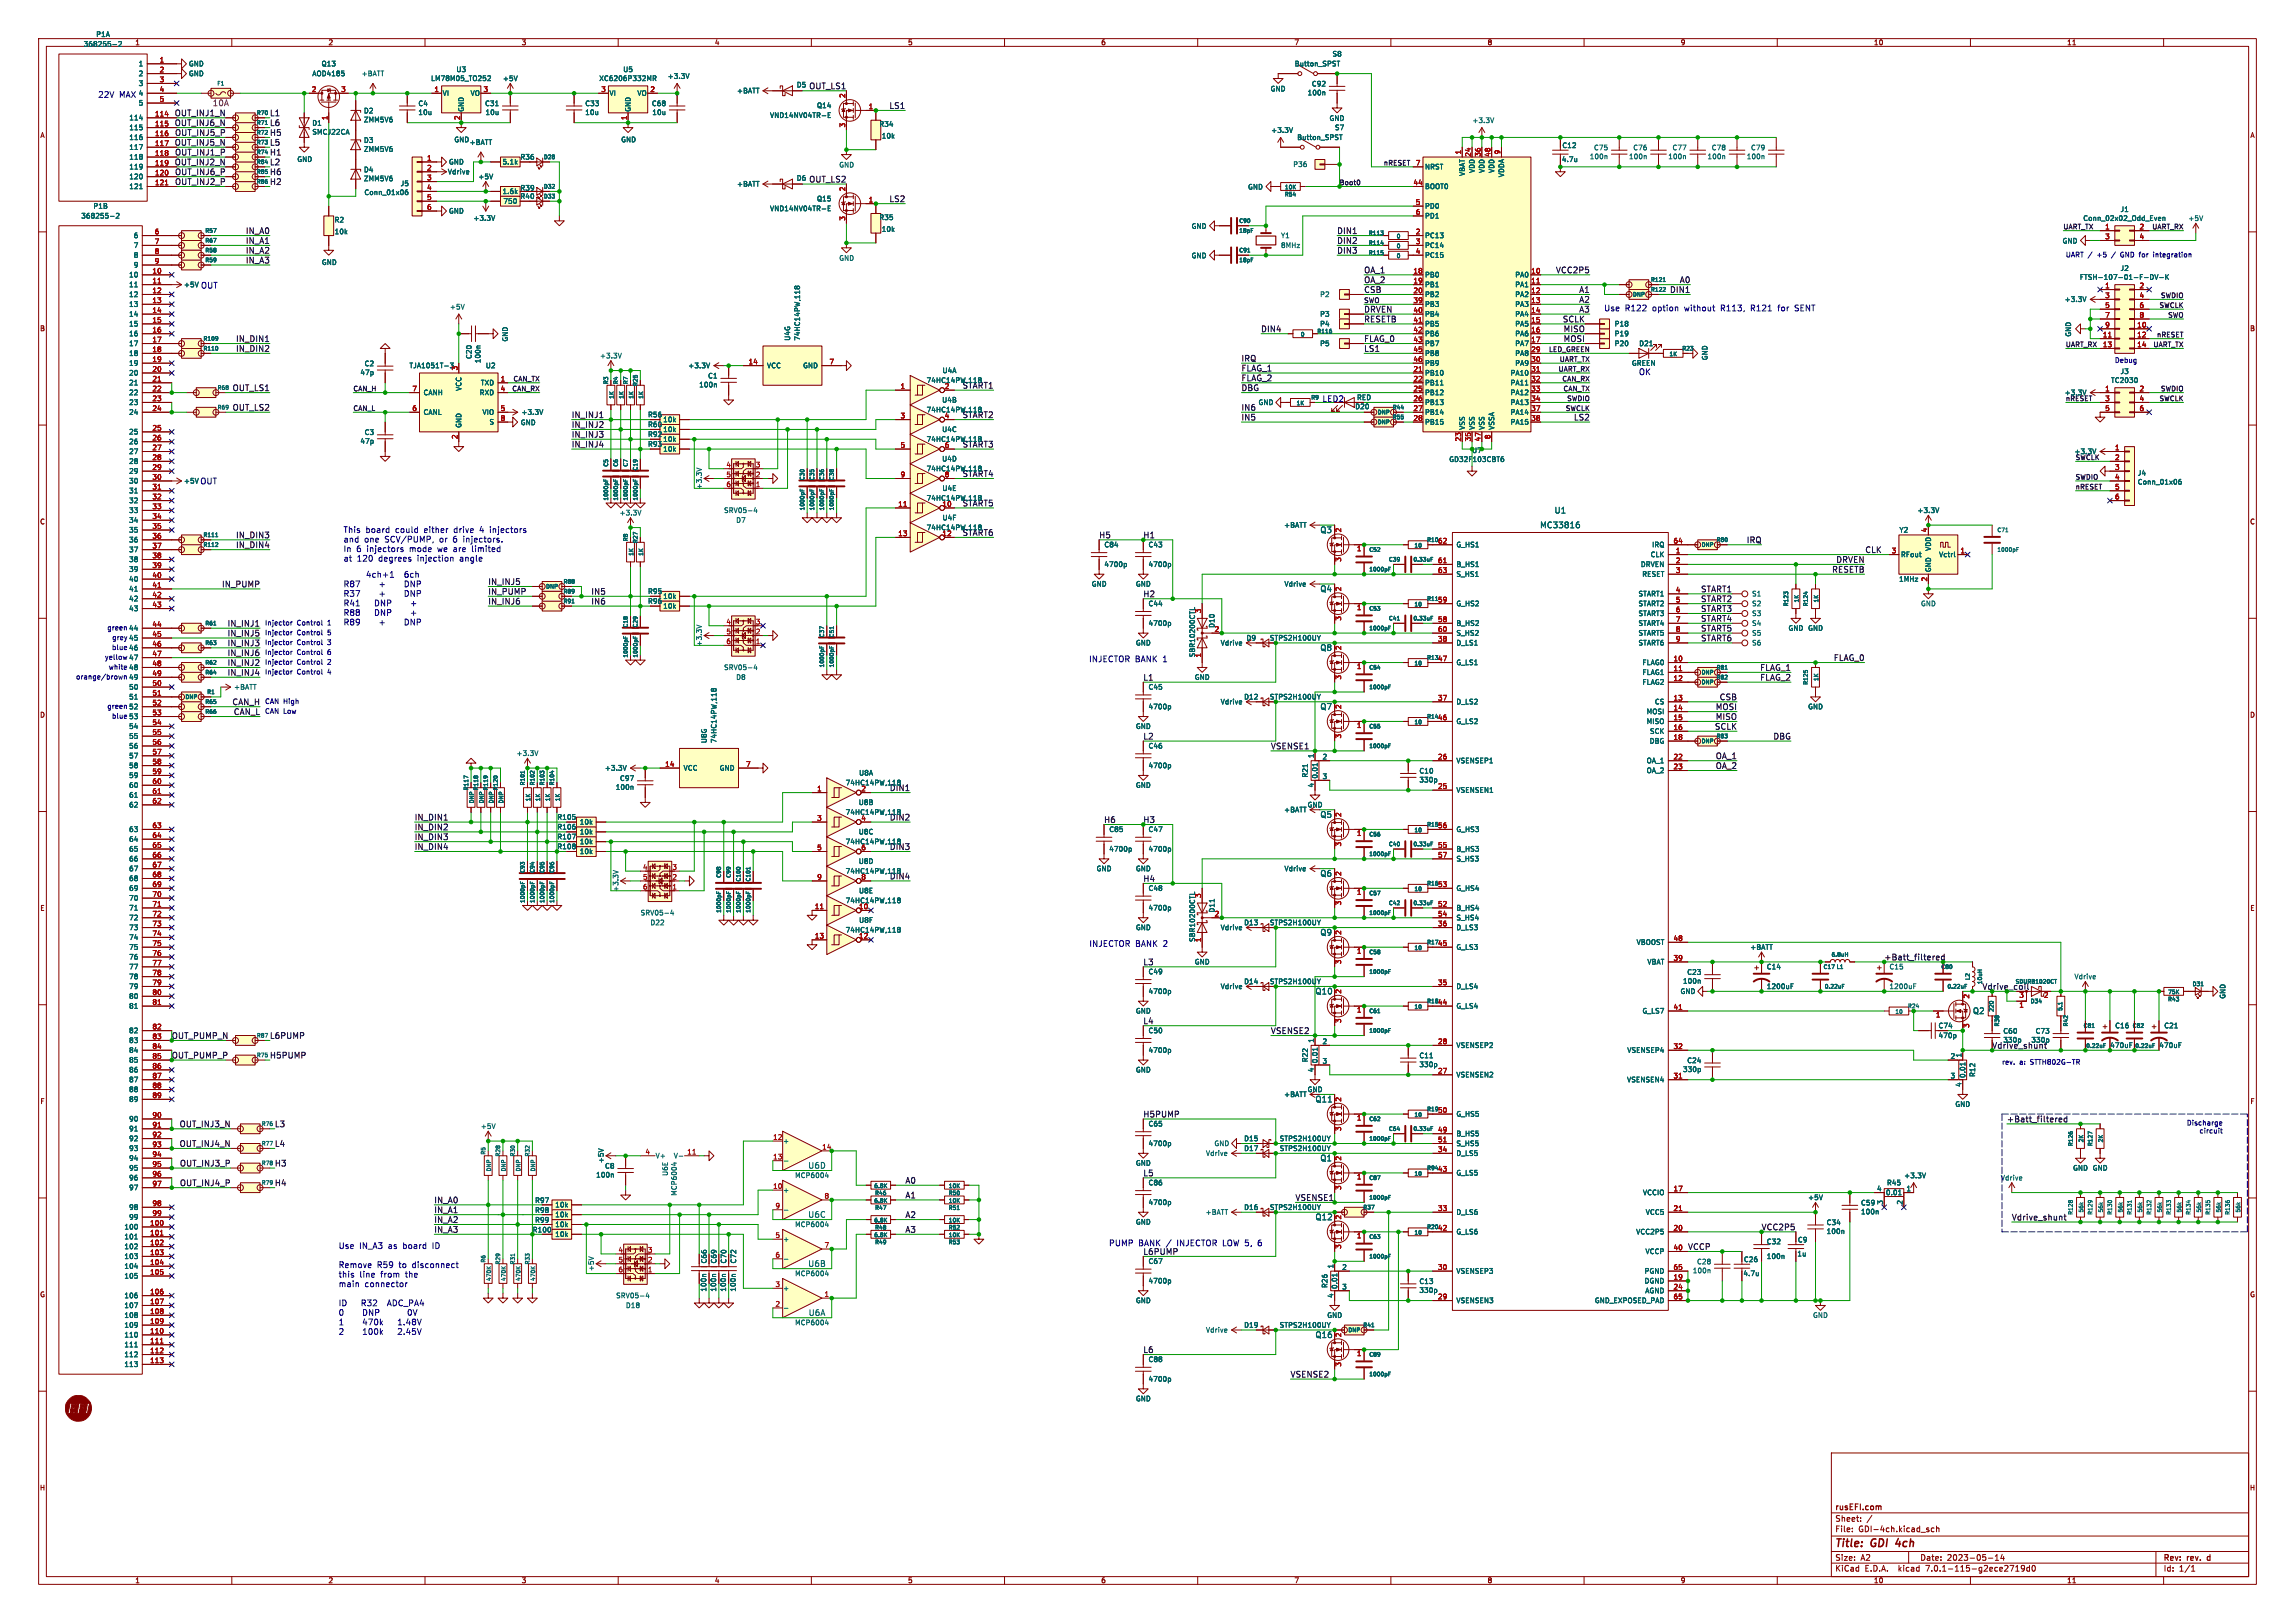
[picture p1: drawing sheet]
<svg xmlns="http://www.w3.org/2000/svg" width="594mm" height="420mm" viewBox="0 0 594 420" stroke-linecap="round" stroke-linejoin="round" font-family="sans-serif">
<defs><g id="words">
<g font-size="2.8" fill="#840000">
<text x="475" y="400.8">Title:</text>
<text x="484.4" y="400.8">GDI 4ch</text>
</g>
<g font-size="2.1" fill="#0f0f0f">
<text x="209.3" y="23.2">OUT_LS1</text>
<text x="230.1" y="28.3">LS1</text>
<text x="45.1" y="30.2">OUT_INJ1_N</text>
<text x="45.1" y="32.7">OUT_INJ6_N</text>
<text x="45.2" y="35.2">OUT_INJ5_P</text>
<text x="69.8" y="30.2">L1</text>
<text x="69.8" y="32.7">L6</text>
<text x="69.8" y="35.2">H5</text>
<text x="45.1" y="37.8">OUT_INJ5_N</text>
<text x="45.2" y="40.3">OUT_INJ1_P</text>
<text x="69.8" y="40.3">H1</text>
<text x="69.8" y="37.8">L5</text>
<text x="45.1" y="42.9">OUT_INJ2_N</text>
<text x="45.2" y="45.4">OUT_INJ6_P</text>
<text x="45.2" y="47.9">OUT_INJ2_P</text>
<text x="69.8" y="42.9">L2</text>
<text x="69.8" y="47.9">H2</text>
<text x="69.8" y="45.4">H6</text>
<text x="209.3" y="47.3">OUT_LS2</text>
<text x="230.1" y="52.4">LS2</text>
<text x="63.5" y="60.6">IN_A0</text>
<text x="63.5" y="65.7">IN_A2</text>
<text x="63.5" y="63.2">IN_A1</text>
<text x="346.1" y="65.7">DIN3</text>
<text x="346.1" y="60.6">DIN1</text>
<text x="346.1" y="63.2">DIN2</text>
<text x="63.5" y="68.3">IN_A3</text>
<text x="353.1" y="70.8">OA_1</text>
<text x="402.6" y="70.8">VCC2P5</text>
<text x="353.1" y="73.3">OA_2</text>
<text x="353.1" y="75.9">CSB</text>
<text x="408.6" y="75.9">A1</text>
<text x="432.1" y="75.9">DIN1</text>
<text x="434.7" y="73.3">A0</text>
<text x="353.1" y="81">DRVEN</text>
<text x="353.1" y="83.5">RESETB</text>
<text x="404.4" y="83.5">SCLK</text>
<text x="408.6" y="78.4">A2</text>
<text x="408.6" y="81">A3</text>
<text x="61" y="88.6">IN_DIN1</text>
<text x="326.4" y="86">DIN4</text>
<text x="353.1" y="88.6">FLAG_0</text>
<text x="404.6" y="86">MISO</text>
<text x="404.6" y="88.6">MOSI</text>
<text x="61" y="91.1">IN_DIN2</text>
<text x="321.3" y="93.7">IRQ</text>
<text x="353.1" y="91.1">LS1</text>
<text x="60.1" y="101.3">OUT_LS1</text>
<text x="321.3" y="101.3">DBG</text>
<text x="321.3" y="98.7">FLAG_2</text>
<text x="321.3" y="96.2">FLAG_1</text>
<text x="60.1" y="106.4">OUT_LS2</text>
<text x="321.3" y="106.4">IN6</text>
<text x="148" y="110.8">IN_INJ2</text>
<text x="148" y="113.4">IN_INJ3</text>
<text x="148" y="108.3">IN_INJ1</text>
<text x="321.3" y="108.9">IN5</text>
<text x="407.3" y="108.9">LS2</text>
<text x="148" y="115.9">IN_INJ4</text>
<text x="61" y="139.4">IN_DIN3</text>
<text x="61" y="141.9">IN_DIN4</text>
<text x="284.5" y="139.4">H5</text>
<text x="295.9" y="139.4">H1</text>
<text x="452" y="140.7">IRQ</text>
<text x="482.7" y="143.2">CLK</text>
<text x="474.1" y="148.3">RESETB</text>
<text x="475.2" y="145.7">DRVEN</text>
<text x="57.4" y="152.1">IN_PUMP</text>
<text x="126.4" y="151.5">IN_INJ5</text>
<text x="126.4" y="154">IN_PUMP</text>
<text x="153" y="154">IN5</text>
<text x="295.9" y="154.6">H2</text>
<text x="440.2" y="155.9">START2</text>
<text x="440.2" y="153.4">START1</text>
<text x="126.4" y="156.5">IN_INJ6</text>
<text x="153" y="156.5">IN6</text>
<text x="440.2" y="161">START4</text>
<text x="440.2" y="158.4">START3</text>
<text x="58.8" y="164.8">IN_INJ5</text>
<text x="58.8" y="162.2">IN_INJ1</text>
<text x="58.8" y="167.3">IN_INJ3</text>
<text x="440.2" y="163.5">START5</text>
<text x="440.2" y="166.1">START6</text>
<text x="58.8" y="169.9">IN_INJ6</text>
<text x="58.8" y="172.4">IN_INJ2</text>
<text x="455.5" y="173.7">FLAG_1</text>
<text x="474.5" y="171.1">FLAG_0</text>
<text x="58.8" y="174.9">IN_INJ4</text>
<text x="295.9" y="176.2">L1</text>
<text x="455.5" y="176.2">FLAG_2</text>
<text x="60" y="182.6">CAN_H</text>
<text x="60.4" y="185.1">CAN_L</text>
<text x="444" y="183.8">MOSI</text>
<text x="445" y="181.3">CSB</text>
<text x="295.9" y="191.5">L2</text>
<text x="443.8" y="188.9">SCLK</text>
<text x="444" y="186.4">MISO</text>
<text x="458.9" y="191.5">DBG</text>
<text x="328.9" y="194">VSENSE1</text>
<text x="444" y="196.5">OA_1</text>
<text x="444" y="199.1">OA_2</text>
<text x="107.3" y="215">IN_DIN2</text>
<text x="107.3" y="212.4">IN_DIN1</text>
<text x="285.8" y="213">H6</text>
<text x="107.3" y="220">IN_DIN4</text>
<text x="107.3" y="217.5">IN_DIN3</text>
<text x="295.9" y="228.3">H4</text>
<text x="295.9" y="249.9">L3</text>
<text x="69.8" y="268.9">L6PUMP</text>
<text x="295.9" y="265.1">L4</text>
<text x="328.9" y="267.7">VSENSE2</text>
<text x="69.8" y="274">H5PUMP</text>
<text x="46.4" y="291.8">OUT_INJ3_N</text>
<text x="71.1" y="291.8">L3</text>
<text x="295.9" y="289.2">H5PUMP</text>
<text x="519.4" y="290.5">+Batt_filtered</text>
<text x="46.4" y="296.9">OUT_INJ4_N</text>
<text x="71.1" y="296.9">L4</text>
<text x="46.5" y="301.9">OUT_INJ3_P</text>
<text x="71.1" y="301.9">H3</text>
<text x="295.9" y="304.5">L5</text>
<text x="46.5" y="307">OUT_INJ4_P</text>
<text x="71.1" y="307">H4</text>
<text x="112.4" y="311.5">IN_A0</text>
<text x="234.3" y="306.4">A0</text>
<text x="234.3" y="310.2">A1</text>
<text x="335.3" y="310.8">VSENSE1</text>
<text x="112.4" y="316.6">IN_A2</text>
<text x="112.4" y="314">IN_A1</text>
<text x="234.3" y="315.3">A2</text>
<text x="520.7" y="315.9">Vdrive_shunt</text>
<text x="112.4" y="319.1">IN_A3</text>
<text x="234.3" y="319.1">A3</text>
<text x="436.9" y="323.5">VCCP</text>
<text x="295.9" y="324.8">L6PUMP</text>
<text x="295.9" y="350.2">L6</text>
<text x="334" y="356.6">VSENSE2</text>
</g>
<g font-size="2.1" fill="#0000c2">
<text x="25.4" y="25.4">22V</text>
<text x="30.8" y="25.4">MAX</text>
<text x="52" y="74.8">OUT</text>
<text x="415.1" y="80.6">Use</text>
<text x="420.5" y="80.6">R122</text>
<text x="427.6" y="80.6">option</text>
<text x="435.9" y="80.6">without</text>
<text x="445.4" y="80.6">R113,</text>
<text x="453.2" y="80.6">R121</text>
<text x="460.3" y="80.6">for</text>
<text x="464.8" y="80.6">SENT</text>
<text x="424.2" y="97.2">OK</text>
<text x="51.8" y="125.4">OUT</text>
<text x="88.9" y="138">This</text>
<text x="88.9" y="140.5">and</text>
<text x="88.9" y="142.9">In</text>
<text x="92.2" y="142.9">6</text>
<text x="94.3" y="140.5">one</text>
<text x="94.6" y="138">board</text>
<text x="94.9" y="142.9">injectors</text>
<text x="99.6" y="140.5">SCV/PUMP,</text>
<text x="102.3" y="138">could</text>
<text x="106" y="142.9">mode</text>
<text x="109.8" y="138">either</text>
<text x="113.4" y="142.9">we are</text>
<text x="113.8" y="140.5">or</text>
<text x="117.4" y="140.5">6</text>
<text x="117.6" y="138">drive</text>
<text x="120.1" y="140.5">injectors.</text>
<text x="122.4" y="142.9">limited</text>
<text x="124.3" y="138">4</text>
<text x="127" y="138">injectors</text>
<text x="88.9" y="145.4">at</text>
<text x="92.4" y="145.4">120</text>
<text x="95.1" y="149.6">4ch+1</text>
<text x="98" y="145.4">degrees</text>
<text x="105" y="149.6">6ch</text>
<text x="108.1" y="145.4">injection</text>
<text x="119.1" y="145.4">angle</text>
<text x="88.9" y="152">R87</text>
<text x="88.9" y="154.5">R37</text>
<text x="98.3" y="152">+</text>
<text x="98.3" y="154.5">+</text>
<text x="105.1" y="152">DNP</text>
<text x="105.1" y="154.5">DNP</text>
<text x="88.9" y="157">R41</text>
<text x="88.9" y="159.5">R88</text>
<text x="88.9" y="161.9">R89</text>
<text x="97" y="157">DNP</text>
<text x="97" y="159.5">DNP</text>
<text x="98.3" y="161.9">+</text>
<text x="105.1" y="161.9">DNP</text>
<text x="106.6" y="157">+</text>
<text x="106.6" y="159.5">+</text>
<text x="281.8" y="171.5">INJECTOR BANK 1</text>
<text x="281.9" y="245.1">INJECTOR BANK 2</text>
<text x="87.6" y="323.3">Use</text>
<text x="93" y="323.3">IN_A3</text>
<text x="100.5" y="323.3">as</text>
<text x="104.3" y="323.3">board</text>
<text x="112" y="323.3">ID</text>
<text x="287" y="322.6">PUMP</text>
<text x="294.6" y="322.6">BANK /</text>
<text x="304.7" y="322.6">INJECTOR LOW 5,</text>
<text x="325.8" y="322.6">6</text>
<text x="87.6" y="328.2">Remove</text>
<text x="97.6" y="328.2">R59</text>
<text x="103.2" y="328.2">to</text>
<text x="106.7" y="328.2">disconnect</text>
<text x="87.6" y="330.7">this</text>
<text x="87.6" y="333.2">main</text>
<text x="93.1" y="330.7">line</text>
<text x="94.4" y="333.2">connector</text>
<text x="98.5" y="330.7">from</text>
<text x="105" y="330.7">the</text>
<text x="87.6" y="338.1">ID</text>
<text x="87.6" y="340.6">0</text>
<text x="93.6" y="338.1">R32</text>
<text x="94" y="340.6">DNP</text>
<text x="100.5" y="338.1">ADC_PA4</text>
<text x="106.1" y="340.6">0V</text>
<text x="87.6" y="343">1</text>
<text x="87.6" y="345.5">2</text>
<text x="94" y="343">470k</text>
<text x="94" y="345.5">100k</text>
<text x="103.3" y="343">1.48V</text>
<text x="103.3" y="345.5">2.45V</text>
</g>
<text font-size="2.1" fill="#840084" x="55" y="27.6">10A</text>
<g font-size="2.1" fill="#006464">
<text x="249" y="100.7">START1</text>
<text x="249" y="108.3">START2</text>
<text x="249" y="115.9">START3</text>
<text x="249" y="123.5">START4</text>
<text x="249" y="131.1">START5</text>
<text x="398.6" y="136.8">MC33816</text>
<text x="402.3" y="133">U1</text>
<text x="249" y="138.8">START6</text>
<text x="341.7" y="138.1">Q3</text>
<text x="341.7" y="153.4">Q4</text>
<text x="341.7" y="168.6">Q8</text>
<text x="341.7" y="183.8">Q7</text>
<text x="230.2" y="204.8">DIN1</text>
<text x="230.2" y="212.4">DIN2</text>
<text x="341.7" y="211.8">Q5</text>
<text x="230.2" y="220">DIN3</text>
<text x="230.2" y="227.7">DIN4</text>
<text x="341.7" y="227">Q6</text>
<text x="341.7" y="242.3">Q9</text>
<text x="340.4" y="257.5">Q10</text>
<text x="510.6" y="262.6">Q2</text>
<text x="340.4" y="285.4">Q11</text>
<text x="209.1" y="302.6">U6D</text>
<text x="341.7" y="300.7">Q1</text>
<text x="209.1" y="315.3">U6C</text>
<text x="340.4" y="315.9">Q12</text>
<text x="209.1" y="328">U6B</text>
<text x="209.2" y="340.7">U6A</text>
<text x="340.4" y="346.4">Q16</text>
</g>
<g font-size="2.1" fill="#840000">
<text x="342.3" y="104.1">LED2</text>
<text x="475" y="393.9">Sheet:</text>
<text x="475" y="391.1">rusEFI.com</text>
<text x="475" y="396.6">File:</text>
<text x="481" y="396.6">GDI-4ch.kicad_sch</text>
<text x="475" y="406.8">KiCad</text>
<text x="475" y="404">Size:</text>
<text x="481.6" y="404">A2</text>
<text x="482.7" y="406.8">E.D.A.</text>
<text x="491.4" y="406.8">kicad</text>
<text x="497" y="404">Date:</text>
<text x="498.5" y="406.8">7.0.1-115-g2ece2719d0</text>
<text x="503.9" y="404">2023-05-14</text>
<text x="560" y="404.2">Rev:</text>
<text x="560" y="406.8">Id:</text>
<text x="564" y="406.8">1/1</text>
<text x="566.2" y="404.2">rev.</text>
<text x="571.9" y="404.2">d</text>
</g>
<g font-size="2.1" fill="#009600">
<text x="295.9" y="213">H3</text>
<text x="487.7" y="248.6">+Batt_filtered</text>
<text x="513.1" y="256.2">Vdrive_coil</text>
<text x="44.4" y="268.9">OUT_PUMP_N</text>
<text x="44.4" y="274">OUT_PUMP_P</text>
<text x="515.6" y="271.5">Vdrive_shunt</text>
<text x="455.9" y="318.5">VCC2P5</text>
</g>
<g font-size="1.8" fill="#006464">
<text x="24.8" y="9.7">P1A</text>
<text x="21.6" y="12.3">368255-2</text>
<text x="35.7" y="17.3">1</text>
<text x="48.8" y="17.3">GND</text>
<text x="83.2" y="17.3">Q13</text>
<text x="335" y="17.3">Button_SPST</text>
<text x="344.8" y="14.8">S8</text>
<text x="35.7" y="19.9">2</text>
<text x="35.7" y="22.4">3</text>
<text x="48.8" y="19.9">GND</text>
<text x="80.8" y="19.9">AOD4185</text>
<text x="93.5" y="19.9">+BATT</text>
<text x="111.5" y="21.1">LM78M05_TO252</text>
<text x="118" y="18.8">U3</text>
<text x="130.1" y="21.1">+5V</text>
<text x="155" y="21.1">XC6206P332MR</text>
<text x="161.2" y="18.8">U5</text>
<text x="172.7" y="20.6">+3.3V</text>
<text x="206.1" y="22.8">D5</text>
<text x="328.8" y="23.8">GND</text>
<text x="339.5" y="22.5">C92</text>
<text x="35.7" y="25">4</text>
<text x="35.7" y="27.5">5</text>
<text x="94.1" y="29.5">D2</text>
<text x="108.2" y="27.6">C4</text>
<text x="108.2" y="29.9">10u</text>
<text x="114.6" y="25">VI</text>
<text x="120.2" y="29" transform="rotate(-90 120.2 29)">GND</text>
<text x="121.7" y="25">VO</text>
<text x="125.5" y="27.6">C31</text>
<text x="125.6" y="29.9">10u</text>
<text x="151.4" y="27.6">C33</text>
<text x="151.4" y="29.9">10u</text>
<text x="157.7" y="25">VI</text>
<text x="163.4" y="29" transform="rotate(-90 163.4 29)">GND</text>
<text x="164.8" y="25">VO</text>
<text x="168.6" y="27.6">C68</text>
<text x="168.8" y="29.9">10u</text>
<text x="190.7" y="24.3">+BATT</text>
<text x="211.4" y="28.1">Q14</text>
<text x="338.4" y="24.8">100n</text>
<text x="33.3" y="31.3">114</text>
<text x="33.3" y="33.8">115</text>
<text x="80.8" y="32.7">D1</text>
<text x="80.8" y="35">SMCJ22CA</text>
<text x="94.1" y="31.8">ZMM5V6</text>
<text x="199.2" y="30.7">VND14NV04TR-E</text>
<text x="227.5" y="33">R34</text>
<text x="328.9" y="34.5">+3.3V</text>
<text x="344" y="31.4">GND</text>
<text x="345.4" y="33.8">S7</text>
<text x="381" y="32">+3.3V</text>
<text x="33.3" y="36.4">116</text>
<text x="33.3" y="38.9">117</text>
<text x="33.3" y="41.5">118</text>
<text x="94.1" y="37.1">D3</text>
<text x="94.1" y="39.4">ZMM5V6</text>
<text x="117.5" y="37">GND</text>
<text x="121.5" y="37.7">+BATT</text>
<text x="160.7" y="37">GND</text>
<text x="228.1" y="36">10k</text>
<text x="335.7" y="36.4">Button_SPST</text>
<text x="404.3" y="38.5">C12</text>
<text x="411.4" y="41.3">100n</text>
<text x="412.5" y="39">C75</text>
<text x="421.6" y="41.3">100n</text>
<text x="422.6" y="39">C76</text>
<text x="431.7" y="41.3">100n</text>
<text x="432.8" y="39">C77</text>
<text x="441.9" y="41.3">100n</text>
<text x="443" y="39">C78</text>
<text x="452" y="41.3">100n</text>
<text x="453.1" y="39">C79</text>
<text x="33.3" y="44">119</text>
<text x="33.3" y="46.5">120</text>
<text x="76.9" y="42">GND</text>
<text x="94.1" y="44.7">D4</text>
<text x="94.1" y="47.1">ZMM5V6</text>
<text x="115.8" y="45.3">Vdrive</text>
<text x="116.1" y="42.7">GND</text>
<text x="123.7" y="46.5">+5V</text>
<text x="130" y="42.7">5.1k</text>
<text x="206.1" y="46.9">D6</text>
<text x="217.1" y="43.5">GND</text>
<text x="334.6" y="43.4">P36</text>
<text x="368.8" y="44">NRST</text>
<text x="379.3" y="45.7" transform="rotate(-90 379.3 45.7)">VBAT</text>
<text x="381.8" y="44.9" transform="rotate(-90 381.8 44.9)">VDD</text>
<text x="384.4" y="44.9" transform="rotate(-90 384.4 44.9)">VDD</text>
<text x="386.9" y="44.9" transform="rotate(-90 386.9 44.9)">VDD</text>
<text x="389.4" y="46" transform="rotate(-90 389.4 46)">VDDA</text>
<text x="404.2" y="42.1">4.7u</text>
<text x="33.3" y="49.1">121</text>
<text x="94.2" y="50.6">Conn_01x06</text>
<text x="103.6" y="48.3">J5</text>
<text x="130" y="50.4">1.6k</text>
<text x="130.2" y="52.9">750</text>
<text x="190.7" y="48.5">+BATT</text>
<text x="211.4" y="52.3">Q15</text>
<text x="322.9" y="49.2">GND</text>
<text x="368.8" y="49.1">BOOT0</text>
<text x="21" y="56.7">368255-2</text>
<text x="24.1" y="54.2">P1B</text>
<text x="86.5" y="57.7">R2</text>
<text x="116.1" y="55.4">GND</text>
<text x="122.4" y="57.3">+3.3V</text>
<text x="199.2" y="54.8">VND14NV04TR-E</text>
<text x="227.5" y="57.1">R35</text>
<text x="308.3" y="59.4">GND</text>
<text x="368.8" y="54.2">PD0</text>
<text x="368.8" y="56.7">PD1</text>
<text x="539.1" y="57.3">Conn_02x02_Odd_Even</text>
<text x="548.8" y="55">J1</text>
<text x="566.3" y="57.3">+5V</text>
<text x="34.5" y="61.8">6</text>
<text x="34.5" y="64.3">7</text>
<text x="86.5" y="60.8">10k</text>
<text x="228.1" y="60.1">10k</text>
<text x="331.5" y="61.8">Y1</text>
<text x="331.5" y="64.3">8MHz</text>
<text x="368.8" y="61.8">PC13</text>
<text x="368.8" y="64.3">PC14</text>
<text x="533.8" y="63.2">GND</text>
<text x="33.3" y="71.9">10</text>
<text x="34.5" y="66.9">8</text>
<text x="34.5" y="69.4">9</text>
<text x="83.2" y="68.7">GND</text>
<text x="217.1" y="67.6">GND</text>
<text x="308.3" y="67">GND</text>
<text x="368.8" y="71.9">PB0</text>
<text x="368.8" y="66.9">PC15</text>
<text x="392" y="71.9">PA0</text>
<text x="548.8" y="70.2">J2</text>
<text x="33.3" y="74.5">11</text>
<text x="33.3" y="77">12</text>
<text x="47.5" y="74.5">+5V</text>
<text x="341.6" y="77">P2</text>
<text x="368.8" y="74.5">PB1</text>
<text x="368.8" y="77">PB2</text>
<text x="392" y="74.5">PA1</text>
<text x="392" y="77">PA2</text>
<text x="538.2" y="72.6">FTSH-107-01-F-DV-K</text>
<text x="33.3" y="79.6">13</text>
<text x="33.3" y="82.1">14</text>
<text x="116.4" y="80.3">+5V</text>
<text x="341.6" y="82.1">P3</text>
<text x="368.8" y="79.6">PB3</text>
<text x="368.8" y="82.1">PB4</text>
<text x="392" y="79.6">PA3</text>
<text x="392" y="82.1">PA4</text>
<text x="534.3" y="78.3">+3.3V</text>
<text x="33.3" y="84.6">15</text>
<text x="33.3" y="87.2">16</text>
<text x="33.3" y="89.7">17</text>
<text x="131.6" y="88.5" transform="rotate(-90 131.6 88.5)">GND</text>
<text x="204.7" y="88.3" transform="rotate(-90 204.7 88.3)">U4G</text>
<text x="207.2" y="88.3" transform="rotate(-90 207.2 88.3)">74HC14PW,118</text>
<text x="341.6" y="89.7">P5</text>
<text x="341.6" y="84.6">P4</text>
<text x="368.8" y="84.6">PB5</text>
<text x="368.8" y="87.2">PB6</text>
<text x="368.8" y="89.7">PB7</text>
<text x="392" y="84.6">PA5</text>
<text x="392" y="87.2">PA6</text>
<text x="392" y="89.7">PA7</text>
<text x="417.8" y="89.7">P20</text>
<text x="417.8" y="87.2">P19</text>
<text x="417.8" y="84.6">P18</text>
<text x="424.2" y="89.7">D21</text>
<text x="536.2" y="87.2" transform="rotate(-90 536.2 87.2)">GND</text>
<text x="33.3" y="92.3">18</text>
<text x="33.3" y="94.8">19</text>
<text x="94.3" y="94.9">C2</text>
<text x="105.9" y="95.4">TJA1051T-3</text>
<text x="122.2" y="93" transform="rotate(-90 122.2 93)">C20</text>
<text x="124.5" y="94.1" transform="rotate(-90 124.5 94.1)">100n</text>
<text x="125.7" y="95.4">U2</text>
<text x="155.2" y="92.9">+3.3V</text>
<text x="178.1" y="95.4">+3.3V</text>
<text x="198.5" y="95.4">VCC</text>
<text x="207.7" y="95.4">GND</text>
<text x="368.8" y="92.3">PB8</text>
<text x="368.8" y="94.8">PB9</text>
<text x="392" y="92.3">PA8</text>
<text x="392" y="94.8">PA9</text>
<text x="422.3" y="94.8">GREEN</text>
<text x="442.1" y="93.3" transform="rotate(-90 442.1 93.3)">GND</text>
<text x="33.3" y="97.3">20</text>
<text x="33.3" y="99.9">21</text>
<text x="93.2" y="97.2">47p</text>
<text x="119.6" y="101.3" transform="rotate(-90 119.6 101.3)">VCC</text>
<text x="124.3" y="99.9">TXD</text>
<text x="180.9" y="100.4">100n</text>
<text x="183.2" y="98.1">C1</text>
<text x="239.8" y="99.3">74HC14PW,118</text>
<text x="243.9" y="96.7">U4A</text>
<text x="368.8" y="97.3">PB10</text>
<text x="368.8" y="99.9">PB11</text>
<text x="390.8" y="97.3">PA10</text>
<text x="390.8" y="99.9">PA11</text>
<text x="546.3" y="99.2">TC2030</text>
<text x="548.8" y="96.9">J3</text>
<text x="33.3" y="102.4">22</text>
<text x="33.3" y="105">23</text>
<text x="33.3" y="107.5">24</text>
<text x="109.6" y="107.5">CANL</text>
<text x="109.6" y="102.4">CANH</text>
<text x="124" y="102.4">RXD</text>
<text x="124.7" y="107.5">VIO</text>
<text x="134.9" y="107.5">+3.3V</text>
<text x="239.8" y="106.9">74HC14PW,118</text>
<text x="243.8" y="104.3">U4B</text>
<text x="325.7" y="105">GND</text>
<text x="350.7" y="106">D20</text>
<text x="351.1" y="103.7">RED</text>
<text x="368.8" y="102.4">PB12</text>
<text x="368.8" y="105">PB13</text>
<text x="368.8" y="107.5">PB14</text>
<text x="390.8" y="102.4">PA12</text>
<text x="390.8" y="105">PA13</text>
<text x="390.8" y="107.5">PA14</text>
<text x="534.3" y="102.4">+3.3V</text>
<text x="33.3" y="112.6">25</text>
<text x="94.3" y="112.7">C3</text>
<text x="119.6" y="110.7" transform="rotate(-90 119.6 110.7)">GND</text>
<text x="126.6" y="110">S</text>
<text x="134.7" y="110.2">GND</text>
<text x="171.6" y="112">10k</text>
<text x="171.6" y="109.4">10k</text>
<text x="243.8" y="112">U4C</text>
<text x="368.8" y="110">PB15</text>
<text x="379.3" y="111.3" transform="rotate(-90 379.3 111.3)">VSS</text>
<text x="381.8" y="111.3" transform="rotate(-90 381.8 111.3)">VSS</text>
<text x="384.4" y="111.3" transform="rotate(-90 384.4 111.3)">VSS</text>
<text x="386.9" y="111.3" transform="rotate(-90 386.9 111.3)">VSSA</text>
<text x="390.8" y="110">PA15</text>
<text x="33.3" y="115.1">26</text>
<text x="33.3" y="117.7">27</text>
<text x="93.2" y="115">47p</text>
<text x="171.6" y="117">10k</text>
<text x="171.6" y="114.5">10k</text>
<text x="239.8" y="114.5">74HC14PW,118</text>
<text x="243.8" y="119.6">U4D</text>
<text x="375" y="119.7">GD32F103CBT6</text>
<text x="536.8" y="117.7">+3.3V</text>
<text x="33.3" y="120.2">28</text>
<text x="33.3" y="122.7">29</text>
<text x="33.3" y="125.3">30</text>
<text x="47.5" y="125.3">+5V</text>
<text x="239.8" y="122.1">74HC14PW,118</text>
<text x="553.2" y="123.3">J4</text>
<text x="553.2" y="125.6">Conn_01x06</text>
<text x="33.3" y="127.8">31</text>
<text x="33.3" y="130.4">32</text>
<text x="181.8" y="126.7" transform="rotate(-90 181.8 126.7)">+3.3V</text>
<text x="239.8" y="129.7">74HC14PW,118</text>
<text x="243.8" y="127.2">U4E</text>
<text x="33.3" y="132.9">33</text>
<text x="33.3" y="135.4">34</text>
<text x="33.3" y="138">35</text>
<text x="160.3" y="133.5">+3.3V</text>
<text x="187.3" y="132.9">SRV05-4</text>
<text x="190.5" y="135.4">D7</text>
<text x="239.8" y="137.4">74HC14PW,118</text>
<text x="243.9" y="134.8">U4F</text>
<text x="332.3" y="136.7">+BATT</text>
<text x="491.5" y="138">Y2</text>
<text x="496.2" y="132.9">+3.3V</text>
<text x="33.3" y="140.5">36</text>
<text x="33.3" y="143.1">37</text>
<text x="285.8" y="141.8">C84</text>
<text x="297.2" y="141.8">C43</text>
<text x="372.1" y="140.7">62</text>
<text x="376.9" y="141.8">G_HS1</text>
<text x="427.5" y="141.8">IRQ</text>
<text x="499.9" y="142.7" transform="rotate(-90 499.9 142.7)">VDD</text>
<text x="33.3" y="145.6">38</text>
<text x="33.3" y="148.1">39</text>
<text x="285.8" y="146.9">4700p</text>
<text x="297.2" y="146.9">4700p</text>
<text x="376.9" y="146.9">B_HS1</text>
<text x="376.9" y="149.4">S_HS1</text>
<text x="424.5" y="146.9">DRVEN</text>
<text x="424.9" y="149.4">RESET</text>
<text x="427.1" y="144.3">CLK</text>
<text x="492" y="144.3">RFout</text>
<text x="499.9" y="148.1" transform="rotate(-90 499.9 148.1)">GND</text>
<text x="501.7" y="144.3">Vctrl</text>
<text x="33.3" y="150.7">40</text>
<text x="33.3" y="153.2">41</text>
<text x="33.3" y="155.8">42</text>
<text x="171.6" y="155.1">10k</text>
<text x="282.5" y="152">GND</text>
<text x="293.9" y="152">GND</text>
<text x="332.4" y="152">Vdrive</text>
<text x="423.9" y="154.5">START1</text>
<text x="453.4" y="154.5">S1</text>
<text x="491.5" y="150.7">1MHz</text>
<text x="33.3" y="158.3">43</text>
<text x="171.6" y="157.7">10k</text>
<text x="297.2" y="157">C44</text>
<text x="376.9" y="157">G_HS2</text>
<text x="423.9" y="157">START2</text>
<text x="423.9" y="159.6">START3</text>
<text x="453.4" y="159.6">S3</text>
<text x="453.4" y="157">S2</text>
<text x="497.1" y="157">GND</text>
<text x="33.3" y="163.4">44</text>
<text x="33.3" y="165.9">45</text>
<text x="181.8" y="167.4" transform="rotate(-90 181.8 167.4)">+3.3V</text>
<text x="293.9" y="167.2">GND</text>
<text x="297.2" y="162.1">4700p</text>
<text x="314.5" y="162.6" transform="rotate(-90 314.5 162.6)">D10</text>
<text x="315.9" y="167.2">Vdrive</text>
<text x="322.5" y="165.9">D9</text>
<text x="376.9" y="167.2">D_LS1</text>
<text x="376.9" y="162.1">B_HS2</text>
<text x="376.9" y="164.7">S_HS2</text>
<text x="423.9" y="162.1">START4</text>
<text x="423.9" y="164.7">START5</text>
<text x="423.9" y="167.2">START6</text>
<text x="453.4" y="162.1">S4</text>
<text x="453.4" y="164.7">S5</text>
<text x="453.4" y="167.2">S6</text>
<text x="462.8" y="163.4">GND GND</text>
<text x="33.3" y="171">47</text>
<text x="33.3" y="168.5">46</text>
<text x="33.3" y="173.5">48</text>
<text x="187.3" y="173.5">SRV05-4</text>
<text x="309.4" y="170.2" transform="rotate(-90 309.4 170.2)">SBR10200CTL</text>
<text x="372.1" y="171.2">47</text>
<text x="376.9" y="172.3">G_LS1</text>
<text x="425" y="172.3">FLAG0</text>
<text x="33.3" y="176.1">49</text>
<text x="33.3" y="178.6">50</text>
<text x="60.5" y="178.6">+BATT</text>
<text x="190.5" y="176.1">D8</text>
<text x="297.2" y="178.6">C45</text>
<text x="309.2" y="176.1">GND</text>
<text x="425" y="174.8">FLAG1</text>
<text x="425" y="177.4">FLAG2</text>
<text x="33.3" y="181.2">51</text>
<text x="33.3" y="183.7">52</text>
<text x="297.2" y="183.7">4700p</text>
<text x="315.9" y="182.4">Vdrive</text>
<text x="321.9" y="181.2">D12</text>
<text x="376.9" y="182.4">D_LS2</text>
<text x="426.1" y="185">MOSI</text>
<text x="428.2" y="182.4">CS</text>
<text x="467.9" y="183.7">GND</text>
<text x="33.3" y="188.8">54</text>
<text x="33.3" y="191.3">55</text>
<text x="33.3" y="186.2">53</text>
<text x="293.9" y="188.8">GND</text>
<text x="372.1" y="186.4">46</text>
<text x="376.9" y="187.5">G_LS2</text>
<text x="426.1" y="187.5">MISO</text>
<text x="426.9" y="190.1">SCK</text>
<text x="33.3" y="193.9">56</text>
<text x="33.3" y="196.4">57</text>
<text x="133.6" y="195.8">+3.3V</text>
<text x="183.1" y="192.4" transform="rotate(-90 183.1 192.4)">U8G</text>
<text x="185.6" y="192.4" transform="rotate(-90 185.6 192.4)">74HC14PW,118</text>
<text x="297.2" y="193.9">C46</text>
<text x="340.1" y="196.2" transform="rotate(-90 340.1 196.2)">1</text>
<text x="342.2" y="196.6">2</text>
<text x="376.9" y="197.7">VSENSEP1</text>
<text x="426.1" y="197.7">OA_1</text>
<text x="426.8" y="192.6">DBG</text>
<text x="33.3" y="198.9">58</text>
<text x="33.3" y="201.5">59</text>
<text x="156.5" y="199.6">+3.3V</text>
<text x="160.4" y="202.2">C97</text>
<text x="176.9" y="199.6">VCC</text>
<text x="186.1" y="199.6">GND</text>
<text x="218.8" y="203.4">74HC14PW,118</text>
<text x="222.3" y="200.9">U8A</text>
<text x="297.2" y="198.9">4700p</text>
<text x="338.6" y="201.3" transform="rotate(-90 338.6 201.3)">R21</text>
<text x="340.1" y="203.9" transform="rotate(-90 340.1 203.9)">4</text>
<text x="341.2" y="201.6" transform="rotate(-90 341.2 201.6)">0.01</text>
<text x="342.2" y="201.7">3</text>
<text x="367.3" y="200.3">C10</text>
<text x="367.3" y="202.6">330p</text>
<text x="426.1" y="200.2">OA_2</text>
<text x="33.3" y="204">60</text>
<text x="33.3" y="206.6">61</text>
<text x="33.3" y="209.1">62</text>
<text x="159.3" y="204.5">100n</text>
<text x="222.2" y="208.5">U8B</text>
<text x="293.9" y="204">GND</text>
<text x="338.4" y="209.1">GND</text>
<text x="376.9" y="205.3">VSENSEN1</text>
<text x="33.3" y="215.5">63</text>
<text x="144.2" y="212.3">R105</text>
<text x="144.2" y="214.8">R106</text>
<text x="150" y="213.6">10k</text>
<text x="218.8" y="211">74HC14PW,118</text>
<text x="287" y="215.5">C85</text>
<text x="297.2" y="215.5">C47</text>
<text x="332.3" y="210.4">+BATT</text>
<text x="372.1" y="214.4">56</text>
<text x="376.9" y="215.5">G_HS3</text>
<text x="33.3" y="218">64</text>
<text x="33.3" y="220.5">65</text>
<text x="144.2" y="219.9">R108</text>
<text x="144.2" y="217.4">R107</text>
<text x="150" y="221.2">10k</text>
<text x="150" y="216.1">10k</text>
<text x="150" y="218.6">10k</text>
<text x="218.8" y="218.6">74HC14PW,118</text>
<text x="222.2" y="216.1">U8C</text>
<text x="287" y="220.5">4700p</text>
<text x="297.2" y="220.5">4700p</text>
<text x="376.9" y="220.5">B_HS3</text>
<text x="33.3" y="223.1">66</text>
<text x="33.3" y="225.6">67</text>
<text x="218.8" y="226.3">74HC14PW,118</text>
<text x="222.2" y="223.7">U8D</text>
<text x="283.8" y="225.6">GND</text>
<text x="293.9" y="225.6">GND</text>
<text x="332.4" y="225.6">Vdrive</text>
<text x="376.9" y="223.1">S_HS3</text>
<text x="33.3" y="228.2">68</text>
<text x="33.3" y="230.7">69</text>
<text x="33.3" y="233.2">70</text>
<text x="160.2" y="230.9" transform="rotate(-90 160.2 230.9)">+3.3V</text>
<text x="218.8" y="233.9">74HC14PW,118</text>
<text x="222.2" y="231.3">U8E</text>
<text x="297.2" y="230.7">C48</text>
<text x="372.1" y="229.6">53</text>
<text x="376.9" y="230.7">G_HS4</text>
<text x="33.3" y="235.8">71</text>
<text x="33.3" y="238.3">72</text>
<text x="165.7" y="237">SRV05-4</text>
<text x="168.3" y="239.6">D22</text>
<text x="222.3" y="239">U8F</text>
<text x="297.2" y="235.8">4700p</text>
<text x="314.5" y="236.2" transform="rotate(-90 314.5 236.2)">D11</text>
<text x="321.9" y="239.6">D13</text>
<text x="376.9" y="235.8">B_HS4</text>
<text x="376.9" y="238.3">S_HS4</text>
<text x="33.3" y="240.9">73</text>
<text x="33.3" y="243.4">74</text>
<text x="33.3" y="245.9">75</text>
<text x="218.8" y="241.5">74HC14PW,118</text>
<text x="293.9" y="240.9">GND</text>
<text x="309.4" y="243.8" transform="rotate(-90 309.4 243.8)">SBR10200CTL</text>
<text x="315.9" y="240.9">Vdrive</text>
<text x="372.1" y="244.9">45</text>
<text x="376.9" y="240.9">D_LS3</text>
<text x="376.9" y="245.9">G_LS3</text>
<text x="423.5" y="244.7">VBOOST</text>
<text x="452.9" y="245.9">+BATT</text>
<text x="33.3" y="248.5">76</text>
<text x="33.3" y="251">77</text>
<text x="309.2" y="249.7">GND</text>
<text x="426.2" y="249.7">VBAT</text>
<text x="457.2" y="251">C14</text>
<text x="489" y="251">C15</text>
<text x="33.3" y="253.6">78</text>
<text x="33.3" y="256.1">79</text>
<text x="297.2" y="252.3">C49</text>
<text x="297.2" y="257.4">4700p</text>
<text x="315.9" y="256.1">Vdrive</text>
<text x="321.9" y="254.8">D14</text>
<text x="376.9" y="256.1">D_LS4</text>
<text x="434.9" y="257.4">GND</text>
<text x="435.5" y="254.7">100n</text>
<text x="436.6" y="252.4">C23</text>
<text x="457.2" y="256.1">1200uF</text>
<text x="489" y="256.1">1200uF</text>
<text x="536.8" y="253.6">Vdrive</text>
<text x="33.3" y="258.6">80</text>
<text x="33.3" y="261.2">81</text>
<text x="293.9" y="262.4">GND</text>
<text x="376.9" y="261.2">G_LS4</text>
<text x="425" y="262.4">G_LS7</text>
<text x="576.1" y="258.5" transform="rotate(-90 576.1 258.5)">GND</text>
<text x="33.3" y="267.5">82</text>
<text x="297.2" y="267.5">C50</text>
<text x="340.1" y="269.9" transform="rotate(-90 340.1 269.9)">1</text>
<text x="501.7" y="268.8">470p</text>
<text x="518.4" y="267.6">C60</text>
<text x="518.4" y="269.9">330p</text>
<text x="525.7" y="269.9">330p</text>
<text x="526.8" y="267.6">C73</text>
<text x="547.4" y="266.3">C16</text>
<text x="560.1" y="266.3">C21</text>
<text x="33.3" y="270.1">83</text>
<text x="33.3" y="272.6">84</text>
<text x="33.3" y="275.1">85</text>
<text x="297.2" y="272.6">4700p</text>
<text x="338.6" y="275" transform="rotate(-90 338.6 275)">R22</text>
<text x="341.2" y="275.2" transform="rotate(-90 341.2 275.2)">0.01</text>
<text x="342.2" y="270.3">2</text>
<text x="342.2" y="275.3">3</text>
<text x="367.3" y="274">C11</text>
<text x="376.9" y="271.3">VSENSEP2</text>
<text x="421" y="272.6">VSENSEP4</text>
<text x="436.6" y="275.3">C24</text>
<text x="504.8" y="274.1">2</text>
<text x="507.7" y="273.7" transform="rotate(-90 507.7 273.7)">1</text>
<text x="546.1" y="271.3">470uF</text>
<text x="558.8" y="271.3">470uF</text>
<text x="33.3" y="277.7">86</text>
<text x="33.3" y="280.2">87</text>
<text x="293.9" y="277.7">GND</text>
<text x="340.1" y="277.5" transform="rotate(-90 340.1 277.5)">4</text>
<text x="367.3" y="276.3">330p</text>
<text x="376.9" y="279">VSENSEN2</text>
<text x="421" y="280.2">VSENSEN4</text>
<text x="435.5" y="277.6">330p</text>
<text x="504.8" y="279.1">3</text>
<text x="507.7" y="281.3" transform="rotate(-90 507.7 281.3)">4</text>
<text x="508.8" y="279" transform="rotate(-90 508.8 279)">0.01</text>
<text x="511.4" y="278.8" transform="rotate(-90 511.4 278.8)">R12</text>
<text x="33.3" y="282.8">88</text>
<text x="33.3" y="285.3">89</text>
<text x="332.3" y="284">+BATT</text>
<text x="338.4" y="282.8">GND</text>
<text x="506" y="286.6">GND</text>
<text x="33.3" y="290.4">90</text>
<text x="33.3" y="292.9">91</text>
<text x="124.4" y="292.3">+5V</text>
<text x="297.2" y="291.7">C65</text>
<text x="376.9" y="289.1">G_HS5</text>
<text x="33.3" y="295.5">92</text>
<text x="33.3" y="298">93</text>
<text x="169.7" y="299.9">V+</text>
<text x="174.3" y="299.9">V-</text>
<text x="202.7" y="296.1">+</text>
<text x="297.2" y="296.7">4700p</text>
<text x="312.1" y="299.3">Vdrive</text>
<text x="314.2" y="296.7">GND</text>
<text x="321.9" y="295.5">D15</text>
<text x="321.9" y="298">D17</text>
<text x="331.1" y="295.5">STPS2H100UY</text>
<text x="331.1" y="298">STPS2H100UY</text>
<text x="376.9" y="299.3">D_LS5</text>
<text x="376.9" y="294.2">B_HS5</text>
<text x="376.9" y="296.7">S_HS5</text>
<text x="33.3" y="300.5">94</text>
<text x="33.3" y="303.1">95</text>
<text x="33.3" y="305.6">96</text>
<text x="154.2" y="304.9">100n</text>
<text x="156.4" y="301.1" transform="rotate(-90 156.4 301.1)">+5V</text>
<text x="156.5" y="302.6">C8</text>
<text x="173" y="304.4" transform="rotate(-90 173 304.4)">U6E</text>
<text x="205.7" y="305">MCP6004</text>
<text x="293.9" y="301.8">GND</text>
<text x="372.1" y="303.3">43</text>
<text x="376.9" y="304.4">G_LS5</text>
<text x="492.8" y="305">+3.3V</text>
<text x="517.8" y="305.6">Vdrive</text>
<text x="536.5" y="303.1">GND GND</text>
<text x="33.3" y="308.2">97</text>
<text x="138.4" y="311.5">R97</text>
<text x="175.3" y="309.5" transform="rotate(-90 175.3 309.5)">MCP6004</text>
<text x="202.7" y="308.8">+</text>
<text x="297.2" y="306.9">C86</text>
<text x="297.2" y="312">4700p</text>
<text x="425.1" y="309.4">VCCIO</text>
<text x="467.9" y="310.7">+5V</text>
<text x="485.7" y="308.4">4</text>
<text x="487.4" y="311.8" transform="rotate(-90 487.4 311.8)">3</text>
<text x="488" y="309.4">0.01</text>
<text x="488.3" y="306.9">R45</text>
<text x="492.5" y="311.8" transform="rotate(-90 492.5 311.8)">2</text>
<text x="493.4" y="308.4">1</text>
<text x="33.3" y="313.2">98</text>
<text x="33.3" y="315.8">99</text>
<text x="138.4" y="316.5">R99</text>
<text x="138.4" y="314">R98</text>
<text x="143.6" y="312.6">10k</text>
<text x="143.6" y="317.7">10k</text>
<text x="143.6" y="315.2">10k</text>
<text x="205.7" y="317.7">MCP6004</text>
<text x="293.9" y="317.1">GND</text>
<text x="312" y="314.5">+BATT</text>
<text x="321.9" y="313.2">D16</text>
<text x="376.9" y="314.5">D_LS6</text>
<text x="425.8" y="314.5">VCC5</text>
<text x="472.7" y="317.2">C34</text>
<text x="481.6" y="312.1">C59</text>
<text x="481.6" y="314.4">100n</text>
<text x="32.1" y="318.3">100</text>
<text x="32.1" y="320.9">101</text>
<text x="32.1" y="323.4">102</text>
<text x="137.8" y="319.1">R100</text>
<text x="143.6" y="320.2">10k</text>
<text x="202.7" y="321.5">+</text>
<text x="376.9" y="319.6">G_LS6</text>
<text x="423.3" y="319.6">VCC2P5</text>
<text x="457.2" y="322.1">C32</text>
<text x="465.3" y="321.7">C9</text>
<text x="472.7" y="319.5">100n</text>
<text x="32.1" y="325.9">103</text>
<text x="32.1" y="328.5">104</text>
<text x="153.9" y="329" transform="rotate(-90 153.9 329)">+5V</text>
<text x="183.1" y="327" transform="rotate(-90 183.1 327)">C66</text>
<text x="188.2" y="327" transform="rotate(-90 188.2 327)">C70</text>
<text x="190.7" y="327" transform="rotate(-90 190.7 327)">C72</text>
<text x="297.2" y="327.2">C67</text>
<text x="345.2" y="328.3" transform="rotate(-90 345.2 328.3)">1</text>
<text x="347.3" y="328.7">2</text>
<text x="376.9" y="329.8">VSENSEP3</text>
<text x="425.5" y="329.8">PGND</text>
<text x="425.8" y="324.7">VCCP</text>
<text x="438.1" y="329.6">100n</text>
<text x="439.2" y="327.3">C28</text>
<text x="451.3" y="326.8">C26</text>
<text x="457.2" y="325.9">100n</text>
<text x="465.1" y="325.3">1u</text>
<text x="32.1" y="331">105</text>
<text x="183" y="334.3" transform="rotate(-90 183 334.3)">100n</text>
<text x="185.5" y="334.3" transform="rotate(-90 185.5 334.3)">100n</text>
<text x="188" y="334.3" transform="rotate(-90 188 334.3)">100n</text>
<text x="190.6" y="334.3" transform="rotate(-90 190.6 334.3)">100n</text>
<text x="202.7" y="334.2">+</text>
<text x="205.7" y="330.4">MCP6004</text>
<text x="297.2" y="332.3">4700p</text>
<text x="343.7" y="333.4" transform="rotate(-90 343.7 333.4)">R26</text>
<text x="345.2" y="335.9" transform="rotate(-90 345.2 335.9)">4</text>
<text x="346.3" y="333.7" transform="rotate(-90 346.3 333.7)">0.01</text>
<text x="347.3" y="333.8">3</text>
<text x="367.3" y="332.4">C13</text>
<text x="367.3" y="334.7">330p</text>
<text x="425.5" y="332.3">DGND</text>
<text x="425.7" y="334.8">AGND</text>
<text x="451.2" y="330.4">4.7u</text>
<text x="32.1" y="336.1">106</text>
<text x="32.1" y="338.6">107</text>
<text x="32.1" y="341.2">108</text>
<text x="159.4" y="336.1">SRV05-4</text>
<text x="161.9" y="338.6">D18</text>
<text x="293.9" y="337.4">GND</text>
<text x="343.4" y="341.2">GND</text>
<text x="376.9" y="337.4">VSENSEN3</text>
<text x="412.6" y="337.4">GND_EXPOSED_PAD</text>
<text x="469.2" y="341.2">GND</text>
<text x="32.1" y="343.7">109</text>
<text x="32.1" y="346.3">110</text>
<text x="205.7" y="343.1">MCP6004</text>
<text x="312.1" y="345">Vdrive</text>
<text x="321.9" y="343.7">D19</text>
<text x="331.1" y="343.7">STPS2H100UY</text>
<text x="32.1" y="348.8">111</text>
<text x="32.1" y="351.3">112</text>
<text x="32.1" y="353.9">113</text>
<text x="297.2" y="352.6">C88</text>
<text x="297.2" y="357.7">4700p</text>
<text x="293.9" y="362.8">GND</text>
</g>
<g font-size="1.8" fill="#840000">
<text x="35" y="11.8">1</text>
<text x="85" y="11.8">2</text>
<text x="135" y="11.8">3</text>
<text x="185" y="11.8">4</text>
<text x="235" y="11.8">5</text>
<text x="285" y="11.8">6</text>
<text x="335" y="11.8">7</text>
<text x="385" y="11.8">8</text>
<text x="435" y="11.8">9</text>
<text x="485" y="11.8">10</text>
<text x="535" y="11.8">11</text>
<text x="10.4" y="35.8">A</text>
<text x="582.4" y="35.8">A</text>
<text x="134.6" y="41.5">R36</text>
<text x="134.6" y="49.5">R39</text>
<text x="134.6" y="51.6">R40</text>
<text x="10.3" y="85.8">B</text>
<text x="582.3" y="85.8">B</text>
<text x="167.6" y="110.7">R60</text>
<text x="167.6" y="108.1">R56</text>
<text x="167.6" y="113.2">R92</text>
<text x="167.6" y="115.8">R93</text>
<text x="10.3" y="135.8">C</text>
<text x="582.3" y="135.8">C</text>
<text x="167.6" y="153.9">R95</text>
<text x="167.6" y="156.4">R96</text>
<text x="328.6" y="165.9">STPS2H100UY</text>
<text x="10.3" y="185.8">D</text>
<text x="328.6" y="181.2">STPS2H100UY</text>
<text x="582.3" y="185.8">D</text>
<text x="10.4" y="235.8">E</text>
<text x="328.6" y="239.6">STPS2H100UY</text>
<text x="582.4" y="235.8">E</text>
<text x="328.6" y="254.8">STPS2H100UY</text>
<text x="501.7" y="266.3">C74</text>
<text x="10.4" y="285.8">F</text>
<text x="582.4" y="285.8">F</text>
<text x="328.6" y="313.2">STPS2H100UY</text>
<text x="185.6" y="327" transform="rotate(-90 185.6 327)">C69</text>
<text x="10.3" y="335.8">G</text>
<text x="582.3" y="335.8">G</text>
<text x="10.3" y="385.8">H</text>
<text x="582.3" y="385.8">H</text>
<text x="35" y="409.8">1</text>
<text x="85" y="409.8">2</text>
<text x="135" y="409.8">3</text>
<text x="185" y="409.8">4</text>
<text x="235" y="409.8">5</text>
<text x="285" y="409.8">6</text>
<text x="335" y="409.8">7</text>
<text x="385" y="409.8">8</text>
<text x="435" y="409.8">9</text>
<text x="485" y="409.8">10</text>
<text x="535" y="409.8">11</text>
</g>
<g font-size="1.8" fill="#a90000">
<text x="41.2" y="16.3">1</text>
<text x="41.2" y="18.8">2</text>
<text x="41.2" y="21.3">3</text>
<text x="41.2" y="23.9">4</text>
<text x="80.6" y="23.9">2</text>
<text x="88.2" y="23.9">3</text>
<text x="112.4" y="23.9">1</text>
<text x="125.1" y="23.9">3</text>
<text x="155.5" y="23.9">3</text>
<text x="168.2" y="23.9">2</text>
<text x="41.2" y="26.4">5</text>
<text x="218.8" y="25.4" transform="rotate(-90 218.8 25.4)">2</text>
<text x="224.8" y="28.3">1</text>
<text x="40" y="30.2">114</text>
<text x="40" y="32.8">115</text>
<text x="40" y="35.3">116</text>
<text x="84.8" y="31.1" transform="rotate(-90 84.8 31.1)">1</text>
<text x="119.1" y="31.1" transform="rotate(-90 119.1 31.1)">2</text>
<text x="162.3" y="31.1" transform="rotate(-90 162.3 31.1)">1</text>
<text x="218.8" y="33.1" transform="rotate(-90 218.8 33.1)">3</text>
<text x="40" y="37.8">117</text>
<text x="40" y="40.4">118</text>
<text x="110.5" y="41.7">1</text>
<text x="378.2" y="40" transform="rotate(-90 378.2 40)">1</text>
<text x="380.7" y="40.6" transform="rotate(-90 380.7 40.6)">24</text>
<text x="383.3" y="40.6" transform="rotate(-90 383.3 40.6)">36</text>
<text x="385.8" y="40.6" transform="rotate(-90 385.8 40.6)">48</text>
<text x="388.4" y="40" transform="rotate(-90 388.4 40)">9</text>
<text x="40" y="42.9">119</text>
<text x="40" y="45.5">120</text>
<text x="110.5" y="44.2">2</text>
<text x="110.5" y="46.7">3</text>
<text x="366.4" y="42.9">7</text>
<text x="40" y="48">121</text>
<text x="110.5" y="49.3">4</text>
<text x="110.5" y="51.8">5</text>
<text x="218.8" y="49.6" transform="rotate(-90 218.8 49.6)">2</text>
<text x="224.8" y="52.5">1</text>
<text x="365.8" y="48">44</text>
<text x="366.4" y="53.1">5</text>
<text x="110.5" y="54.4">6</text>
<text x="218.8" y="57.2" transform="rotate(-90 218.8 57.2)">3</text>
<text x="366.4" y="55.6">6</text>
<text x="544.8" y="59.4">1</text>
<text x="553.7" y="59.4">2</text>
<text x="40" y="60.7">6</text>
<text x="40" y="63.2">7</text>
<text x="40" y="65.8">8</text>
<text x="366.4" y="60.7">2</text>
<text x="366.4" y="63.2">3</text>
<text x="366.4" y="65.8">4</text>
<text x="544.8" y="62">3</text>
<text x="553.7" y="62">4</text>
<text x="39.4" y="70.9">10</text>
<text x="40" y="68.3">9</text>
<text x="365.8" y="70.9">18</text>
<text x="396.2" y="70.9">10</text>
<text x="39.4" y="73.4">11</text>
<text x="39.4" y="75.9">12</text>
<text x="365.8" y="73.4">19</text>
<text x="365.8" y="75.9">20</text>
<text x="396.2" y="73.4">11</text>
<text x="396.2" y="75.9">12</text>
<text x="544.8" y="74.7">1</text>
<text x="544.8" y="77.2">3</text>
<text x="553.7" y="74.7">2</text>
<text x="553.7" y="77.2">4</text>
<text x="39.4" y="78.5">13</text>
<text x="39.4" y="81">14</text>
<text x="39.4" y="83.6">15</text>
<text x="365.8" y="78.5">39</text>
<text x="365.8" y="81">40</text>
<text x="365.8" y="83.6">41</text>
<text x="396.2" y="78.5">13</text>
<text x="396.2" y="81">14</text>
<text x="396.2" y="83.6">15</text>
<text x="544.8" y="79.8">5</text>
<text x="544.8" y="82.3">7</text>
<text x="553.7" y="79.8">6</text>
<text x="553.7" y="82.3">8</text>
<text x="39.4" y="86.1">16</text>
<text x="39.4" y="88.6">17</text>
<text x="365.8" y="86.1">42</text>
<text x="365.8" y="88.6">43</text>
<text x="396.2" y="86.1">16</text>
<text x="396.2" y="88.6">17</text>
<text x="544.2" y="87.4">11</text>
<text x="544.2" y="89.9">13</text>
<text x="544.8" y="84.8">9</text>
<text x="553.1" y="84.8">10</text>
<text x="553.1" y="87.4">12</text>
<text x="553.1" y="89.9">14</text>
<text x="39.4" y="91.2">18</text>
<text x="39.4" y="93.7">19</text>
<text x="118.5" y="95.9" transform="rotate(-90 118.5 95.9)">3</text>
<text x="193.7" y="94.4">14</text>
<text x="214.6" y="94.4">7</text>
<text x="365.8" y="91.2">45</text>
<text x="365.8" y="93.7">46</text>
<text x="396.2" y="91.2">29</text>
<text x="396.2" y="93.7">30</text>
<text x="39.4" y="96.3">20</text>
<text x="39.4" y="98.8">21</text>
<text x="39.4" y="101.3">22</text>
<text x="106.6" y="101.3">7</text>
<text x="129.5" y="98.8">1</text>
<text x="129.5" y="101.3">4</text>
<text x="233" y="100.7">1</text>
<text x="244.4" y="100.7">2</text>
<text x="365.8" y="96.3">21</text>
<text x="365.8" y="98.8">22</text>
<text x="365.8" y="101.3">25</text>
<text x="396.2" y="96.3">31</text>
<text x="396.2" y="98.8">32</text>
<text x="396.2" y="101.3">33</text>
<text x="544.8" y="101.3">1</text>
<text x="553.7" y="101.3">2</text>
<text x="39.4" y="103.9">23</text>
<text x="39.4" y="106.4">24</text>
<text x="106.6" y="106.4">6</text>
<text x="129.5" y="106.4">5</text>
<text x="365.8" y="103.9">26</text>
<text x="365.8" y="106.4">27</text>
<text x="396.2" y="103.9">34</text>
<text x="396.2" y="106.4">37</text>
<text x="544.8" y="103.9">3</text>
<text x="544.8" y="106.4">5</text>
<text x="553.7" y="103.9">4</text>
<text x="553.7" y="106.4">6</text>
<text x="39.4" y="111.5">25</text>
<text x="118.5" y="113.7" transform="rotate(-90 118.5 113.7)">2</text>
<text x="129.5" y="109">8</text>
<text x="233" y="108.3">3</text>
<text x="244.4" y="108.3">4</text>
<text x="365.8" y="109">28</text>
<text x="385.8" y="113.7" transform="rotate(-90 385.8 113.7)">8</text>
<text x="396.2" y="109">38</text>
<text x="39.4" y="114">26</text>
<text x="39.4" y="116.6">27</text>
<text x="39.4" y="119.1">28</text>
<text x="233" y="116">5</text>
<text x="244.4" y="116">6</text>
<text x="378.2" y="114.3" transform="rotate(-90 378.2 114.3)">23</text>
<text x="380.7" y="114.3" transform="rotate(-90 380.7 114.3)">35</text>
<text x="383.3" y="114.3" transform="rotate(-90 383.3 114.3)">47</text>
<text x="547.3" y="116.6">1</text>
<text x="547.3" y="119.1">2</text>
<text x="39.4" y="121.7">29</text>
<text x="39.4" y="124.2">30</text>
<text x="187.9" y="121">4</text>
<text x="187.9" y="123.6">5</text>
<text x="195.5" y="123.6">2</text>
<text x="195.5" y="121">3</text>
<text x="233" y="123.6">9</text>
<text x="244.4" y="123.6">8</text>
<text x="547.3" y="121.7">3</text>
<text x="547.3" y="124.2">4</text>
<text x="39.4" y="126.7">31</text>
<text x="39.4" y="129.3">32</text>
<text x="39.4" y="131.8">33</text>
<text x="187.9" y="126.1">6</text>
<text x="195.5" y="126.1">1</text>
<text x="232.4" y="131.2">11</text>
<text x="243.8" y="131.2">10</text>
<text x="547.3" y="126.7">5</text>
<text x="547.3" y="129.3">6</text>
<text x="39.4" y="134.4">34</text>
<text x="39.4" y="136.9">35</text>
<text x="347.3" y="137.8" transform="rotate(-90 347.3 137.8)">2</text>
<text x="498.9" y="137.8" transform="rotate(-90 498.9 137.8)">4</text>
<text x="39.4" y="139.4">36</text>
<text x="39.4" y="142">37</text>
<text x="232.4" y="138.8">13</text>
<text x="243.8" y="138.8">12</text>
<text x="351.1" y="142.9">1</text>
<text x="433.1" y="140.7">64</text>
<text x="433.7" y="143.3">1</text>
<text x="489.6" y="143.3">3</text>
<text x="507.3" y="143.3">1</text>
<text x="39.4" y="144.5">38</text>
<text x="39.4" y="147.1">39</text>
<text x="39.4" y="149.6">40</text>
<text x="347.3" y="145.4" transform="rotate(-90 347.3 145.4)">3</text>
<text x="372.1" y="145.8">61</text>
<text x="372.1" y="148.3">63</text>
<text x="433.7" y="145.8">2</text>
<text x="433.7" y="148.3">3</text>
<text x="39.4" y="152.1">41</text>
<text x="39.4" y="154.7">42</text>
<text x="347.3" y="153.1" transform="rotate(-90 347.3 153.1)">2</text>
<text x="372.1" y="156">59</text>
<text x="433.7" y="153.4">4</text>
<text x="433.7" y="156">5</text>
<text x="498.9" y="150.5" transform="rotate(-90 498.9 150.5)">2</text>
<text x="39.4" y="157.2">43</text>
<text x="187.9" y="161.7">4</text>
<text x="195.5" y="161.7">3</text>
<text x="310.9" y="158.8" transform="rotate(-90 310.9 158.8)">3</text>
<text x="347.3" y="160.7" transform="rotate(-90 347.3 160.7)">3</text>
<text x="351.1" y="158.1">1</text>
<text x="372.1" y="161">58</text>
<text x="433.7" y="158.5">6</text>
<text x="433.7" y="161">7</text>
<text x="39.4" y="162.3">44</text>
<text x="39.4" y="164.8">45</text>
<text x="39.4" y="167.4">46</text>
<text x="187.9" y="164.2">5</text>
<text x="187.9" y="166.8">6</text>
<text x="195.5" y="166.8">1</text>
<text x="195.5" y="164.2">2</text>
<text x="314.3" y="163.6">2</text>
<text x="372.1" y="166.1">38</text>
<text x="372.1" y="163.6">60</text>
<text x="433.7" y="163.6">8</text>
<text x="433.7" y="166.1">9</text>
<text x="39.4" y="169.9">47</text>
<text x="39.4" y="172.5">48</text>
<text x="310.9" y="170.2" transform="rotate(-90 310.9 170.2)">1</text>
<text x="347.3" y="168.3" transform="rotate(-90 347.3 168.3)">2</text>
<text x="351.1" y="173.4">1</text>
<text x="433.1" y="171.2">10</text>
<text x="433.1" y="173.7">11</text>
<text x="39.4" y="175">49</text>
<text x="39.4" y="177.5">50</text>
<text x="347.3" y="175.9" transform="rotate(-90 347.3 175.9)">3</text>
<text x="433.1" y="176.3">12</text>
<text x="39.4" y="180.1">51</text>
<text x="39.4" y="182.6">52</text>
<text x="39.4" y="185.2">53</text>
<text x="347.3" y="183.5" transform="rotate(-90 347.3 183.5)">2</text>
<text x="372.1" y="181.4">37</text>
<text x="433.1" y="181.4">13</text>
<text x="433.1" y="183.9">14</text>
<text x="39.4" y="187.7">54</text>
<text x="39.4" y="190.2">55</text>
<text x="347.3" y="191.2" transform="rotate(-90 347.3 191.2)">3</text>
<text x="351.1" y="188.6">1</text>
<text x="433.1" y="186.4">15</text>
<text x="433.1" y="189">16</text>
<text x="433.1" y="191.5">18</text>
<text x="39.4" y="192.8">56</text>
<text x="39.4" y="195.3">57</text>
<text x="39.4" y="197.9">58</text>
<text x="372.1" y="196.6">26</text>
<text x="433.1" y="196.6">22</text>
<text x="39.4" y="200.4">59</text>
<text x="39.4" y="202.9">60</text>
<text x="172.1" y="198.5">14</text>
<text x="193" y="198.5">7</text>
<text x="433.1" y="199.1">23</text>
<text x="39.4" y="205.5">61</text>
<text x="39.4" y="208">62</text>
<text x="211.4" y="204.9">1</text>
<text x="222.9" y="204.9">2</text>
<text x="372.1" y="204.2">25</text>
<text x="39.4" y="214.4">63</text>
<text x="211.4" y="212.5">3</text>
<text x="222.9" y="212.5">4</text>
<text x="347.3" y="211.5" transform="rotate(-90 347.3 211.5)">2</text>
<text x="39.4" y="216.9">64</text>
<text x="39.4" y="219.5">65</text>
<text x="39.4" y="222">66</text>
<text x="211.4" y="220.1">5</text>
<text x="222.9" y="220.1">6</text>
<text x="347.3" y="219.1" transform="rotate(-90 347.3 219.1)">3</text>
<text x="351.1" y="216.5">1</text>
<text x="372.1" y="219.5">55</text>
<text x="372.1" y="222">57</text>
<text x="39.4" y="224.5">67</text>
<text x="39.4" y="227.1">68</text>
<text x="166.3" y="225.2">4</text>
<text x="166.3" y="227.7">5</text>
<text x="174" y="227.7">2</text>
<text x="174" y="225.2">3</text>
<text x="211.4" y="227.7">9</text>
<text x="222.9" y="227.7">8</text>
<text x="347.3" y="226.7" transform="rotate(-90 347.3 226.7)">2</text>
<text x="39.4" y="229.6">69</text>
<text x="39.4" y="232.2">70</text>
<text x="166.3" y="230.3">6</text>
<text x="174" y="230.3">1</text>
<text x="310.9" y="232.4" transform="rotate(-90 310.9 232.4)">3</text>
<text x="351.1" y="231.8">1</text>
<text x="39.4" y="234.7">71</text>
<text x="39.4" y="237.2">72</text>
<text x="39.4" y="239.8">73</text>
<text x="210.8" y="235.3">11</text>
<text x="222.2" y="235.3">10</text>
<text x="314.3" y="237.2">2</text>
<text x="347.3" y="234.3" transform="rotate(-90 347.3 234.3)">3</text>
<text x="372.1" y="239.8">36</text>
<text x="372.1" y="234.7">52</text>
<text x="372.1" y="237.2">54</text>
<text x="39.4" y="242.3">74</text>
<text x="39.4" y="244.9">75</text>
<text x="210.8" y="243">13</text>
<text x="222.2" y="243">12</text>
<text x="310.9" y="243.9" transform="rotate(-90 310.9 243.9)">1</text>
<text x="347.3" y="242" transform="rotate(-90 347.3 242)">2</text>
<text x="433.1" y="243.6">48</text>
<text x="39.4" y="247.4">76</text>
<text x="39.4" y="249.9">77</text>
<text x="347.3" y="249.6" transform="rotate(-90 347.3 249.6)">3</text>
<text x="351.1" y="247">1</text>
<text x="433.1" y="248.7">39</text>
<text x="39.4" y="252.5">78</text>
<text x="39.4" y="255">79</text>
<text x="39.4" y="257.6">80</text>
<text x="347.3" y="257.2" transform="rotate(-90 347.3 257.2)">2</text>
<text x="372.1" y="255">35</text>
<text x="39.4" y="260.1">81</text>
<text x="351.1" y="262.3">1</text>
<text x="372.1" y="260.1">44</text>
<text x="433.1" y="261.4">41</text>
<text x="501" y="263.5">1</text>
<text x="509.9" y="258.5" transform="rotate(-90 509.9 258.5)">2</text>
<text x="522.6" y="261">1</text>
<text x="522.6" y="258.4">3</text>
<text x="528.9" y="258.4">2</text>
<text x="39.4" y="266.4">82</text>
<text x="39.4" y="269">83</text>
<text x="347.3" y="264.8" transform="rotate(-90 347.3 264.8)">3</text>
<text x="509.9" y="266.1" transform="rotate(-90 509.9 266.1)">3</text>
<text x="39.4" y="271.5">84</text>
<text x="39.4" y="274.1">85</text>
<text x="372.1" y="270.3">28</text>
<text x="433.1" y="271.5">32</text>
<text x="39.4" y="276.6">86</text>
<text x="39.4" y="279.1">87</text>
<text x="39.4" y="281.7">88</text>
<text x="372.1" y="277.9">27</text>
<text x="433.1" y="279.1">31</text>
<text x="39.4" y="284.2">89</text>
<text x="347.3" y="285.1" transform="rotate(-90 347.3 285.1)">2</text>
<text x="39.4" y="289.3">90</text>
<text x="39.4" y="291.8">91</text>
<text x="347.3" y="292.8" transform="rotate(-90 347.3 292.8)">3</text>
<text x="351.1" y="290.2">1</text>
<text x="372.1" y="293.1">49</text>
<text x="372.1" y="288">50</text>
<text x="39.4" y="294.4">92</text>
<text x="39.4" y="296.9">93</text>
<text x="39.4" y="299.5">94</text>
<text x="167" y="298.8">4</text>
<text x="177.8" y="298.8">11</text>
<text x="200" y="295">12</text>
<text x="212.7" y="297.6">14</text>
<text x="372.1" y="298.2">34</text>
<text x="372.1" y="295.7">51</text>
<text x="39.4" y="302">95</text>
<text x="39.4" y="304.5">96</text>
<text x="200" y="300.1">13</text>
<text x="347.3" y="300.4" transform="rotate(-90 347.3 300.4)">2</text>
<text x="351.1" y="305.4">1</text>
<text x="39.4" y="307.1">97</text>
<text x="200" y="307.7">10</text>
<text x="213.3" y="310.3">8</text>
<text x="347.3" y="308" transform="rotate(-90 347.3 308)">3</text>
<text x="433.1" y="308.4">17</text>
<text x="38.8" y="317.2">100</text>
<text x="39.4" y="312.2">98</text>
<text x="39.4" y="314.7">99</text>
<text x="200.6" y="312.8">9</text>
<text x="347.3" y="315.6" transform="rotate(-90 347.3 315.6)">2</text>
<text x="372.1" y="313.4">33</text>
<text x="433.1" y="313.4">21</text>
<text x="38.8" y="319.8">101</text>
<text x="38.8" y="322.3">102</text>
<text x="200.6" y="320.4">5</text>
<text x="213.3" y="323">7</text>
<text x="347.3" y="323.2" transform="rotate(-90 347.3 323.2)">3</text>
<text x="351.1" y="320.7">1</text>
<text x="372.1" y="318.5">42</text>
<text x="433.1" y="318.5">20</text>
<text x="433.1" y="323.6">40</text>
<text x="38.8" y="324.9">103</text>
<text x="38.8" y="327.4">104</text>
<text x="38.8" y="329.9">105</text>
<text x="160" y="324.2">4</text>
<text x="160" y="326.8">5</text>
<text x="160" y="329.3">6</text>
<text x="167.6" y="329.3">1</text>
<text x="167.6" y="326.8">2</text>
<text x="167.6" y="324.2">3</text>
<text x="200.6" y="325.5">6</text>
<text x="372.1" y="328.7">30</text>
<text x="433.1" y="328.7">65</text>
<text x="38.8" y="335">106</text>
<text x="200.6" y="333.1">3</text>
<text x="213.3" y="335.7">1</text>
<text x="433.1" y="331.2">19</text>
<text x="433.1" y="333.8">24</text>
<text x="38.8" y="337.6">107</text>
<text x="38.8" y="340.1">108</text>
<text x="200.6" y="338.2">2</text>
<text x="372.1" y="336.3">29</text>
<text x="433.1" y="336.3">65</text>
<text x="38.8" y="342.6">109</text>
<text x="38.8" y="345.2">110</text>
<text x="38.8" y="347.7">111</text>
<text x="347.3" y="346.1" transform="rotate(-90 347.3 346.1)">2</text>
<text x="38.8" y="350.3">112</text>
<text x="38.8" y="352.8">113</text>
<text x="347.3" y="353.7" transform="rotate(-90 347.3 353.7)">3</text>
<text x="351.1" y="351.2">1</text>
</g>
<g font-size="1.8" fill="#0f0f0f">
<text x="346.7" y="48">Boot0</text>
<text x="358.1" y="42.9">nRESET</text>
<text x="534" y="59.4">UART_TX</text>
<text x="556.9" y="59.4">UART_RX</text>
<text x="559.2" y="77.2">SWDIO</text>
<text x="353.1" y="78.5">SWO</text>
<text x="558.8" y="79.7">SWCLK</text>
<text x="561" y="82.3">SWO</text>
<text x="534.7" y="89.9">UART_RX</text>
<text x="557.2" y="89.9">UART_TX</text>
<text x="558.1" y="87.4">nRESET</text>
<text x="400.8" y="91.2">LED_GREEN</text>
<text x="403.6" y="93.7">UART_TX</text>
<text x="91.4" y="101.3">CAN_H</text>
<text x="132.4" y="101.3">CAN_RX</text>
<text x="132.7" y="98.8">CAN_TX</text>
<text x="403.3" y="96.3">UART_RX</text>
<text x="404.2" y="98.8">CAN_RX</text>
<text x="404.5" y="101.3">CAN_TX</text>
<text x="559.2" y="101.3">SWDIO</text>
<text x="91.4" y="106.4">CAN_L</text>
<text x="405.1" y="106.4">SWCLK</text>
<text x="405.5" y="103.9">SWDIO</text>
<text x="534.7" y="103.9">nRESET</text>
<text x="558.8" y="103.9">SWCLK</text>
<text x="537.2" y="119.1">SWCLK</text>
<text x="537.2" y="124.2">SWDIO</text>
<text x="537.2" y="126.7">nRESET</text>
</g>
<g font-size="1.8" fill="#0000c2">
<text x="534.7" y="66.7">UART /</text>
<text x="542.8" y="66.7">+5</text>
<text x="546.7" y="66.7">/</text>
<text x="549.1" y="66.7">GND for</text>
<text x="557.9" y="66.7">integration</text>
<text x="547.4" y="94">Debug</text>
<text x="68.6" y="161.9">Injector</text>
<text x="76.9" y="161.9">Control</text>
<text x="84.9" y="161.9">1</text>
<text x="27.6" y="163.2">green 44</text>
<text x="28.9" y="165.7">grey 45</text>
<text x="68.6" y="167">Injector</text>
<text x="68.6" y="164.5">Injector</text>
<text x="76.9" y="167">Control</text>
<text x="76.9" y="164.5">Control</text>
<text x="84.9" y="167">3</text>
<text x="84.9" y="164.5">5</text>
<text x="27" y="170.8">yellow</text>
<text x="28" y="173.4">white 48</text>
<text x="28.8" y="168.3">blue 46</text>
<text x="68.6" y="172.1">Injector</text>
<text x="68.6" y="169.5">Injector</text>
<text x="76.9" y="172.1">Control</text>
<text x="76.9" y="169.5">Control</text>
<text x="84.9" y="172.1">2</text>
<text x="84.9" y="169.5">6</text>
<text x="19.5" y="175.9">orange/brown</text>
<text x="68.6" y="174.6">Injector</text>
<text x="76.9" y="174.6">Control</text>
<text x="84.9" y="174.6">4</text>
<text x="27.6" y="183.5">green 52</text>
<text x="68.6" y="184.8">CAN Low</text>
<text x="68.6" y="182.2">CAN High</text>
<text x="28.8" y="186.1">blue 53</text>
<text x="518.2" y="275.6">rev.</text>
<text x="522.7" y="275.6">a:</text>
<text x="525.6" y="275.6">STTH802G-TR</text>
<text x="565.9" y="291.3">Discharge</text>
<text x="569.1" y="293.4">circuit</text>
</g>
<text font-size="1.8" fill="#009600" x="380.9" y="117.4">U7</text>
<g font-size="1.4" fill="#006464">
<text x="56.1" y="22.3">F1</text>
<text x="66.4" y="29.9">R70</text>
<text x="66.4" y="35">R72</text>
<text x="66.4" y="32.4">R71</text>
<text x="66.4" y="40.1">R74</text>
<text x="66.4" y="37.5">R73</text>
<text x="140.7" y="41.3">D28</text>
<text x="66.4" y="47.7">R86</text>
<text x="66.4" y="42.6">R84</text>
<text x="66.4" y="45.1">R85</text>
<text x="140.7" y="49">D32</text>
<text x="140.7" y="51.5">D33</text>
<text x="332.4" y="51">R54</text>
<text x="332.5" y="49.1">10K</text>
<text x="320.6" y="57.8">C90</text>
<text x="53" y="62.9">R67</text>
<text x="53" y="60.4">R57</text>
<text x="53" y="65.5">R58</text>
<text x="320.6" y="60.4">18pF</text>
<text x="320.6" y="65.5">C91</text>
<text x="354.2" y="63.6">R114</text>
<text x="354.2" y="61">R113</text>
<text x="361.4" y="64.4">0</text>
<text x="361.4" y="61.8">0</text>
<text x="53" y="68">R59</text>
<text x="320.6" y="68">18pF</text>
<text x="354.2" y="66.1">R115</text>
<text x="361.4" y="66.9">0</text>
<text x="422.5" y="76.9">DNP</text>
<text x="427.2" y="73.1">R121</text>
<text x="427.2" y="75.6">R122</text>
<text x="52.6" y="88.3">R109</text>
<text x="336.6" y="87.2">0</text>
<text x="340.9" y="86.4">R116</text>
<text x="52.6" y="90.9">R110</text>
<text x="432" y="92.3">1K</text>
<text x="435.3" y="90.9">R23</text>
<text x="56.2" y="101">R68</text>
<text x="157.5" y="99.5" transform="rotate(-90 157.5 99.5)">R3</text>
<text x="160.1" y="99.5" transform="rotate(-90 160.1 99.5)">R4</text>
<text x="162.6" y="99.5" transform="rotate(-90 162.6 99.5)">R7</text>
<text x="165.2" y="100" transform="rotate(-90 165.2 100)">R25</text>
<text x="56.2" y="106.1">R69</text>
<text x="159" y="103.3" transform="rotate(-90 159 103.3)">1K</text>
<text x="161.5" y="103.3" transform="rotate(-90 161.5 103.3)">1K</text>
<text x="164.1" y="103.3" transform="rotate(-90 164.1 103.3)">1K</text>
<text x="166.6" y="103.3" transform="rotate(-90 166.6 103.3)">1K</text>
<text x="335.5" y="105">1K</text>
<text x="339.3" y="103.6">R9</text>
<text x="356.5" y="107.4">DNP</text>
<text x="360.4" y="106.1">R44</text>
<text x="356.5" y="109.9">DNP</text>
<text x="360.4" y="108.6">R55</text>
<text x="157.5" y="120.9" transform="rotate(-90 157.5 120.9)">C5</text>
<text x="160.1" y="120.9" transform="rotate(-90 160.1 120.9)">C6</text>
<text x="162.6" y="120.9" transform="rotate(-90 162.6 120.9)">C7</text>
<text x="165.2" y="121.8" transform="rotate(-90 165.2 121.8)">C19</text>
<text x="208.3" y="124.4" transform="rotate(-90 208.3 124.4)">C30</text>
<text x="210.9" y="124.4" transform="rotate(-90 210.9 124.4)">C35</text>
<text x="213.4" y="124.4" transform="rotate(-90 213.4 124.4)">C36</text>
<text x="216" y="124.4" transform="rotate(-90 216 124.4)">C38</text>
<text x="157.5" y="129.6" transform="rotate(-90 157.5 129.6)">1000pF</text>
<text x="160.1" y="129.6" transform="rotate(-90 160.1 129.6)">1000pF</text>
<text x="162.6" y="129.6" transform="rotate(-90 162.6 129.6)">1000pF</text>
<text x="165.2" y="129.6" transform="rotate(-90 165.2 129.6)">1000pF</text>
<text x="208.3" y="132.2" transform="rotate(-90 208.3 132.2)">1000pF</text>
<text x="210.9" y="132.2" transform="rotate(-90 210.9 132.2)">1000pF</text>
<text x="213.4" y="132.2" transform="rotate(-90 213.4 132.2)">1000pF</text>
<text x="216" y="132.2" transform="rotate(-90 216 132.2)">1000pF</text>
<text x="516.9" y="137.9">C71</text>
<text x="52.6" y="139.1">R111</text>
<text x="52.6" y="141.7">R112</text>
<text x="162.6" y="140.1" transform="rotate(-90 162.6 140.1)">R8</text>
<text x="164.1" y="143.9" transform="rotate(-90 164.1 143.9)">1K</text>
<text x="165.2" y="140.6" transform="rotate(-90 165.2 140.6)">R27</text>
<text x="166.6" y="143.9" transform="rotate(-90 166.6 143.9)">1K</text>
<text x="354.3" y="142.9">C52</text>
<text x="366" y="141.8">10</text>
<text x="369.3" y="140.4">R10</text>
<text x="440.3" y="141.7">DNP</text>
<text x="444.2" y="140.4">R80</text>
<text x="516.9" y="142.9">1000pF</text>
<text x="354.3" y="148">1000pF</text>
<text x="359.4" y="145.5">C39</text>
<text x="365.7" y="145.5">0.33uF</text>
<text x="141.2" y="152.5">DNP</text>
<text x="145.8" y="151.2">R88</text>
<text x="145.8" y="153.7">R89</text>
<text x="369.3" y="155.6">R11</text>
<text x="465.7" y="156" transform="rotate(-90 465.7 156)">1K</text>
<text x="470.8" y="156" transform="rotate(-90 470.8 156)">1K</text>
<text x="53" y="162">R61</text>
<text x="145.8" y="156.3">R91</text>
<text x="354.3" y="158.2">C53</text>
<text x="359.4" y="160.7">C41</text>
<text x="365.7" y="160.7">0.33uF</text>
<text x="366" y="157.1">10</text>
<text x="463" y="157" transform="rotate(-90 463 157)">R123</text>
<text x="468.1" y="157" transform="rotate(-90 468.1 157)">R124</text>
<text x="53" y="167.1">R63</text>
<text x="162.6" y="162.5" transform="rotate(-90 162.6 162.5)">C18</text>
<text x="165.2" y="162.5" transform="rotate(-90 165.2 162.5)">C29</text>
<text x="213.4" y="165" transform="rotate(-90 213.4 165)">C37</text>
<text x="216" y="165" transform="rotate(-90 216 165)">C51</text>
<text x="354.3" y="163.3">1000pF</text>
<text x="53" y="172.1">R62</text>
<text x="162.6" y="170.3" transform="rotate(-90 162.6 170.3)">1000pF</text>
<text x="165.2" y="170.3" transform="rotate(-90 165.2 170.3)">1000pF</text>
<text x="213.4" y="172.8" transform="rotate(-90 213.4 172.8)">1000pF</text>
<text x="216" y="172.8" transform="rotate(-90 216 172.8)">1000pF</text>
<text x="354.3" y="173.4">C54</text>
<text x="366" y="172.3">10</text>
<text x="369.3" y="170.9">R13</text>
<text x="444.2" y="173.4">R81</text>
<text x="53" y="174.7">R64</text>
<text x="53.5" y="179.8">R1</text>
<text x="354.3" y="178.5">1000pF</text>
<text x="440.3" y="177.2">DNP</text>
<text x="440.3" y="174.7">DNP</text>
<text x="444.2" y="176">R82</text>
<text x="468.1" y="177.3" transform="rotate(-90 468.1 177.3)">R125</text>
<text x="470.8" y="176.3" transform="rotate(-90 470.8 176.3)">1K</text>
<text x="47.9" y="181">DNP</text>
<text x="53" y="182.3">R65</text>
<text x="53" y="184.8">R66</text>
<text x="354.3" y="188.7">C55</text>
<text x="366" y="187.6">10</text>
<text x="369.3" y="186.1">R14</text>
<text x="444.2" y="191.2">R83</text>
<text x="354.3" y="193.7">1000pF</text>
<text x="440.3" y="192.5">DNP</text>
<text x="136" y="203.3" transform="rotate(-90 136 203.3)">R101</text>
<text x="138.5" y="203.3" transform="rotate(-90 138.5 203.3)">R102</text>
<text x="141" y="203.3" transform="rotate(-90 141 203.3)">R103</text>
<text x="143.6" y="203.3" transform="rotate(-90 143.6 203.3)">R104</text>
<text x="121.3" y="204.6" transform="rotate(-90 121.3 204.6)">R117</text>
<text x="122.8" y="208" transform="rotate(-90 122.8 208)">DNP</text>
<text x="123.9" y="204.6" transform="rotate(-90 123.9 204.6)">R118</text>
<text x="125.3" y="208" transform="rotate(-90 125.3 208)">DNP</text>
<text x="126.4" y="204.6" transform="rotate(-90 126.4 204.6)">R119</text>
<text x="127.9" y="208" transform="rotate(-90 127.9 208)">DNP</text>
<text x="129" y="204.6" transform="rotate(-90 129 204.6)">R120</text>
<text x="130.4" y="208" transform="rotate(-90 130.4 208)">DNP</text>
<text x="137.4" y="207.4" transform="rotate(-90 137.4 207.4)">1K</text>
<text x="139.9" y="207.4" transform="rotate(-90 139.9 207.4)">1K</text>
<text x="142.5" y="207.4" transform="rotate(-90 142.5 207.4)">1K</text>
<text x="145" y="207.4" transform="rotate(-90 145 207.4)">1K</text>
<text x="366" y="215.5">10</text>
<text x="369.3" y="214.1">R15</text>
<text x="354.3" y="221.7">1000pF</text>
<text x="354.3" y="216.6">C56</text>
<text x="359.4" y="219.1">C40</text>
<text x="365.7" y="219.1">0.33uF</text>
<text x="136" y="226" transform="rotate(-90 136 226)">C93</text>
<text x="138.5" y="226" transform="rotate(-90 138.5 226)">C94</text>
<text x="141" y="226" transform="rotate(-90 141 226)">C95</text>
<text x="143.6" y="226" transform="rotate(-90 143.6 226)">C96</text>
<text x="186.8" y="227.3" transform="rotate(-90 186.8 227.3)">C98</text>
<text x="189.3" y="227.3" transform="rotate(-90 189.3 227.3)">C99</text>
<text x="136" y="233.8" transform="rotate(-90 136 233.8)">1000pF</text>
<text x="138.5" y="233.8" transform="rotate(-90 138.5 233.8)">1000pF</text>
<text x="141" y="233.8" transform="rotate(-90 141 233.8)">1000pF</text>
<text x="143.6" y="233.8" transform="rotate(-90 143.6 233.8)">1000pF</text>
<text x="191.8" y="228.2" transform="rotate(-90 191.8 228.2)">C100</text>
<text x="194.4" y="228.2" transform="rotate(-90 194.4 228.2)">C101</text>
<text x="354.3" y="231.8">C57</text>
<text x="366" y="230.7">10</text>
<text x="369.3" y="229.3">R16</text>
<text x="186.8" y="236.3" transform="rotate(-90 186.8 236.3)">1000pF</text>
<text x="189.3" y="236.3" transform="rotate(-90 189.3 236.3)">1000pF</text>
<text x="191.8" y="236.3" transform="rotate(-90 191.8 236.3)">1000pF</text>
<text x="194.4" y="236.3" transform="rotate(-90 194.4 236.3)">1000pF</text>
<text x="354.3" y="236.9">1000pF</text>
<text x="359.4" y="234.4">C42</text>
<text x="365.7" y="234.4">0.33uF</text>
<text x="366" y="246">10</text>
<text x="369.3" y="244.5">R17</text>
<text x="354.3" y="247.1">C58</text>
<text x="471.9" y="250.9">C17 L1</text>
<text x="474" y="247.7">6.8uH</text>
<text x="502.4" y="250.9">C80</text>
<text x="354.3" y="252.2">1000pF</text>
<text x="472.2" y="256">0.22uF</text>
<text x="503.9" y="256">0.22uF</text>
<text x="510" y="253.7" transform="rotate(-90 510 253.7)">L2</text>
<text x="513.1" y="254.8" transform="rotate(-90 513.1 254.8)">10uH</text>
<text x="521.6" y="254.7">SDURB1020CT</text>
<text x="561.1" y="257.4">75K</text>
<text x="567.4" y="255.3">D31</text>
<text x="354.3" y="262.3">C61</text>
<text x="366" y="261.2">10</text>
<text x="369.3" y="259.8">R18</text>
<text x="490.5" y="262.5">10</text>
<text x="493.7" y="261">R24</text>
<text x="516.1" y="261.9" transform="rotate(-90 516.1 261.9)">220</text>
<text x="525.5" y="259.8">D34</text>
<text x="533.9" y="261.7" transform="rotate(-90 533.9 261.7)">5.1</text>
<text x="561" y="259.3">R43</text>
<text x="66.4" y="268.7">R87</text>
<text x="354.3" y="267.4">1000pF</text>
<text x="517.6" y="265.7" transform="rotate(-90 517.6 265.7)">R38</text>
<text x="535.4" y="265.7" transform="rotate(-90 535.4 265.7)">R42</text>
<text x="539.2" y="266.1">C81</text>
<text x="551.9" y="266.1">C82</text>
<text x="66.4" y="273.7">R75</text>
<text x="539.9" y="271.3">0.22uF</text>
<text x="552.6" y="271.3">0.22uF</text>
<text x="369.3" y="287.7">R19</text>
<text x="67.7" y="291.5">R76</text>
<text x="354.3" y="290.3">C62</text>
<text x="359.4" y="292.8">C64</text>
<text x="365.7" y="292.8">0.33uF</text>
<text x="366" y="289.2">10</text>
<text x="67.7" y="296.6">R77</text>
<text x="125.8" y="298.9" transform="rotate(-90 125.8 298.9)">R5</text>
<text x="129.6" y="299.4" transform="rotate(-90 129.6 299.4)">R28</text>
<text x="133.4" y="299.4" transform="rotate(-90 133.4 299.4)">R30</text>
<text x="137.2" y="299.4" transform="rotate(-90 137.2 299.4)">R32</text>
<text x="354.3" y="295.3">1000pF</text>
<text x="536.6" y="296.7" transform="rotate(-90 536.6 296.7)">R126</text>
<text x="539.4" y="295.7" transform="rotate(-90 539.4 295.7)">2K</text>
<text x="541.7" y="296.7" transform="rotate(-90 541.7 296.7)">R127</text>
<text x="544.4" y="295.7" transform="rotate(-90 544.4 295.7)">2K</text>
<text x="67.7" y="301.7">R78</text>
<text x="127.2" y="303.2" transform="rotate(-90 127.2 303.2)">DNP</text>
<text x="131.1" y="303.2" transform="rotate(-90 131.1 303.2)">DNP</text>
<text x="134.9" y="303.2" transform="rotate(-90 134.9 303.2)">DNP</text>
<text x="138.7" y="303.2" transform="rotate(-90 138.7 303.2)">DNP</text>
<text x="354.3" y="305.5">C87</text>
<text x="366" y="304.4">10</text>
<text x="369.3" y="303">R94</text>
<text x="67.7" y="306.8">R79</text>
<text x="226.2" y="311.4">6.8K</text>
<text x="226.2" y="307.6">6.8K</text>
<text x="226.4" y="309.4">R46</text>
<text x="245.5" y="309.4">R50</text>
<text x="245.5" y="307.6">10K</text>
<text x="245.5" y="311.4">10K</text>
<text x="354.3" y="310.6">1000pF</text>
<text x="226.2" y="316.5">6.8K</text>
<text x="226.4" y="313.2">R47</text>
<text x="245.5" y="313.2">R51</text>
<text x="245.5" y="316.5">10K</text>
<text x="352.8" y="313.1">R37</text>
<text x="536.6" y="314.5" transform="rotate(-90 536.6 314.5)">R128</text>
<text x="539.4" y="313.9" transform="rotate(-90 539.4 313.9)">56k</text>
<text x="541.7" y="314.5" transform="rotate(-90 541.7 314.5)">R129</text>
<text x="544.4" y="313.9" transform="rotate(-90 544.4 313.9)">56k</text>
<text x="546.8" y="314.5" transform="rotate(-90 546.8 314.5)">R130</text>
<text x="549.5" y="313.9" transform="rotate(-90 549.5 313.9)">56k</text>
<text x="551.9" y="314.5" transform="rotate(-90 551.9 314.5)">R131</text>
<text x="554.6" y="313.9" transform="rotate(-90 554.6 313.9)">56k</text>
<text x="557" y="314.5" transform="rotate(-90 557 314.5)">R132</text>
<text x="559.7" y="313.9" transform="rotate(-90 559.7 313.9)">56k</text>
<text x="562" y="314.5" transform="rotate(-90 562 314.5)">R133</text>
<text x="564.8" y="313.9" transform="rotate(-90 564.8 313.9)">56k</text>
<text x="567.1" y="314.5" transform="rotate(-90 567.1 314.5)">R134</text>
<text x="569.8" y="313.9" transform="rotate(-90 569.8 313.9)">56k</text>
<text x="572.2" y="314.5" transform="rotate(-90 572.2 314.5)">R135</text>
<text x="574.9" y="313.9" transform="rotate(-90 574.9 313.9)">56k</text>
<text x="577.3" y="314.5" transform="rotate(-90 577.3 314.5)">R136</text>
<text x="580" y="313.9" transform="rotate(-90 580 313.9)">56k</text>
<text x="226.2" y="320.3">6.8K</text>
<text x="226.4" y="322.1">R49</text>
<text x="226.4" y="318.3">R48</text>
<text x="245.5" y="322.1">R53</text>
<text x="245.5" y="318.3">R52</text>
<text x="245.5" y="320.3">10K</text>
<text x="354.3" y="320.7">C63</text>
<text x="366" y="319.6">10</text>
<text x="369.3" y="318.2">R20</text>
<text x="125.8" y="326.8" transform="rotate(-90 125.8 326.8)">R6</text>
<text x="129.6" y="327.3" transform="rotate(-90 129.6 327.3)">R29</text>
<text x="133.4" y="327.3" transform="rotate(-90 133.4 327.3)">R31</text>
<text x="137.2" y="327.3" transform="rotate(-90 137.2 327.3)">R33</text>
<text x="354.3" y="325.8">1000pF</text>
<text x="127.2" y="331.6" transform="rotate(-90 127.2 331.6)">470K</text>
<text x="131.1" y="331.6" transform="rotate(-90 131.1 331.6)">470K</text>
<text x="134.9" y="331.6" transform="rotate(-90 134.9 331.6)">470K</text>
<text x="138.7" y="331.6" transform="rotate(-90 138.7 331.6)">470K</text>
<text x="348.9" y="344.9">DNP</text>
<text x="352.8" y="343.6">R41</text>
<text x="354.3" y="351.2">C89</text>
<text x="354.3" y="356.3">1000pF</text>
</g>
</g></defs>
<g fill="none" stroke="#840000" stroke-width=".26">
<path d="M10 10h574v400h-574zM12 12h570v396h-570zM60 10v2M110 10v2M160 10v2M210 10v2M260 10v2M310 10v2M360 10v2M410 10v2M460 10v2M510 10v2"/>
<path d="M560 10v2M154.9 24.1h2.6M157.5 22.2h10.1v7h-10.1zM162.6 29.2v2.6M167.6 24.1h2.6M10 60h2M582 60h2M44.4 91.4h2.6M44.4 88.9h2.6M47 90.2h5.1v2.5h-5.1zM47 87.6h5.1v2.6h-5.1zM52.1 91.4h2.5"/>
<path d="M52.1 88.9h2.5M10 110h2M48.3 106.7h2.5M48.3 101.6h2.5M50.8 105.4h5.1v2.6h-5.1zM50.8 100.3h5.1v2.6h-5.1zM55.9 106.7h2.5M55.9 101.6h2.5M97.7 113.5h4M97.7 112.5h4M99.7 113.5v4.6h-1.3l1.3 1.3 1.3-1.3h-1.3M99.7 109.2v3.3"/>
<path d="M582 110h2M44.4 124.5h2.6M44.4 139.7h2.6M45.7 123.7l1.3 .8M47 138.4h5.1v2.6h-5.1zM47 124.5l-1.3 .7M52.1 139.7h2.5M208.9 132.7v1.3h1.3l-1.3 1.3-1.3-1.3h1.3M208.9 121.3v2.8M208.9 126.1v2.8M211.5 132.7v1.3h1.2l-1.2 1.3-1.3-1.3h1.3M211.5 121.3v2.8"/>
<path d="M211.5 126.1v2.8M214 132.7v1.3h1.3l-1.3 1.3-1.3-1.3h1.3M214 121.3v2.8M214 126.1v2.8M10 160h2M582 160h2M353.1 171.5v2.7M353.1 176.3v2.8M363.2 171.5h1.3M364.5 170.4h5.1v2.1h-5.1zM369.6 171.5h1.2M325.1 181.6h3.3"/>
<path d="M326.4 180.8v-.2h.5v2h.5v-.2M326.9 181.6l1.5-1v2zM339.3 196.9h2.1v5h-2.1zM340.4 194.3v2.6h3.8M344.7 186.3l.4 .6h-.8zM345.2 186.2l-1 .2M345.4 181.6v3.3M347.2 186.7h-1.8v5.1M347.2 184.9h-2.5v3.6h2.5M347.2 184.4v1M347.2 186.2v1M347.2 188v1"/>
<path d="M347.7 184.8v3.8M347.7 186.7h5.4v2.8M353.1 191.5v2.8M363.2 186.7h1.3M364.5 185.7h5.1v2h-5.1zM369.6 186.7h1.2M10 210h2M339.1 209.6l1.3 .7M340.4 201.9v3.8h1.2l-1.2 1.3-1.3-1.3h1.3M341.6 201.9h2.6M344.7 214.2l.4 .7h-.8zM345.2 214.1l-1 .3"/>
<path d="M345.4 209.6v3.3M347.2 214.6h-1.8v5.1M347.2 212.9h-2.5v3.5h2.5M347.2 212.3v1.1M347.2 214.1v1M347.2 215.9v1M347.7 212.7v3.8M347.7 214.6h5.4v2.8M353.1 219.5v2.8M582 210h2M177.2 228h1.2v-1.3l1.3 1.3-1.3 1.2v-1.2M187.3 225.4v2.8"/>
<path d="M187.3 230.3v2.7M189.9 225.4v2.8M189.9 230.3v2.7M192.4 225.4v2.8M192.4 230.3v2.7M10 260h2M364.5 259.3h5.1v2.1h-5.1zM582 260h2M339.3 270.5h2.1v5.1h-2.1zM340.4 268v2.5h3.8M340.4 275.6v2.5M341.6 275.6h2.6"/>
<path d="M362.5 274.8h4M362.5 273.8h4M363.2 260.4h1.3M364.5 270.5v3.3M364.5 274.8v3.3M369.6 260.4h1.2M345.4 298.5v3.3M10 310h2M344.7 318.4l.4 .6h-.8zM344.7 303.1l.4 .7h-.8zM345.2 318.3l-1 .2M345.2 303l-1 .3"/>
<path d="M347.2 318.8h-1.8v5.1M347.2 317h-2.5v3.5h2.5M347.2 303.5h-1.8v5.1M347.2 301.8h-2.5v3.5h2.5M347.2 301.2v1.1M347.2 303v1M347.2 304.8v1M347.2 316.5v1M347.2 318.3v1M347.7 318.8h5.4M347.7 301.6v3.8M347.7 316.9v3.8"/>
<path d="M347.7 303.5h5.4v2.8M348 312.4h5.1v2.6h-5.1zM348 313.7h-2.6v3.3M353.1 313.7h2.5M353.1 308.4v2.8M582 310h2M293.9 329.4h4M293.9 328.4h4M295.9 325.1v3.3M295.9 329.4v3.3M344.4 328.9h2.1v5.1h-2.1zM345.4 334v3.8h1.3l-1.3 1.3-1.2-1.3h1.2"/>
<path d="M345.4 326.4v2.5h3.8M346.7 334h2.5M347.2 320v1.1M325.1 344.2h5.1M326.4 343.4v-.2h.5v2h.5v-.3M326.9 344.2l1.5-1v2zM344.7 348.9l.4 .6h-.8zM345.2 348.7l-1 .3M345.4 344.2v3.3M347.2 349.3h-1.8v5M347.2 347.5h-2.5v3.5h2.5M347.2 347v1"/>
<path d="M347.2 348.7v1.1M347.2 350.5v1M347.7 347.3v3.9M347.7 349.3h5.4M10 360h2M474 376h108v32h-108zM582 360h2M474 397.5h108M474 391.5h108M479.4 396.2v.2M479.4 395.5v.1M481.6 393.5v.2"/>
<path d="M481.6 392.8v.1M484.5 392.1l-1.3 1.9M499.2 396v.3M500.6 395.5l-.5-.1-.2 .3 .1 .6h.6M501.2 395.5h.6l.1 .9M501.2 394.9v1.5M60 408v2M110 408v2M160 408v2M210 408v2M260 408v2M310 408v2"/>
<path d="M360 408v2M410 408v2M460 408v2M474 404.5h108M474 401.5h108M494 401.5v3M510 408v2M514.6 403.2h1.2M516.4 403.8h.9M516.4 402.7l.5-.4v1.5M518.2 402.2l-.3 1.1h.9M518.6 402.8v1"/>
<path d="M521.7 406.6h.9M521.7 405.5l.4-.4v1.5M524 405.7l-.3 .3-.4-.1-.1-.7 .5-.1 .3 .3-.1 .8-.2 .3-.4 .1M525.3 405.7l-.4-.1-.3 .3 .1 .6h.6M525.3 405.1v1.5M526.1 405.2l.2-.1a.8 .8 0 0 1 .5 .7 .8 .8 0 0 1-.5 .8l-.4-.6zM558 401.5v6.5M560 408v2M567.2 406.6h.9M567.2 405.5l.4-.4v1.5"/>
<circle cx="47" cy="88.9" r=".76"/>
<circle cx="47" cy="91.4" r=".76"/>
<circle cx="52.1" cy="91.4" r=".76"/>
<circle cx="52.1" cy="88.9" r=".76"/>
<circle cx="50.8" cy="101.6" r=".76"/>
<circle cx="50.8" cy="106.7" r=".76"/>
<circle cx="55.9" cy="101.6" r=".76"/>
<circle cx="55.9" cy="106.7" r=".76"/>
<circle cx="47" cy="139.7" r=".76"/>
<circle cx="52.1" cy="139.7" r=".76"/>
<circle cx="346.3" cy="186.7" r="2.79"/>
<circle cx="346.3" cy="214.6" r="2.79"/>
<circle cx="346.3" cy="318.8" r="2.79"/>
<circle cx="346.3" cy="303.5" r="2.79"/>
<circle cx="348" cy="313.7" r=".76"/>
<circle cx="353.1" cy="313.7" r=".76"/>
<circle cx="346.3" cy="349.2" r="2.79"/>
</g>
<g fill="none" stroke="#006464" stroke-width=".26">
<path d="M169.1 20.3l.6-.1v-.5l-.6-.1v1.3M169.4 20.3l.4 .6M51.3 123.8l-.4 1.2M55.8 138.9h.6M207.1 126.6v.5M207.6 126.7v.4M209.6 126.6v.5M210.1 126.7v.4M212.2 126.6v.5M212.7 126.7v.4M341.8 179.7l-.4 .6M359.4 177.7h.4"/>
<path d="M359.4 177.3h.5M340.9 197.5v.7M359.4 193h.4M359.4 192.5h.5M185.5 230.7v.5M186 230.9v.3M188 230.7v.5M188.5 230.9v.3M190.6 230.7v.5M191.1 230.9v.3M359.4 220.9h.4M359.4 220.4h.5"/>
<path d="M340.9 271.2v.7M371.8 275.3v.7M359.4 309.8h.4M359.4 309.3h.5M302.5 331.2l.5 .3-.1 .4-.4 .2M346 329.6v.7M344.3 342.2l-.4 .7"/>
</g>
<g fill="#840000" stroke="#840000" stroke-width=".26">
<path d="M345.9 318.4l1.1 .4-1.1 .4z"/>
<path d="M345.9 348.9l1.1 .4-1.1 .3z"/>
<path d="M345.9 186.3l1.1 .4-1.1 .4z"/>
<path d="M345.9 214.2l1.1 .4-1.1 .4z"/>
<path d="M345.9 303.1l1.1 .4-1.1 .4z"/>
<circle cx="345.4" cy="320.5" r=".25"/>
<circle cx="345.4" cy="317" r=".25"/>
<circle cx="345.4" cy="351" r=".25"/>
<circle cx="345.4" cy="347.5" r=".25"/>
<circle cx="345.4" cy="188.5" r=".25"/>
<circle cx="345.4" cy="184.9" r=".25"/>
<circle cx="345.4" cy="216.4" r=".25"/>
<circle cx="345.4" cy="212.9" r=".25"/>
<circle cx="345.4" cy="305.3" r=".25"/>
<circle cx="345.4" cy="301.8" r=".25"/>
</g>
<g fill="#ffffc2" stroke="#ffffc2" stroke-width=".26">
<path d="M348 312.4h5.1v2.6h-5.1z"/>
<path d="M47 138.4h5.1v2.6h-5.1z"/>
<path d="M50.8 105.4h5.1v2.6h-5.1z"/>
<path d="M50.8 100.3h5.1v2.6h-5.1z"/>
<path d="M47 90.2h5.1v2.5h-5.1z"/>
<path d="M47 87.6h5.1v2.6h-5.1z"/>
<path d="M157.5 22.2h10.1v7h-10.1z"/>
</g>
<path d="M206.9 124.3h9.1M206.9 125.9h9.1M351 174.5h4.1M351 176h4.1M351 189.7h4.1M351 191.3h4.1M351 217.7h4.1M351 219.2h4.1M185.3 228.5h9.1M185.3 230h9.1M351 306.6h4.1M351 308.1h4.1" fill="none" stroke="#840000" stroke-width=".51"/>
<path d="M214 224.2l7.6 3.8-7.6 3.8z" fill="#ffffc2"/>
<g fill="none" stroke="#840000" stroke-width=".26">
<path d="M97.7 95.8h4M97.7 94.7h4M99.7 90.2h-1.3l1.3-1.3 1.3 1.3h-1.3v4.5M99.7 95.8v3.3M188.6 102.2v1.3h1.3l-1.3 1.3-1.3-1.3h1.3M198.8 123.8h1.2v-1.2l1.3 1.2-1.3 1.3v-1.3M210.2 228h3.8M214 224.2l7.6 3.8-7.6 3.8zM217.2 226.7h-1.3v2.5M217.8 226.7h-.6v2.5h-1.9M222.9 228h2.5"/>
<circle cx="222.2" cy="228" r=".63"/>
</g>
<path d="M232.5 225.3l-.2-.3 .2-.3 .5 .3-.2 .3M232.5 225.3h.3M232.5 225.3l-.2 .1M232.8 225.3l.2 .1" fill="none" stroke="#006464" stroke-width=".26"/>
<path d="M214 239.4l7.6 3.8-7.6 3.8z" fill="#ffffc2"/>
<g fill="none" stroke="#840000" stroke-width=".26">
<path d="M360.7 219.7h2.8M363.2 214.6h1.3M364.5 213.6h5.1v2h-5.1zM365.5 219.7h2.8M369.6 214.6h1.2M210.2 235.6v1.3h1.3l-1.3 1.2-1.3-1.2h1.3M214 239.4l7.6 3.8-7.6 3.8zM214 243.2h-3.8v1.3h1.3l-1.3 1.2-1.3-1.2h1.3M217.2 241.9h-1.3v2.6M217.8 241.9h-.6v2.6h-1.9M222.9 243.2h2.5"/>
<circle cx="222.2" cy="243.2" r=".63"/>
</g>
<path d="M370.4 218.4h.3M370.4 217.9h.4M232.3 240.3l.2 .2M232.3 240.2v.1M232.3 240.2l.2-.2 .5 .2M232.5 240.5l-.2 .3 .2 .5 .5-.3-.2-.5M232.5 240.5h.3M233 240.2v.1M233 240.3l-.2 .2" fill="none" stroke="#006464" stroke-width=".26"/>
<path d="M363.7 217.7v4M365.3 217.7v4" fill="none" stroke="#840000" stroke-width=".51"/>
<path d="M214 231.8l7.6 3.8-7.6 3.8z" fill="#ffffc2"/>
<g fill="none" stroke="#840000" stroke-width=".26">
<path d="M61 39.4h5v2.5h-5zM77.5 32.5v.5h2.5v.5M77.5 30.5l2.5 5.1h-2.5l2.5-5.1zM78.7 29.2v8.9h1.3l-1.3 1.3-1.2-1.3h1.2M80 24.1h3.3M82.8 25.9h1M83.2 26.4h3.8M83.3 25.9v-2.5h3.6v2.5M84.6 25.9h1M84.8 23l.7 .4-.7 .3zM85.1 26.4v5.4M85.3 22.9l.3 1"/>
<path d="M86.4 25.9h1M90.2 24.1h-5.1v1.8M90.8 28.6h2.5v.5M90.8 36.2h2.5v.5M92.1 28.6l1.2 2.5h-2.5zM92.1 36.2l1.2 2.5h-2.5zM92.1 26v22.9M96.5 21.6l-.7 1.3M96.5 21.6v2.5M96.5 21.6l.8 1.3M47 59.7h5.1v2.5h-5.1zM58.4 48.3h2.6"/>
<path d="M58.4 43.2h2.6M58.4 45.7h2.6M58.4 40.6h2.6M61 47h5v2.5h-5zM61 41.9h5v2.6h-5zM61 44.5h5v2.5h-5zM66 48.3h2.6M66 43.2h2.6M66 45.7h2.6M66 40.6h2.6M83.8 55.9h2.6v5.1h-2.6zM85.1 53.3v2.6"/>
<path d="M90.8 43.8h2.5v.5M92.1 43.8l1.2 2.6h-2.5zM137.2 49.5h5M138.9 48.5l1.6 1-1.6 1zM139.2 50.8l.5 .5h-.3h.3v-.2M139.7 50.3l.5 .5h-.2h.2v-.3M140.5 48.5v2M44.4 73.7h2.6M44.4 63.5h2.6M44.4 68.6h2.6M44.4 61h2.6M44.4 66h2.6"/>
<path d="M45.7 72.9l1.3 .8M47 62.2h5.1v2.6h-5.1zM47 67.3h5.1v2.6h-5.1zM47 64.8h5.1v2.5h-5.1zM47 73.7l-1.3 .7M52.1 63.5h2.5M52.1 68.6h2.5M52.1 61h2.5M52.1 66h2.5M85.1 61v3.8h1.3l-1.3 1.2-1.3-1.2h1.3M192.4 94.6h5.1M197.5 89.5h15.2v10.2h-15.2z"/>
<path d="M212.7 94.6h5.1M44.4 162.6h2.6M44.4 167.6h2.6M47 161.3h5.1v2.5h-5.1zM47 166.4h5.1v2.5h-5.1zM52.1 162.6h2.5M52.1 167.6h2.5M344.7 171.1l.4 .6h-.8zM345.2 170.9l-1 .3M345.4 166.4v3.3M347.2 171.5h-1.8v5M347.2 169.7h-2.5v3.5h2.5"/>
<path d="M347.2 169.2v1M347.2 170.9v1.1M347.2 172.7v1M347.7 171.5h5.4M347.7 169.5v3.9M136.5 196.2l-.7 1.3M136.5 196.2v2.6M136.5 196.2l.8 1.3M163.2 198.8h2.5M163.2 198.8l1.3 .7M164.5 198l-1.3 .8M167 198.8v3.3"/>
<path d="M170.8 198.8h5.1M175.9 193.7h15.2v10.1h-15.2zM191.1 198.8h6.4v-1.3l1.3 1.3-1.3 1.2v-1.2M364.5 196.9v3.3M165 203.1h4M165 202.1h4M167 203.1v4.5h1.3l-1.3 1.3-1.3-1.3h1.3M362.5 201.2h4M362.5 200.2h4M364.5 201.2v3.3M187.3 236.9v1.2h1.3l-1.3 1.3-1.2-1.3h1.2M189.9 236.9v1.2h1.2l-1.2 1.3-1.3-1.3h1.3"/>
<path d="M192.4 236.9v1.2h1.3l-1.3 1.3-1.3-1.3h1.3M194.9 236.9v1.2h1.3l-1.3 1.3-1.2-1.3h1.2M194.9 225.4v2.8M194.9 230.3v2.7M210.2 235.6h3.8M214 231.8l7.6 3.8-7.6 3.8zM217.2 234.3h-1.3v2.6M217.8 234.3h-.6v2.6h-1.9M222.9 235.6h2.5M440.7 256.5v-1.2l-1.3 1.2 1.3 1.3v-1.3h1.3M441.2 253.2h4.1M441.2 252.2h4.1"/>
<path d="M443.2 248.9v3.3M443.2 253.2v3.3M454.2 250.4h1M454.7 249.9v1.1M455.9 248.9v2.8M455.9 253.2v3.3M485.9 250.4h1M486.4 249.9v1.1M487.7 248.9v2.8M487.7 253.2v3.3M502.9 248.9v2.8M502.9 253.7v2.8"/>
<path d="M505.7 259.7v3.8M506.2 259.8h2.6v3.6h-2.6M506.2 259.3v1.1M508 256.5v3.3M510.5 248.9v1.3l.5 .2 .2 .4-.2 .5-.5 .2 .5 .1 .2 .5-.2 .4-.5 .2 .5 .2 .2 .5-.2 .4-.5 .2 .5 .2 .2 .4-.2 .5-.5 .2v1.2M514.6 257.8h2v5.1h-2zM515.6 256.5v1.3M522 256.5h2.5M522 259.1h2.5M525.8 255.3l2.5 1.2-2.5 1.3zM527.7 255.9v-.6h.6v2.5h.7v-.6M530.9 256.5h-6.4v2.6h-1.3"/>
<path d="M532.4 257.8h2v5.1h-2zM533.4 256.5v1.3M539.7 254l-.7 1.3M539.7 254v2.5M539.7 254l.8 1.3M558.8 256.5h1.3M560.1 255.5h5v2.1h-5zM565.1 256.5h7.7v-1.2l1.2 1.2-1.2 1.3v-1.3M568.2 255.5l1.5 1-1.5 1.1zM568.5 257.8l.5 .5h-.3h.3v-.2M569 257.3l.5 .5h-.3h.3v-.2M569.7 255.5v2.1"/>
<path d="M441.2 276.1h4.1M441.2 275.1h4.1M443.2 271.8v3.3M443.2 276.1v3.3M487.7 261.6h1.2M488.9 260.6h5.1v2h-5.1zM494 261.6h1.3M496.6 266.7h3.3M499.9 264.7v4M500.4 261.6h5.3M500.9 266.7h.7M500.9 264.7v4"/>
<path d="M504.2 279.4h3.8v3.8h1.3l-1.3 1.3-1.3-1.3h1.3M506.2 261.6h1.8v5.1M506.2 261.1v1M506.2 262.9v1M507 274.3h2v5.1h-2zM508 271.8v2.5h-3.8M508.3 261.1l1 .3M508.8 261.2l.3 .7h-.7zM515.6 262.9v1.3M531.4 268.5h4M531.4 267.5h4M533.4 262.9v4.6"/>
<path d="M533.4 268.5v3.3M539.7 264.2v2.8M539.7 269v2.8M544.3 265.7h1M544.8 265.2v1M546.1 264.2v2.8M546.1 268.5v3.3M552.4 264.2v2.8M552.4 269v2.8M557 265.7h1M557.5 265.2v1M558.8 264.2v2.8"/>
<path d="M558.8 268.5v3.3M129.2 299.1h2v5.1h-2zM130.2 297.8v1.3M133 299.1h2v5.1h-2zM134 297.8v1.3M136.8 299.1h2v5.1h-2zM137.8 297.8v1.3M156.8 299.1h2.6M156.8 299.1l1.3 .7M158.1 298.3l-1.3 .8M161.9 299.1v3.3M165.7 299.1h3.8"/>
<path d="M177.2 299.1h3.8M353.1 288.3v2.8M353.1 293.1v2.8M360.7 293.4h2.8M363.2 288.3h1.3M364.5 287.3h5.1v2h-5.1zM365.5 293.4h2.8M369.6 288.3h1.2M130.2 304.2v1.2M134 304.2v1.2M137.8 304.2v1.2M159.9 303.4h4.1"/>
<path d="M159.9 302.4h4.1M161.9 308v1.2h-1.2l1.2 1.3 1.3-1.3h-1.3M161.9 303.4v3.3M243.2 319.4h1.3M244.5 318.4h5.1v2h-5.1zM249.6 319.4h1.2M253.4 319.4v1.3h1.2l-1.2 1.2-1.3-1.2h1.3M469.9 311.2l-.8 1.2M469.9 311.2v2.5M469.9 311.2l.8 1.2M476.8 312.9h4M476.8 311.9h4"/>
<path d="M478.8 308.6v3.3M478.8 312.9v3.3M485.1 308.6h2.6M487.7 307.6h5.1v2h-5.1zM487.7 309.9v2.5M495.3 306.1v2.5h-2.5v3.8M495.3 306.1l-.8 1.2M495.3 306.1l.8 1.2M557.8 309.9h2v5.1h-2zM558.8 308.6v1.3M558.8 315v1.2M562.9 309.9h2v5.1h-2z"/>
<path d="M563.9 308.6v1.3M563.9 315v1.2M567.9 309.9h2.1v5.1h-2.1zM569 308.6v1.3M569 315v1.2M573 309.9h2.1v5.1h-2.1zM574 308.6v1.3M574 315v1.2M578.1 309.9h2v5.1h-2zM579.1 308.6v1.3M579.1 315v1.2M471.2 336.6v1.2h1.2l-1.2 1.3-1.3-1.3h1.3"/>
<circle cx="85.1" cy="25" r="2.79"/>
<circle cx="61" cy="40.6" r=".76"/>
<circle cx="61" cy="45.7" r=".76"/>
<circle cx="61" cy="48.3" r=".76"/>
<circle cx="61" cy="43.2" r=".76"/>
<circle cx="66" cy="48.3" r=".76"/>
<circle cx="66" cy="43.2" r=".76"/>
<circle cx="66" cy="45.7" r=".76"/>
<circle cx="66" cy="40.6" r=".76"/>
<circle cx="47" cy="66" r=".76"/>
<circle cx="47" cy="63.5" r=".76"/>
<circle cx="47" cy="61" r=".76"/>
<circle cx="47" cy="68.6" r=".76"/>
<circle cx="52.1" cy="68.6" r=".76"/>
<circle cx="52.1" cy="61" r=".76"/>
<circle cx="52.1" cy="63.5" r=".76"/>
<circle cx="52.1" cy="66" r=".76"/>
<circle cx="47" cy="167.6" r=".76"/>
<circle cx="47" cy="162.6" r=".76"/>
<circle cx="52.1" cy="167.6" r=".76"/>
<circle cx="52.1" cy="162.6" r=".76"/>
<circle cx="346.3" cy="171.4" r="2.79"/>
<circle cx="222.2" cy="235.6" r=".63"/>
<circle cx="507.1" cy="261.6" r="2.79"/>
</g>
<path d="M212.3 235.2h.8M179.3 298.7h.7" fill="none" stroke="#a90000" stroke-width=".26"/>
<g fill="none" stroke="#006464" stroke-width=".26">
<path d="M89.1 19v.5M51.3 73l-.4 1.2M206.2 74.3l-.2-.3-.3 .3 .2 .5 .3-.3M206.2 74.3l.3-.3 .5 .3-.3 .5-.5-.3M206.2 74.3v.2M55.3 161.8h.6M184.6 178.4l-.2-.2-.3 .2 .2 .5 .3-.2M184.6 178.4l.3-.2 .5 .2-.3 .5-.5-.2M184.6 178.4v.3M139.2 194.3l-.4 1.2M162.1 198.1l-.4 1.2M163.7 203.5l.1 .1v.7"/>
<path d="M371.8 201.6v.7M193.1 230.7v.5M193.6 230.9v.3M194.1 224.4v.6M232.5 232.9l-.2-.2 .2-.3 .5 .2-.2 .3M232.5 232.9l-.2 .2 .2 .5 .5-.2-.2-.5M232.5 232.9h.3M439.9 253.6l.2 .2v.7M463.6 255.2h.4M463.6 254.6h.6M495.3 255.2h.4M495.3 254.6h.6"/>
<path d="M508.6 255.2h.3M508.6 254.7h.5M531.7 253.5h.6M533.7 259.4v.5M569.7 255.1h.5M440 276.5v.8M506.1 267.8v.7M508.6 275v.7M530.2 268.9v.7M541.5 265.9h.5M544.5 270.6h.3M544.5 270.1h.5"/>
<path d="M551.3 269.8h.6M557.2 270.6h.3M557.2 270.1h.5M564 269.8h.6M154.9 297.3l1.3 .4M175.8 299.2h.9M359.4 294.6h.4M359.4 294.1h.5M370.4 292h.3M370.4 291.6h.4M158.6 303.8l.2 .2v.6M174.2 301h.9"/>
<path d="M174.7 300.8v.8M471.7 309.2l-.4 1.3M486 313.3l.1 .2v.7M491.4 309.2h.7M498.4 303.5l-.4 1.3M555.8 310.7h.3M556.7 310.7v.6M566.6 310.6v.6"/>
</g>
<g fill="#840000" stroke="#840000" stroke-width=".26">
<path d="M345.9 171.1l1.1 .4-1.1 .3z"/>
<path d="M85.1 24.4l.4 1h-.8z"/>
<path d="M506.5 261.6l1-.4v.8z"/>
<circle cx="345.4" cy="173.2" r=".25"/>
<circle cx="345.4" cy="169.7" r=".25"/>
<circle cx="86.9" cy="24.1" r=".25"/>
<circle cx="83.3" cy="24.1" r=".25"/>
<circle cx="508" cy="263.4" r=".25"/>
<circle cx="508" cy="259.8" r=".25"/>
<circle cx="524.5" cy="256.5" r=".25"/>
</g>
<g fill="#ffffc2" stroke="#ffffc2" stroke-width=".26">
<path d="M61 47h5v2.5h-5z"/>
<path d="M61 41.9h5v2.6h-5z"/>
<path d="M61 44.5h5v2.5h-5z"/>
<path d="M61 39.4h5v2.5h-5z"/>
<path d="M83.8 55.9h2.6v5.1h-2.6z"/>
<path d="M47 62.2h5.1v2.6h-5.1z"/>
<path d="M47 67.3h5.1v2.6h-5.1z"/>
<path d="M47 59.7h5.1v2.5h-5.1z"/>
<path d="M47 64.8h5.1v2.5h-5.1z"/>
<path d="M175.9 193.7h15.2v10.1h-15.2z"/>
<path d="M47 161.3h5.1v2.5h-5.1z"/>
<path d="M47 166.4h5.1v2.5h-5.1z"/>
<path d="M197.5 89.5h15.2v10.2h-15.2z"/>
</g>
<g fill="none" stroke="#840000" stroke-width=".51">
<path d="M192.9 228.5h4.1M192.9 230h4.1M453.9 254a3.3 3.3 0 0 1 4.1 0M453.9 252h4.1M485.6 254a3.3 3.3 0 0 1 4.1 0M485.6 252h4.1M500.9 252h4.1M500.9 253.5h4.1M537.7 267.2h4.1M537.7 268.7h4.1M544.1 269.2a3.3 3.3 0 0 1 4 0M544.1 267.2h4"/>
<path d="M550.4 267.2h4.1M550.4 268.7h4.1M556.8 269.2a3.3 3.3 0 0 1 4 0M556.8 267.2h4M351 291.3h4.1M351 292.9h4.1M363.7 291.3v4.1M365.3 291.3v4.1"/>
</g>
<path d="M202.6 330.8l10.1 5.1-10.1 5.1z" fill="#ffffc2"/>
<g fill="none" stroke="#840000" stroke-width=".26">
<path d="M15.2 14h22.9v38.1h-22.9zM38.1 19.1h8.9v-1.3l1.3 1.3-1.3 1.2v-1.2M38.1 16.5h8.9v-1.3l1.3 1.3-1.3 1.3v-1.3M38.1 24.1h7.6M38.1 38.1h7.6M38.1 30.5h7.6M38.1 35.6h7.6M38.1 33h7.6M38.1 21.6h7.6M38.1 26.7h7.6M52.1 24.1h2.5M54.6 22.9h5.1v2.5h-5.1z"/>
<path d="M55.9 24.1l.6 .5 .4-.1 .7-.7h.5l.3 .3M58.4 38.1h2.6M58.4 30.5h2.6M58.4 35.6h2.6M58.4 33h2.6M59.7 24.1h2.5M61 36.8h5v2.6h-5zM61 29.2h5v2.6h-5zM61 34.3h5v2.5h-5zM61 31.8h5v2.5h-5zM66 38.1h2.6M66 30.5h2.6"/>
<path d="M66 35.6h2.6M66 33h2.6M103.4 28.4h4M103.4 27.4h4M105.4 24.1v3.3M105.4 28.4v3.4M111.8 24.1h2.5M114.3 22.2h10.2v7h-10.2zM119.4 29.2v3.8h1.2l-1.2 1.3-1.3-1.3h1.3M124.5 24.1h2.5M124.5 39.4v2.5M124.5 39.4l-.8 1.2"/>
<path d="M124.5 39.4l.7 1.2M130 28.4h4.1M130 27.4h4.1M132.1 21.6l-.8 1.3M132.1 21.6v5.8M132.1 28.4v3.4M132.1 21.6l.7 1.3M173.2 28.4h4.1M173.2 27.4h4.1M175.3 21.6l-.8 1.3M175.3 21.6v5.8M175.3 28.4v3.4"/>
<path d="M175.3 21.6l.7 1.3M197.5 23.5h10.1M197.5 23.5l1.3 .8M198.8 22.7l-1.3 .8M201.9 22.9v-.7h.7v2.6h.6v-.7M202.6 23.5l2.5-1.3v2.6zM218.3 28.2l.4 .6h-.8zM218.8 28.1l-1 .2M219.1 38.7v1.3h1.2l-1.2 1.3-1.3-1.3h1.3M219.1 23.5v3.3M220.9 28.6h-1.8v5.1M220.9 26.8h-2.6v3.6h2.6"/>
<path d="M220.9 26.3v1M220.9 28.1v1M220.9 29.8v1.1M221.4 28.6h5.3v2.5M221.4 26.7v3.8M225.4 31.1h2.6v5.1h-2.6zM226.7 36.2v2.5M417.1 39.9h4M417.1 38.9h4M419.1 35.6v3.3M419.1 39.9v3.3M427.2 39.9h4.1"/>
<path d="M427.2 38.9h4.1M429.3 35.6v3.3M429.3 39.9v3.3M437.4 39.9h4.1M437.4 38.9h4.1M439.4 35.6v3.3M439.4 39.9v3.3M447.5 39.9h4.1M447.5 38.9h4.1M449.6 35.6v3.3M449.6 39.9v3.3M457.7 39.9h4.1"/>
<path d="M457.7 38.9h4.1M459.7 35.6v3.3M459.7 39.9v3.3M15.2 58.4h21.6v297.2h-21.6zM38.1 40.6h7.6M38.1 43.2h7.6M38.1 45.7h7.6M38.1 48.3h7.6M106.7 40.6h2.5v15.3h-2.5zM107.9 54.5h1.3v.2h-1.3zM107.9 51.9h1.3v.3h-1.3zM107.9 49.4h1.3v.3h-1.3z"/>
<path d="M107.9 46.9h1.3v.2h-1.3zM107.9 44.3h1.3v.3h-1.3zM107.9 41.8h1.3v.2h-1.3zM109.2 54.6h5.1v-1.3l1.3 1.3-1.3 1.3v-1.3M109.2 41.9h5.1v-1.3l1.3 1.3-1.3 1.3v-1.3M109.2 44.5h6.4M109.2 47h3.8M109.2 49.5h3.8M109.2 52.1h3.8M114.3 43.7l1.3 .8M115.6 44.5l-1.3 .7M125 53.3l.7 1.3"/>
<path d="M125.7 47v2.5M125.7 52.1v2.5M125.7 47l-.7 1.3M125.7 47l.8 1.3M126.5 53.3l-.8 1.3M127 41.9h2.5M127 49.5h2.5M129.5 40.6h5.1v2.6h-5.1zM129.5 48.3h5.1v2.5h-5.1zM137.2 41.9h5M137.2 52.1h5M138.9 40.9l1.6 1-1.6 1z"/>
<path d="M138.9 51.1l1.6 1-1.6 1zM139.2 43.2l.5 .5h-.3h.3v-.3M139.2 53.3l.5 .5h-.3h.3v-.2M139.7 42.7l.5 .5h-.2h.2v-.3M139.7 52.8l.5 .5h-.2h.2v-.2M140.5 40.9v2M140.5 51.1v2M197.5 47.6l1.3 .8M197.5 47.6h10.1M198.8 46.9l-1.3 .7M201.9 47v-.6h.7v2.5h.6v-.6M202.6 47.6l2.5-1.2v2.5z"/>
<path d="M218.3 52.3l.4 .7h-.8zM218.8 52.2l-1 .3M219.1 47.6v3.3M220.9 52.7h-1.8v5.1M220.9 50.9h-2.6v3.6h2.6M220.9 50.4v1M220.9 52.2v1M220.9 54v1M221.4 50.8v3.8M221.4 52.7h5.3v2.5M225.4 55.2h2.6v5.1h-2.6zM543.6 59.7h3.8"/>
<path d="M547.4 59.6h1.2v.2h-1.2zM547.4 58.4h5v5.1h-5zM551.2 59.6h1.2v.2h-1.2zM552.4 59.7h3.9M568.3 57.8l-.7 1.3M568.3 57.8v2.5M568.3 57.8l.8 1.3M36.8 71.1h7.6M36.8 73.7h7.6M36.8 76.2h7.6M36.8 78.7h7.6M36.8 61h7.6"/>
<path d="M36.8 63.5h7.6M36.8 66h7.6M36.8 68.6h7.6M226.7 60.3v2.6M539.7 62.2v-1.2l-1.2 1.2 1.2 1.3v-1.3h1.3M541 77.5l1.3 .7M541 77.5h6.4M542.3 76.7l-1.3 .8M543.6 62.2h3.8M543.6 74.9h3.8M547.4 62.1h1.2v.3h-1.2zM547.4 79.9h1.2v.2h-1.2z"/>
<path d="M547.4 77.3h1.2v.3h-1.2zM547.4 74.8h1.2v.3h-1.2zM547.4 73.7h5v17.7h-5zM551.2 62.1h1.2v.3h-1.2zM551.2 79.9h1.2v.2h-1.2zM551.2 77.3h1.2v.3h-1.2zM551.2 74.8h1.2v.3h-1.2zM552.4 62.2h3.9M552.4 77.5h3.9M552.4 74.9h3.9M36.8 86.4h7.6M36.8 81.3h7.6"/>
<path d="M36.8 83.8h7.6M36.8 88.9h7.6M36.8 91.4h7.6M36.8 94h7.6M36.8 96.5h7.6M36.8 99.1h7.6M108.6 96.5h20.3v15.3h-20.3zM118.7 81.3l.8 1.3M118.7 81.3v2.5M118.7 94v2.5M118.7 81.3l-.7 1.3M118.7 86.4h3.3"/>
<path d="M122 84.3v4.1M123.1 86.4h4.5v1.2l1.3-1.2-1.3-1.3v1.3M123.1 84.3v4.1M128.9 99.1h2.5M158.1 93.3l-.7 1.3M158.1 93.3v2.6M158.1 93.3l.8 1.3M184.8 94.6l1.3 .8M184.8 94.6h2.5M186.1 93.9l-1.3 .7M186.6 98.9h4M186.6 97.9h4"/>
<path d="M188.6 94.6v3.3M188.6 98.9v3.3M538.5 85.1v-1.3l-1.3 1.3 1.3 1.3v-1.3h1.2M543.6 85.1h3.8M543.6 87.6h3.8M543.6 90.2h3.8M543.6 80h3.8M543.6 82.6h3.8M547.4 90h1.2v.3h-1.2zM547.4 87.5h1.2v.3h-1.2zM547.4 85h1.2v.2h-1.2zM547.4 82.4h1.2v.3h-1.2z"/>
<path d="M551.2 90h1.2v.3h-1.2zM551.2 87.5h1.2v.3h-1.2zM551.2 85h1.2v.2h-1.2zM551.2 82.4h1.2v.3h-1.2zM552.4 85.1h3.9M552.4 87.6h3.9M552.4 90.2h3.9M552.4 80h3.9M552.4 82.6h3.9M36.8 101.6h7.6M36.8 104.1h7.6M36.8 106.7h7.6"/>
<path d="M36.8 111.8h7.6M36.8 114.3h7.6M36.8 116.8h7.6M36.8 119.4h7.6M106 101.6h2.6M106 106.7h2.6M118.7 111.8v2.5M128.9 101.6h2.5M128.9 106.7h2.5M128.9 109.2h2.5M541 101.6h6.4M541 101.6l1.3 .8"/>
<path d="M542.3 100.8l-1.3 .8M543.6 104.1h3.8M543.6 116.8h6.3M543.6 116.8l1.2 .8M544.8 116.1l-1.2 .7M546.1 119.4h3.8M547.4 106.6h1.2v.2h-1.2zM547.4 104h1.2v.3h-1.2zM547.4 101.5h1.2v.2h-1.2zM547.4 100.3h5v7.7h-5zM547.4 106.7h-3.8v1.3h1.2l-1.2 1.2-1.3-1.2h1.3M549.9 119.3h1.3v.2h-1.3z"/>
<path d="M549.9 116.7h1.3v.3h-1.3zM549.9 115.6h2.5v15.2h-2.5zM551.2 106.6h1.2v.2h-1.2zM551.2 104h1.2v.3h-1.2zM551.2 101.5h1.2v.2h-1.2zM552.4 101.6h3.9M552.4 104.1h3.9M552.4 106.7h3.9M36.8 121.9h7.6M36.8 124.5h7.6M36.8 127h7.6M36.8 129.5h7.6"/>
<path d="M36.8 132.1h7.6M36.8 134.6h7.6M36.8 137.2h7.6M36.8 139.7h7.6M158.1 128.9v1.3h1.3l-1.3 1.2-1.3-1.2h1.3M160.7 128.9v1.3h1.2l-1.2 1.2-1.3-1.2h1.3M163.2 128.9v1.3h1.3l-1.3 1.2-1.3-1.2h1.3M163.2 134l-.8 1.3M163.2 134v2.5M163.2 139.1v1.2M163.2 134l.8 1.3M165.7 128.9v1.3h1.3l-1.3 1.2-1.2-1.2h1.2"/>
<path d="M165.7 139.1v1.2M439.4 139.7h5.1v2.5h-5.1zM491.5 138.4h15.2v10.2h-15.2zM499.1 133.4v5M499.1 133.4l-.8 1.2M499.1 133.4l.8 1.2M515.6 135.9v2.8M544.8 121.9v-1.2l-1.2 1.2 1.2 1.3v-1.3h5.1M546.1 124.5h3.8M546.1 127h3.8M546.1 129.5h3.8M549.9 129.4h1.3v.3h-1.3z"/>
<path d="M549.9 126.9h1.3v.2h-1.3zM549.9 124.3h1.3v.3h-1.3zM549.9 121.8h1.3v.2h-1.3zM36.8 142.2h10.2M36.8 144.8h7.6M36.8 147.3h7.6M36.8 149.9h7.6M36.8 152.4h7.6M36.8 154.9h7.6M36.8 157.5h7.6M47 141h5.1v2.5h-5.1zM52.1 142.2h2.5"/>
<path d="M162.2 140.3h2v5.1h-2zM163.2 145.4v1.3M164.7 140.3h2.1v5.1h-2.1zM165.7 145.4v1.3M170.8 153h5.1v2.6h-5.1zM170.8 155.6h5.1v2.5h-5.1zM175.9 154.3h2.5M175.9 156.8h2.5M436.9 141h2.5M444.5 141h2.5M448.3 158.8h2.5M448.3 156.2h2.5"/>
<path d="M448.3 153.7h2.5M463.8 152.4h2v5.1h-2zM464.8 157.5v2.5h1.3l-1.3 1.3-1.3-1.3h1.3M464.8 151.1v1.3M468.9 152.4h2v5.1h-2zM469.9 157.5v2.5h1.3l-1.3 1.3-1.3-1.3h1.3M469.9 151.1v1.3M488.9 143.5h2.6M499.1 152.4v1.3h1.3l-1.3 1.2-1.3-1.2h1.3M499.1 148.6v2.5M502.3 141.6v-1.3h.6v1.3h.7v-1.3h.6v1.3h.6M506.7 143.5h2.6"/>
<path d="M515.6 140.7v2.8M36.8 175.3h10.2M36.8 172.7h10.2M36.8 177.8h7.6M36.8 162.6h7.6M36.8 165.1h7.6M36.8 167.6h7.6M36.8 170.2h7.6M47 174h5.1v2.5h-5.1zM47 171.5h5.1v2.5h-5.1zM47 179.1h5.1v2.5h-5.1zM52.1 175.3h2.5"/>
<path d="M52.1 172.7h2.5M57.1 177.8h2.6M58.4 177l1.3 .8M59.7 177.8l-1.3 .8M436.9 176.5h2.5M436.9 174h2.5M439.4 175.3h5.1v2.5h-5.1zM439.4 172.7h5.1v2.6h-5.1zM444.5 176.5h2.5M444.5 174h2.5M448.3 161.3h2.5M448.3 163.8h2.5"/>
<path d="M448.3 166.4h2.5M468.9 172.7h2v5.1h-2zM469.9 177.8v2.5h1.3l-1.3 1.3-1.3-1.3h1.3M469.9 171.5v1.2M36.8 180.3h10.2M36.8 182.9h10.2M36.8 185.4h10.2M36.8 188h7.6M36.8 190.5h7.6M36.8 193h7.6M36.8 195.6h7.6M36.8 198.1h7.6"/>
<path d="M47 181.6h5.1v2.6h-5.1zM47 184.2h5.1v2.5h-5.1zM52.1 180.3h2.5M52.1 182.9h2.5M52.1 185.4h2.5M121.9 197.5h1.3l-1.3-1.3-1.3 1.3h1.3v1.3M436.9 191.8h2.5M439.4 190.5h5.1v2.5h-5.1zM444.5 191.8h2.5M36.8 200.7h7.6M36.8 203.2h7.6M36.8 205.7h7.6"/>
<path d="M36.8 208.3h7.6M36.8 214.6h7.6M36.8 217.2h7.6M36.8 219.7h7.6M120.9 203.8h2v5.1h-2zM121.9 202.6v1.2M121.9 208.9v1.3M123.4 203.8h2.1v5.1h-2.1zM124.5 202.6v1.2M124.5 208.9v1.3M126 203.8h2v5.1h-2zM127 202.6v1.2"/>
<path d="M127 208.9v1.3M128.5 203.8h2.1v5.1h-2.1zM129.5 202.6v1.2M129.5 208.9v1.3M135.5 203.8h2v5.1h-2zM136.5 202.6v1.2M136.5 208.9v1.3M138 203.8h2.1v5.1h-2.1zM139.1 202.6v1.2M139.1 208.9v1.3M140.6 203.8h2v5.1h-2zM141.6 202.6v1.2"/>
<path d="M141.6 208.9v1.3M143.1 203.8h2.1v5.1h-2.1zM144.1 202.6v1.2M144.1 208.9v1.3M146.7 212.7h2.5M146.7 215.3h2.5M146.7 217.8h2.5M149.2 219.1h5.1v2.5h-5.1zM149.2 211.5h5.1v2.5h-5.1zM149.2 214h5.1v2.5h-5.1zM149.2 216.5h5.1v2.6h-5.1zM154.3 212.7h2.5"/>
<path d="M154.3 215.3h2.5M154.3 217.8h2.5M36.8 224.8h7.6M36.8 237.5h7.6M36.8 222.3h7.6M36.8 227.3h7.6M36.8 229.9h7.6M36.8 232.4h7.6M36.8 235h7.6M136.5 233v1.3h1.3l-1.3 1.3-1.2-1.3h1.2M136.5 222.9v2.8M136.5 227.7v2.8"/>
<path d="M139.1 233v1.3h1.2l-1.2 1.3-1.3-1.3h1.3M139.1 222.9v2.8M139.1 227.7v2.8M141.6 233v1.3h1.3l-1.3 1.3-1.3-1.3h1.3M141.6 222.9v2.8M141.6 227.7v2.8M144.1 233v1.3h1.3l-1.3 1.3-1.2-1.3h1.2M144.1 222.9v2.8M144.1 227.7v2.8M146.7 220.3h2.5M154.3 220.3h2.5M160.7 228l1.2 .7"/>
<path d="M160.7 228h2.5M161.9 227.2l-1.2 .8M165.7 228h10.2M165.7 230.5h2.6M165.7 225.4h2.6M167 230.5h3.2l.6 .5v.9M167.8 222.9h6.1v10.4h-6.1zM168.3 224.2h5.1v7.6h-5.1zM168.3 229.2h5.1M168.3 226.7h5.1M168.9 231.8l.6-.7v1.3zM168.9 229.2l.6-.6v1.3z"/>
<path d="M168.9 223.5v1.3M168.9 226.1v1.2M168.9 228.6v1.3M168.9 231.1v1.3M169.5 226.1v1.2l-.6-.6zM169.5 223.5v1.3l-.6-.6zM170.6 227.2v1.5h.2M170.6 228l.7-.8v1.5zM170.8 229.2v.7l.8 .6h3M170.8 224.2v.8l-.5 .4h-3.3M172.1 231.8l.6-.7v1.3zM172.1 229.2l.6-.6v1.3z"/>
<path d="M172.1 226.7l.6-.6v1.2zM172.1 224.2l.6-.7v1.3zM172.1 223.5v1.3M172.1 226.1v1.2M172.1 228.6v1.3M172.1 231.1v1.3M173.4 230.5h2.5M173.4 225.4h2.5M174.6 225.4h-3l-.8 .7v.7M285.7 221v1.3h1.3l-1.3 1.2-1.2-1.2h1.2M293.9 232.9h4M293.9 231.9h4"/>
<path d="M295.9 221v1.3h1.3l-1.3 1.2-1.3-1.2h1.3M295.9 232.9v4.6h1.3l-1.3 1.3-1.3-1.3h1.3M295.9 228.6v3.3M309.9 233.7h2.5l-1.3 2.5zM311.1 238.8l1.3 2.5h-2.5zM311.1 229.9v16.5h1.3l-1.3 1.3-1.2-1.3h1.2M311.1 237.5h5.1M312.2 238.3h.2v.5h-2.5v.5h.2M312.2 235.7h.2v.5h-2.5v.5h.2M326.4 239.3v-.3h.5v2h.5v-.2M339.1 224.8l1.3 .8M339.1 224.8h2.5"/>
<path d="M340.4 224l-1.3 .8M36.8 240h7.6M36.8 255.3h7.6M36.8 242.6h7.6M36.8 245.1h7.6M36.8 247.7h7.6M36.8 250.2h7.6M36.8 252.7h7.6M36.8 257.8h7.6M293.9 254.5h4M293.9 253.5h4M295.9 254.5v4.6h1.3l-1.3 1.3-1.3-1.3h1.3"/>
<path d="M295.9 250.2v3.3M322.6 240l1.2 .8M322.6 255.3l1.2 .7M325.1 240h3.3M325.1 255.3h3.3M326.4 254.5v-.2h.5v2h.5v-.3M326.9 240l1.5-1v2zM326.9 255.3l1.5-1v2zM344.7 260l.4 .6h-.8zM345.2 259.8l-1 .3M345.4 255.3v3.3M347.2 258.6h-2.5v3.5h2.5"/>
<path d="M347.2 258.1v1M347.2 259.8v1.1M347.7 258.4v3.9M455.9 246.4v2.5M455.9 246.4l-.7 1.3M455.9 246.4l.8 1.3M471.2 248.9v2.8M471.2 253.7v2.8M472.4 248.9h1.3l.2-.4 .4-.2 .5 .2 .2 .4 .2-.4 .4-.2 .5 .2 .1 .4 .2-.4 .5-.2 .4 .2 .2 .4 .2-.4 .5-.2 .4 .2 .2 .4h1.3M36.8 260.4h7.6M36.8 269.2h7.6M36.8 274.3h7.6"/>
<path d="M36.8 266.7h7.6M36.8 271.8h7.6M36.8 276.9h7.6M36.8 279.4h7.6M58.4 269.2h2.6M58.4 274.3h2.6M61 268h5v2.5h-5zM61 273.1h5v2.5h-5zM66 269.2h2.6M66 274.3h2.6M340.4 278.1v1.3h1.2l-1.2 1.3-1.3-1.3h1.3M347.2 260.4h-1.8v5"/>
<path d="M347.2 261.6v1M347.7 260.4h5.4v2.7M353.1 265.2v2.8M513.6 268.5h4.1M513.6 267.5h4.1M515.6 264.2v3.3M515.6 268.5v.7M36.8 281.9h7.6M36.8 284.5h7.6M36.8 289.6h7.6M36.8 292.1h7.6M36.8 294.6h7.6"/>
<path d="M36.8 297.2h7.6M36.8 299.7h7.6M59.7 292.1h2.5M59.7 297.2h2.5M62.2 295.9h5.1v2.6h-5.1zM62.2 290.8h5.1v2.6h-5.1zM67.3 292.1h2.5M67.3 297.2h2.5M125.3 299.1h2.1v5.1h-2.1zM126.4 292.7v2.6M126.4 297.8v1.3M126.4 292.7l-.8 1.3"/>
<path d="M126.4 292.7l.7 1.3M339.1 283.2l1.3 .8M344.7 287.9l.4 .6h-.8zM345.2 287.8l-1 .2M345.4 283.2v3.3M347.2 288.3h-1.8v5.1M347.2 286.5h-2.5v3.6h2.5M347.2 286v1M347.2 287.8v1M347.2 289.6v1M347.7 288.3h5.4M347.7 286.4v3.8"/>
<path d="M537.5 292.1h2v5.1h-2zM538.5 297.2v2.5h1.2l-1.2 1.3-1.3-1.3h1.3M538.5 290.8v1.3M542.5 292.1h2.1v5.1h-2.1zM543.6 297.2v2.5h1.2l-1.2 1.3-1.3-1.3h1.3M543.6 290.8v1.3M36.8 317.5h7.6M36.8 302.3h7.6M36.8 304.8h7.6M36.8 307.3h7.6M36.8 312.4h7.6M36.8 315h7.6"/>
<path d="M59.7 302.3h2.5M59.7 307.3h2.5M62.2 301h5.1v2.5h-5.1zM62.2 306.1h5.1v2.5h-5.1zM67.3 302.3h2.5M67.3 307.3h2.5M126.4 304.2v1.2M140.3 311.8h2.6M140.3 316.9h2.6M140.3 314.3h2.6M140.3 319.4h2.6M142.9 310.5h5.1v2.6h-5.1z"/>
<path d="M142.9 315.6h5.1v2.5h-5.1zM142.9 313.1h5.1v2.5h-5.1zM142.9 318.1h5.1v2.6h-5.1zM148 311.8h2.5M148 316.9h2.5M148 314.3h2.5M148 319.4h2.5M243.2 306.7h1.3M243.2 310.5h1.3M244.5 305.7h5.1v2h-5.1zM244.5 309.5h5.1v2h-5.1zM249.6 306.7h1.2"/>
<path d="M249.6 310.5h1.2M353.1 318.8v2.8M363.2 318.8h1.3M364.5 317.8h5.1v2h-5.1zM369.6 318.8h1.2M455.9 318.8v3.3M464.8 318.8v2.5M467.9 318h4M467.9 317h4M469.9 313.7v3.3M469.9 318v3.3M520.7 306.1l-.8 1.2"/>
<path d="M520.7 306.1v2.5M520.7 306.1l.8 1.2M537.5 309.9h2v5.1h-2zM538.5 308.6v1.3M538.5 315v1.2M542.5 309.9h2.1v5.1h-2.1zM543.6 308.6v1.3M543.6 315v1.2M547.6 309.9h2.1v5.1h-2.1zM548.6 308.6v1.3M548.6 315v1.2M552.7 309.9h2v5.1h-2z"/>
<path d="M553.7 308.6v1.3M553.7 315v1.2M36.8 320h7.6M36.8 322.6h7.6M36.8 325.1h7.6M36.8 327.7h7.6M36.8 330.2h7.6M36.8 335.3h7.6M36.8 337.8h7.6M125.3 327h2.1v5.1h-2.1zM126.4 334.6v1.3h1.2l-1.2 1.3-1.3-1.3h1.3M126.4 325.8v1.2"/>
<path d="M126.4 332.1v1.3M129.2 327h2v5.1h-2zM130.2 334.6v1.3h1.2l-1.2 1.3-1.3-1.3h1.3M130.2 325.8v1.2M130.2 332.1v1.3M133 327h2v5.1h-2zM134 334.6v1.3h1.3l-1.3 1.3-1.3-1.3h1.3M134 325.8v1.2M134 332.1v1.3M136.8 327h2v5.1h-2zM137.8 334.6v1.3h1.3l-1.3 1.3-1.3-1.3h1.3M137.8 325.8v1.2"/>
<path d="M137.8 332.1v1.3M200 338.5h2.6M200 333.4h2.6M202.6 330.8l10.1 5.1-10.1 5.1zM212.7 335.9h2.6M353.1 323.6v2.8M362.5 333.2h4M362.5 332.2h4M364.5 328.9v3.3M364.5 333.2v3.4M443.7 328.2h4.1M443.7 327.2h4.1"/>
<path d="M445.8 323.9v3.3M445.8 328.2v3.3M448.8 328.2h4.1M448.8 327.2h4.1M450.8 323.9v2.5M450.8 328.2v3.3M453.9 323.1h4.1M453.9 322.1h4.1M455.9 323.1v3.3M462.8 323.1h4.1M462.8 322.1h4.1M464.8 323.1v3.3"/>
<path d="M36.8 340.4h7.6M36.8 342.9h7.6M36.8 345.4h7.6M36.8 348h7.6M36.8 350.5h7.6M36.8 353.1h7.6M345.4 344.2h2.6M348 342.9h5.1v2.5h-5.1zM353.1 349.3v2.7M353.1 354.1v2.8M353.1 344.2h2.5"/>
<circle cx="54.6" cy="24.1" r=".76"/>
<circle cx="59.7" cy="24.1" r=".76"/>
<circle cx="61" cy="33" r=".76"/>
<circle cx="61" cy="30.5" r=".76"/>
<circle cx="61" cy="38.1" r=".76"/>
<circle cx="61" cy="35.6" r=".76"/>
<circle cx="66" cy="33" r=".76"/>
<circle cx="66" cy="38.1" r=".76"/>
<circle cx="66" cy="35.6" r=".76"/>
<circle cx="66" cy="30.5" r=".76"/>
<circle cx="220" cy="28.6" r="2.79"/>
<circle cx="220" cy="52.7" r="2.79"/>
<circle cx="47" cy="142.2" r=".76"/>
<circle cx="52.1" cy="142.2" r=".76"/>
<circle cx="439.4" cy="141" r=".76"/>
<circle cx="444.5" cy="141" r=".76"/>
<circle cx="451.6" cy="158.7" r=".76"/>
<circle cx="451.6" cy="153.7" r=".76"/>
<circle cx="451.6" cy="156.2" r=".76"/>
<circle cx="47" cy="175.3" r=".76"/>
<circle cx="47" cy="172.7" r=".76"/>
<circle cx="52.1" cy="175.3" r=".76"/>
<circle cx="52.1" cy="172.7" r=".76"/>
<circle cx="439.4" cy="176.5" r=".76"/>
<circle cx="439.4" cy="174" r=".76"/>
<circle cx="444.5" cy="174" r=".76"/>
<circle cx="444.5" cy="176.5" r=".76"/>
<circle cx="451.6" cy="166.4" r=".76"/>
<circle cx="451.6" cy="161.3" r=".76"/>
<circle cx="451.6" cy="163.8" r=".76"/>
<circle cx="47" cy="182.9" r=".76"/>
<circle cx="47" cy="185.4" r=".76"/>
<circle cx="47" cy="180.3" r=".76"/>
<circle cx="52.1" cy="180.3" r=".76"/>
<circle cx="52.1" cy="182.9" r=".76"/>
<circle cx="52.1" cy="185.4" r=".76"/>
<circle cx="439.4" cy="191.8" r=".76"/>
<circle cx="444.5" cy="191.8" r=".76"/>
<circle cx="168.3" cy="226.7" r=".13"/>
<circle cx="168.3" cy="228" r=".13"/>
<circle cx="168.3" cy="229.2" r=".13"/>
<circle cx="170.8" cy="224.2" r=".13"/>
<circle cx="170.8" cy="229.2" r=".13"/>
<circle cx="170.8" cy="231.8" r=".13"/>
<circle cx="170.8" cy="226.7" r=".13"/>
<circle cx="173.4" cy="229.2" r=".13"/>
<circle cx="173.4" cy="228" r=".13"/>
<circle cx="173.4" cy="226.7" r=".13"/>
<circle cx="61" cy="274.3" r=".76"/>
<circle cx="61" cy="269.2" r=".76"/>
<circle cx="66" cy="269.2" r=".76"/>
<circle cx="66" cy="274.3" r=".76"/>
<circle cx="346.3" cy="260.3" r="2.79"/>
<circle cx="62.2" cy="292.1" r=".76"/>
<circle cx="62.2" cy="297.2" r=".76"/>
<circle cx="67.3" cy="292.1" r=".76"/>
<circle cx="67.3" cy="297.2" r=".76"/>
<circle cx="346.3" cy="288.3" r="2.79"/>
<circle cx="62.2" cy="302.3" r=".76"/>
<circle cx="62.2" cy="307.3" r=".76"/>
<circle cx="67.3" cy="302.3" r=".76"/>
<circle cx="67.3" cy="307.3" r=".76"/>
<circle cx="348" cy="344.2" r=".76"/>
<circle cx="353.1" cy="344.2" r=".76"/>
</g>
<g fill="none" stroke="#006464" stroke-width=".26">
<path d="M29.2 11.5h1M30.7 10.9l.5-.2 .2 .4-.7 .9h.7M126.2 19.7l.5-.1 .3 .4-.8 .9h.8M133.9 19.6l-.4 1.3M178.4 19.1l-.5 1.2M36.1 37.4h.8l-.5 1.3M36.1 30.6h.8M36.8 32.9v.6M36.8 35.5v.5M68.6 32.2h.6M214.3 29.8h.5M215 29.2h-.7v1.2h.7"/>
<path d="M28.6 56h.9M30.1 55.3l.5-.1 .2 .4-.8 .9h.8M36.1 48.8h.7M36.8 40.1v.3M36.8 40.6v.5M36.8 42.6v.9M36.8 45.3v.8M36.8 43v.2M105.5 49.1l-.6 .3v.7l.2 .3 .4-.1v-.6l-.4-.1-.2 .2M127.5 45l-.4 1.3M128.1 55.8l-.5 1.3M214.3 53.9h.5"/>
<path d="M215 53.3h-.7v1.3h.7M415.7 40.3l.2 .1v.7M425.9 40.3l.2 .1v.7M436.1 40.3l.2 .1v.7M446.2 40.3l.2 .1v.7M456.4 40.3l.2 .1v.7M558.8 56.2l.4 .1 .1 .2-.7 .2M559.2 57l-.4 .1M559.8 56.4l.5-.1v.8M559.8 56.2v.9M570.1 55.8l-.4 1.3M34.8 74.2h.8"/>
<path d="M120.2 78.7l-.4 1.3M539.9 76.8l-.4 1.3M556.6 71a.64 .64 0 0 1 .8 .7 .64 .64 0 0 1-.8 .6zM557.7 71l.4 1.3 .5-1.3M559 71.8h.9M560.6 71v1.3M560.7 71.6l.6 .7M561.3 71l-.7 .8M34.8 99.6h.8M116.5 93.9h.8l-.4 .5M116.5 95.1l.2 .1M124.3 89.5h-.7l-.2 .2"/>
<path d="M160.8 91.4l-.4 1.3M183.7 93.9l-.4 1.3M185.2 99.3l.2 .2v.7M553.1 98v.8M539.9 100.9l-.4 1.3M542.5 116.2l-.5 1.2M34.8 127.6h.8M165.9 132l-.4 1.3M501.8 131.4l-.4 1.3M519.1 137.6h.6M564.5 124l-.6 .3v.8l.2 .2 .4-.1v-.6l-.4-.1-.2 .3M34.8 153h.8"/>
<path d="M55.7 141.4h.7M56.3 140.5v.4M467.5 153.1v.7M505.9 142.8v1.1l.1 .2M522 142.2h.3M522 141.7h.5M446.5 173.2h.6M34.8 180.9h.8M135.7 199.5v.6M137.3 199.6h.4M138.3 199.5v.7M143 199.5v.6"/>
<path d="M34.8 206.3h.8M121.1 201.2l-1-.4v.6M34.8 235.5h.8M134.7 228.2v.5M135.2 228.3v.4M137.2 228.2v.5M137.7 228.3v.4M139.8 228.2v.5M140.3 228.3v.4M142.3 228.2v.5M142.8 228.3v.4M158.7 225.2l1.3 .5"/>
<path d="M173.9 235.5l-.3 .9h.8M174.2 236v.8M302.5 234.7l.5 .2-.1 .5-.4 .1M309.2 230.8v.6M341.8 238.1l-.4 .6M302.5 256.3l.5 .2-.1 .5-.4 .1M341.8 253.3l-.4 .7M476.8 255.2h.4M476.8 254.7h.5M477.6 247h.6M478.2 246.5v1M34.8 260.9h.8"/>
<path d="M356.6 262.1h.5M359.4 266.6h.4M359.4 266.2h.5M522.9 268.9l.1 .6M34.8 292.7h.8M128.2 290.8l-.4 1.3M541.5 293.3l-1-.5v.7M35.5 317.1v.7M247.7 313h.6M477.1 318.4l.1 .2v.6M551.6 310.7v.5M34.8 323.2h.8"/>
<path d="M34.8 324.4h.8l-.5 .5M34.8 337.1h.8l-.5 1.3M34.8 320.6h.8M34.8 327.8h.8M35.5 322v.4M35.5 325v.6M35.5 330.1v.6M35.5 335.2v.5M35.5 339.8v.3M126 327.8l.6 .6M127 327.8l-.6 .4M129.8 327.8l.6 .6"/>
<path d="M130.8 327.8l-.6 .4M133.2 324.5v.6M133.6 327.8l.6 .6M134.6 327.8l-.5 .4M137.4 327.8l.6 .6M138.4 327.8l-.5 .4M203 338.6h1M359.4 325.1h.4M359.4 324.6h.5M371.8 333.7v.7M442.4 328.6l.2 .1v.7M461.6 324.9l.1 .1v.7"/>
<path d="M34.8 351.1h.8M34.8 352.4h.8l-.5 .5M34.8 348.6h.8M35.5 340.3v.5M35.5 342.3v.9M35.5 345v.8M35.5 350v.4M35.5 353v.5M35.6 342.8l-.1 .1M213.6 342.4h.8M214.2 342v.9M355 343.4h.6"/>
<path d="M359.4 355.5h.4M359.4 355.1h.5"/>
</g>
<g fill="#ffffc2" stroke="#ffffc2" stroke-width=".26">
<path d="M47 141h5.1v2.5h-5.1z"/>
<path d="M47 174h5.1v2.5h-5.1z"/>
<path d="M47 171.5h5.1v2.5h-5.1z"/>
<path d="M47 179.1h5.1v2.5h-5.1z"/>
<path d="M47 181.6h5.1v2.6h-5.1z"/>
<path d="M54.6 22.9h5.1v2.5h-5.1z"/>
<path d="M61 36.8h5v2.6h-5z"/>
<path d="M61 29.2h5v2.6h-5z"/>
<path d="M61 34.3h5v2.5h-5z"/>
<path d="M61 31.8h5v2.5h-5z"/>
<path d="M348 342.9h5.1v2.5h-5.1z"/>
<path d="M149.2 219.1h5.1v2.5h-5.1z"/>
<path d="M149.2 211.5h5.1v2.5h-5.1z"/>
<path d="M149.2 214h5.1v2.5h-5.1z"/>
<path d="M149.2 216.5h5.1v2.6h-5.1z"/>
<path d="M491.5 138.4h15.2v10.2h-15.2z"/>
<path d="M61 268h5v2.5h-5z"/>
<path d="M61 273.1h5v2.5h-5z"/>
<path d="M167.8 222.9h6.1v10.4h-6.1z"/>
<path d="M114.3 22.2h10.2v7h-10.2z"/>
<path d="M439.4 139.7h5.1v2.5h-5.1z"/>
<path d="M47 184.2h5.1v2.5h-5.1z"/>
<path d="M106.7 40.6h2.5v15.3h-2.5z"/>
<path d="M225.4 31.1h2.6v5.1h-2.6z"/>
<path d="M547.4 100.3h5v7.7h-5z"/>
<path d="M225.4 55.2h2.6v5.1h-2.6z"/>
<path d="M129.5 40.6h5.1v2.6h-5.1z"/>
<path d="M170.8 153h5.1v2.6h-5.1z"/>
<path d="M547.4 58.4h5v5.1h-5z"/>
<path d="M170.8 155.6h5.1v2.5h-5.1z"/>
<path d="M62.2 301h5.1v2.5h-5.1z"/>
<path d="M62.2 306.1h5.1v2.5h-5.1z"/>
<path d="M547.4 73.7h5v17.7h-5z"/>
<path d="M62.2 295.9h5.1v2.6h-5.1z"/>
<path d="M62.2 290.8h5.1v2.6h-5.1z"/>
<path d="M549.9 115.6h2.5v15.2h-2.5z"/>
<path d="M439.4 175.3h5.1v2.5h-5.1z"/>
<path d="M142.9 310.5h5.1v2.6h-5.1z"/>
<path d="M142.9 315.6h5.1v2.5h-5.1z"/>
<path d="M142.9 313.1h5.1v2.5h-5.1z"/>
<path d="M142.9 318.1h5.1v2.6h-5.1z"/>
<path d="M129.5 48.3h5.1v2.5h-5.1z"/>
<path d="M108.6 96.5h20.3v15.3h-20.3z"/>
<path d="M439.4 190.5h5.1v2.5h-5.1z"/>
<path d="M439.4 172.7h5.1v2.6h-5.1z"/>
</g>
<g fill="#840000" stroke="#840000" stroke-width=".26">
<path d="M345.9 287.9l1.1 .4-1.1 .4z"/>
<path d="M345.9 260l1.1 .4-1.1 .3z"/>
<path d="M18 362l.8-.6 1-.3v2l-1.9 .1 .2 .5-.4 1.7-.3 .3 2 .1-.1-.5-.4 .2-.7 .1 .1-1 .7 .1 .2-.1v-.4l-.8 .1 .2-.9 1.1 .2 .1-2.5h.4a2.44 2.44 0 0 1 1.9 .5v1.5l-2 .2 .3 .1-.1 .3-.3 1.9-.3 .1h1.1l-.3-.2a.6 .6 0 0 1 .1-.7 .6 .6 0 0 1 .6-.2h.3v-.3l-.8 .1 .1-.4a.57 .57 0 0 1 .4-.6 .57 .57 0 0 1 .6 .2l.3-.5v-1.5l1.4 1.5-1.1 .1a.99 .99 0 0 1 0 1.3l-.2 1-.3 .2h1l-.2-.1 .1-.6a2.04 2.04 0 0 1 .6-1.7 3.3 3.3 0 0 1-3.9 4.4 3.3 3.3 0 0 1-1.5-5.7z"/>
<path d="M219.6 28.2l1 .4-1 .4z"/>
<path d="M219.6 52.3l1 .4-1 .4z"/>
<circle cx="345.4" cy="290.1" r=".25"/>
<circle cx="345.4" cy="286.5" r=".25"/>
<circle cx="345.4" cy="262.1" r=".25"/>
<circle cx="345.4" cy="258.6" r=".25"/>
<circle cx="311.1" cy="237.5" r=".25"/>
<circle cx="219.1" cy="30.4" r=".25"/>
<circle cx="219.1" cy="26.8" r=".25"/>
<circle cx="219.1" cy="54.5" r=".25"/>
<circle cx="219.1" cy="50.9" r=".25"/>
</g>
<g fill="none" stroke="#a90000" stroke-width=".26">
<path d="M42.8 47.9h.7M40.9 73.3h.7M40.9 98.7h.7M545.7 87.2h.7M40.9 126.6h.7M40.9 152h.7M40.9 179.9h.7M40.9 205.3h.7M40.9 234.5h.7M40.9 259.9h.7M40.9 291.7h.7M41.5 319.6h.7"/>
<path d="M41.5 347.6h.7"/>
</g>
<path d="M513.6 138.9h4.1M513.6 140.5h4.1M134.5 225.9h11.7M134.5 227.5h11.7M469.1 253.5h4.1M469.1 252h4.1M351 263.4h4.1M351 264.9h4.1M351 321.8h4.1M351 323.3h4.1M351 352.3h4.1M351 353.8h4.1" fill="none" stroke="#840000" stroke-width=".51"/>
<path d="M214 216.5l7.6 3.8-7.6 3.9z" fill="#ffffc2"/>
<g fill="none" stroke="#840000" stroke-width=".26">
<path d="M214 216.5l7.6 3.8-7.6 3.9zM217.2 219.1h-1.3v2.5M217.8 219.1h-.6v2.5h-1.9M210.2 220.3h3.8M222.9 220.3h2.5"/>
<circle cx="222.2" cy="220.3" r=".63"/>
</g>
<path d="M232.5 217.7l-.2-.3 .2-.3 .5 .3-.2 .3M232.5 217.7h.3M232.5 217.7l-.2 .1M232.8 217.7l.2 .1" fill="none" stroke="#006464" stroke-width=".26"/>
<path d="M214 208.9l7.6 3.8-7.6 3.8z" fill="#ffffc2"/>
<g fill="none" stroke="#840000" stroke-width=".26">
<path d="M210.2 212.7h3.8M214 208.9l7.6 3.8-7.6 3.8zM217.2 211.5h-1.3v2.5M217.8 211.5h-.6v2.5h-1.9M222.9 212.7h2.5"/>
<circle cx="222.2" cy="212.7" r=".63"/>
</g>
<path d="M232.5 210l-.2-.2 .2-.3 .5 .2-.2 .3M232.5 210h.3M232.5 210l-.2 .2M232.8 210l.2 .2" fill="none" stroke="#006464" stroke-width=".26"/>
<path d="M214 201.3l7.6 3.8-7.6 3.8z" fill="#ffffc2"/>
<g fill="none" stroke="#840000" stroke-width=".26">
<path d="M162.6 31.8v1.2h1.2l-1.2 1.3-1.3-1.3h1.3M144.8 55.9v1.3h1.2l-1.2 1.2-1.3-1.2h1.3M419.1 73.7h2.5M419.1 76.2h2.5M421.6 72.4h5.1v2.5h-5.1zM421.6 74.9h5.1v2.6h-5.1zM426.7 73.7h2.6M426.7 76.2h2.6M429.3 91.4h1.2M430.5 90.4h5.1v2.1h-5.1zM435.6 91.4h2.5v-1.2l1.3 1.2-1.3 1.3v-1.3M163.2 159.4v2.8"/>
<path d="M165.7 159.4v2.8M163.2 164.2v2.8M165.7 169.5v1.3h1.3l-1.3 1.3-1.2-1.3h1.2M165.7 164.2v2.8M198.8 164.5h1.2v-1.3l1.3 1.3-1.3 1.2v-1.2M210.2 205.1h3.8M214 201.3l7.6 3.8-7.6 3.8zM217.2 203.8h-1.3v2.6M217.8 203.8h-.6v2.6h-1.9M222.9 205.1h2.5M181.5 328.8h9.1M181.5 327.8h9.1"/>
<path d="M183.5 327v.8M183.5 328.8v3.3M186.1 327v.8M186.1 328.8v3.3M188.6 327v.8M188.6 328.8v3.3"/>
<circle cx="421.6" cy="73.7" r=".76"/>
<circle cx="421.6" cy="76.2" r=".76"/>
<circle cx="426.7" cy="76.2" r=".76"/>
<circle cx="426.7" cy="73.7" r=".76"/>
<circle cx="222.2" cy="205.1" r=".63"/>
</g>
<g fill="none" stroke="#006464" stroke-width=".26">
<path d="M430.4 75.4h.6M430.4 72.9h.6M431 74.5v.3M161.4 164.7v.5M161.9 164.8v.4M163.9 164.7v.5M164.4 164.8v.4M232.5 202.4l-.2-.2 .2-.3 .5 .2-.2 .3M232.5 202.4h.3M232.5 202.4l-.2 .1M232.8 202.4l.2 .1M185.3 329.8h-.7l-.2 .2"/>
<path d="M187.8 329.8h-.7l-.1 .2M190.3 329.8h-.6l-.2 .2"/>
</g>
<g fill="#ffffc2" stroke="#ffffc2" stroke-width=".26">
<path d="M421.6 72.4h5.1v2.5h-5.1z"/>
<path d="M421.6 74.9h5.1v2.6h-5.1z"/>
</g>
<path d="M161.2 162.4h6.6M161.2 164h6.6" fill="none" stroke="#840000" stroke-width=".51"/>
<path d="M202.6 318.1l10.1 5.1-10.1 5.1z" fill="#ffffc2"/>
<g fill="none" stroke="#840000" stroke-width=".26">
<path d="M189.4 159.4h6.1v10.4h-6.1zM163.2 169.5v1.3h1.3l-1.3 1.3-1.3-1.3h1.3M182.2 164.5l1.3 .7M182.2 164.5h2.6M183.5 163.7l-1.3 .8M187.3 164.5h10.2M187.3 167h2.6M187.3 161.9h2.6M188.6 167h3.2l.6 .5v.9M189.9 160.7h5v7.6h-5zM189.9 165.7h5M189.9 163.2h5"/>
<path d="M190.5 168.3l.6-.7v1.3zM190.5 165.7l.6-.6v1.3zM190.5 163.2l.6-.6v1.2zM190.5 160.7l.6-.7v1.3zM190.5 160v1.3M190.5 162.6v1.2M190.5 165.1v1.3M190.5 167.6v1.3M192.2 163.7v1.5h.2M192.2 164.5l.7-.8v1.5zM192.4 165.7v.7l.8 .6h3M192.4 160.7v.8l-.5 .4h-3.3"/>
<path d="M193.7 168.3l.6-.7v1.3zM193.7 165.7l.6-.6v1.3zM193.7 163.2l.6-.6v1.2zM193.7 160.7l.6-.7v1.3zM193.7 160v1.3M193.7 162.6v1.2M193.7 165.1v1.3M193.7 167.6v1.3M194.9 167h2.6M194.9 161.9h2.6M196.2 161.9h-3l-.8 .7v.7M202.6 318.1l10.1 5.1-10.1 5.1z"/>
<path d="M200 320.7h2.6M200 325.8h2.6M212.7 323.2h2.6"/>
<circle cx="189.9" cy="163.2" r=".13"/>
<circle cx="189.9" cy="165.7" r=".13"/>
<circle cx="189.9" cy="164.5" r=".13"/>
<circle cx="192.4" cy="168.3" r=".13"/>
<circle cx="192.4" cy="165.7" r=".13"/>
<circle cx="192.4" cy="163.2" r=".13"/>
<circle cx="192.4" cy="160.7" r=".13"/>
<circle cx="194.9" cy="163.2" r=".13"/>
<circle cx="194.9" cy="165.7" r=".13"/>
<circle cx="194.9" cy="164.5" r=".13"/>
</g>
<path d="M180.3 161.7l1.3 .5M195.5 172l-.3 .9h.8M195.8 172.5v.8M203 325.9h1M213.6 329.7h.8M214.2 329.3v.9" fill="none" stroke="#006464" stroke-width=".26"/>
<path d="M189.4 159.4h6.1v10.4h-6.1z" fill="#ffffc2" stroke="#ffffc2" stroke-width=".26"/>
<path d="M202.6 305.4l10.1 5.1-10.1 5.1z" fill="#ffffc2"/>
<g fill="none" stroke="#840000" stroke-width=".26">
<path d="M127 52.1h2.5M129.5 50.8h5.1v2.5h-5.1zM219.1 62.9v1.2h1.2l-1.2 1.3-1.3-1.3h1.3M217.8 94.6h1.3v-1.3l1.2 1.3-1.2 1.3v-1.3M410.2 88.9h3.8M410.2 86.4h3.8M414 88.8h1.3v.2h-1.3zM414 87.6h2.6v2.6h-2.6zM414 86.2h1.3v.3h-1.3zM414 85.1h2.6v2.5h-2.6zM421.6 91.4h7.7M424.2 90.2l2.5 1.2-2.5 1.3z"/>
<path d="M426.7 90.2v2.5M428.8 89.9v-.7h-.8h.8l-1.6 1.5M430 89.9v-.7h-.7h.7l-1.5 1.5M131.4 109.2h1.3v1.3l1.3-1.3-1.3-1.2v1.2M131.4 106.7h2.6M132.7 105.9l1.3 .8M134 106.7l-1.3 .7M158.1 118.7v2.8M160.7 118.7v2.8M163.2 118.7v2.8M165.7 118.7v2.8M158.1 123.6v2.8"/>
<path d="M160.7 123.6v2.8M163.2 123.6v2.8M165.7 123.6v2.8M216.5 132.7v1.3h1.3l-1.3 1.3-1.2-1.3h1.2M216.5 121.3v2.8M216.5 126.1v2.8M137.8 156.8h2.5M137.8 151.8h2.5M137.8 154.3h2.5M140.3 155.6h5.1v2.5h-5.1zM140.3 150.5h5.1v2.5h-5.1zM140.3 153h5.1v2.6h-5.1z"/>
<path d="M145.4 156.8h2.6M145.4 151.8h2.6M145.4 154.3h2.6M214 173.4v1.2h1.3l-1.3 1.3-1.3-1.3h1.3M214 161.9v2.8M214 166.8v2.7M216.5 173.4v1.2h1.3l-1.3 1.3-1.2-1.3h1.2M216.5 161.9v2.8M216.5 166.8v2.7M200 308h2.6M200 313.1h2.6M202.6 305.4l10.1 5.1-10.1 5.1z"/>
<path d="M212.7 310.5h2.6M224.2 310.5h1.2M224.2 319.4h1.2M224.2 315.6h1.2M225.4 318.4h5.1v2h-5.1zM225.4 314.6h5.1v2h-5.1zM225.4 309.5h5.1v2h-5.1zM230.5 310.5h1.3M230.5 319.4h1.3M230.5 315.6h1.3"/>
<circle cx="140.3" cy="154.3" r=".76"/>
<circle cx="140.3" cy="156.8" r=".76"/>
<circle cx="140.3" cy="151.8" r=".76"/>
<circle cx="145.4" cy="156.8" r=".76"/>
<circle cx="145.4" cy="151.8" r=".76"/>
<circle cx="145.4" cy="154.3" r=".76"/>
</g>
<g fill="none" stroke="#006464" stroke-width=".26">
<path d="M140.5 106l-.4 1.3M156.3 124v.5M156.8 124.2v.3M158.8 124v.5M159.3 124.2v.3M161.4 124v.5M161.9 124.2v.3M163.9 124v.5M164.4 124.2v.3M214.7 126.6v.5M215.2 126.7v.4M148 156h.6"/>
<path d="M212.2 167.2v.5M212.7 167.4v.3M214.7 167.2v.5M215.2 167.4v.3M215.7 162.2v.6M203 313.2h1M213.6 317h.8M214.2 316.6v.9"/>
</g>
<g fill="#ffffc2" stroke="#ffffc2" stroke-width=".26">
<path d="M140.3 155.6h5.1v2.5h-5.1z"/>
<path d="M140.3 150.5h5.1v2.5h-5.1z"/>
<path d="M140.3 153h5.1v2.6h-5.1z"/>
<path d="M414 87.6h2.6v2.6h-2.6z"/>
<path d="M129.5 50.8h5.1v2.5h-5.1z"/>
<path d="M414 85.1h2.6v2.5h-2.6z"/>
</g>
<path d="M156.1 121.8h11.7M156.1 123.3h11.7M214.5 124.3h4.1M214.5 125.9h4.1M212 165h6.6M212 166.5h6.6" fill="none" stroke="#840000" stroke-width=".51"/>
<path d="M235.6 135.3l7.6 3.8-7.6 3.8z" fill="#ffffc2"/>
<g fill="none" stroke="#840000" stroke-width=".26">
<path d="M231.8 139.1h3.8M235.6 135.3l7.6 3.8-7.6 3.8zM238.8 137.8h-1.3v2.5M239.4 137.8h-.6v2.5h-1.9M244.5 139.1h2.5"/>
<circle cx="243.8" cy="139.1" r=".63"/>
</g>
<path d="M253.5 136.4l-.3-.3 .3-.3 .5 .3-.3 .3M253.5 136.4h.2M253.5 136.4h-.1M253.7 136.4h.1" fill="none" stroke="#006464" stroke-width=".26"/>
<path d="M235.6 120l7.6 3.8-7.6 3.8z" fill="#ffffc2"/>
<g fill="none" stroke="#840000" stroke-width=".26">
<path d="M231.8 123.8h3.8M235.6 120l7.6 3.8-7.6 3.8zM238.8 122.6h-1.3v2.5M239.4 122.6h-.6v2.5h-1.9M244.5 123.8h2.5"/>
<circle cx="243.8" cy="123.8" r=".63"/>
</g>
<path d="M253.5 121.1l-.3-.2 .3-.3 .5 .2-.3 .3M253.5 121.1h.2M253.5 121.1l-.1 .1M253.7 121.1l.1 .1" fill="none" stroke="#006464" stroke-width=".26"/>
<path d="M235.6 127.6l7.6 3.8-7.6 3.9z" fill="#ffffc2"/>
<g fill="none" stroke="#840000" stroke-width=".26">
<path d="M118.7 114.3v1.3h-1.2l1.2 1.2 1.3-1.2h-1.3M170.8 114.9h5.1v2.6h-5.1zM170.8 109.9h5.1v2.5h-5.1zM170.8 107.3h5.1v2.6h-5.1zM170.8 112.4h5.1v2.5h-5.1zM175.9 116.2h2.5M175.9 111.1h2.5M175.9 108.6h2.5M175.9 113.7h2.5M231.8 131.4h3.8M235.6 127.6l7.6 3.8-7.6 3.9zM238.8 130.2h-1.3v2.5"/>
<path d="M239.4 130.2h-.6v2.5h-1.9M244.5 131.4h2.5M224.2 306.7h1.2M225.4 305.7h5.1v2h-5.1zM230.5 306.7h1.3"/>
<circle cx="243.8" cy="131.4" r=".63"/>
</g>
<path d="M233.9 131h.7" fill="none" stroke="#a90000" stroke-width=".26"/>
<path d="M253.5 128.8l-.3-.3 .3-.3 .5 .3-.3 .3M253.5 128.8h.2M253.5 128.8h-.1M253.7 128.8h.1" fill="none" stroke="#006464" stroke-width=".26"/>
<g fill="#ffffc2" stroke="#ffffc2" stroke-width=".26">
<path d="M170.8 114.9h5.1v2.6h-5.1z"/>
<path d="M170.8 109.9h5.1v2.5h-5.1z"/>
<path d="M170.8 107.3h5.1v2.6h-5.1z"/>
<path d="M170.8 112.4h5.1v2.5h-5.1z"/>
</g>
<path d="M235.6 112.4l7.6 3.8-7.6 3.8z" fill="#ffffc2"/>
<g fill="none" stroke="#840000" stroke-width=".26">
<path d="M231.8 116.2h3.8M235.6 112.4l7.6 3.8-7.6 3.8zM238.8 114.9h-1.3v2.6M239.4 114.9h-.6v2.6h-1.9M244.5 116.2h2.5"/>
<circle cx="243.8" cy="116.2" r=".63"/>
</g>
<path d="M253.5 113.5l-.3-.2 .3-.3 .5 .2-.3 .3M253.5 113.5h.2M253.5 113.5l-.1 .1M253.7 113.5l.1 .1" fill="none" stroke="#006464" stroke-width=".26"/>
<path d="M235.6 104.8l7.6 3.8-7.6 3.8z" fill="#ffffc2"/>
<g fill="none" stroke="#840000" stroke-width=".26">
<path d="M231.8 108.6h3.8M235.6 104.8l7.6 3.8-7.6 3.8zM238.8 107.3h-1.3v2.6M239.4 107.3h-.6v2.6h-1.9M244.5 108.6h2.5"/>
<circle cx="243.8" cy="108.6" r=".63"/>
</g>
<path d="M253.5 105.9l-.3-.2 .3-.3 .5 .2-.3 .3M253.5 105.9h.2M253.5 105.9l-.1 .1M253.7 105.9l.1 .1" fill="none" stroke="#006464" stroke-width=".26"/>
<path d="M235.6 97.2l7.6 3.8-7.6 3.8z" fill="#ffffc2"/>
<g fill="none" stroke="#840000" stroke-width=".26">
<path d="M146.6 28.4h4M146.6 27.4h4M148.6 24.1v3.3M148.6 28.4v3.4M157.1 99.7h2v5.1h-2zM158.1 98.4v1.3M159.6 99.7h2.1v5.1h-2.1zM160.7 98.4v1.3M162.2 99.7h2v5.1h-2zM163.2 98.4v1.3M164.7 99.7h2.1v5.1h-2.1zM165.7 98.4v1.3"/>
<path d="M235.6 97.2l7.6 3.8-7.6 3.8zM238.8 99.7h-1.3v2.5M239.4 99.7h-.6v2.5h-1.9M158.1 104.8v1.2M160.7 104.8v1.2M163.2 104.8v1.2M165.7 104.8v1.2M189.4 118.7h6.1v10.5h-6.1zM190.5 119.4v1.3M193.7 119.4v1.3M231.8 101h3.8M244.5 101h2.5"/>
<path d="M182.2 123.8h2.6M182.2 123.8l1.3 .8M183.5 123.1l-1.3 .7M187.3 123.8h10.2M187.3 126.4h2.6M187.3 121.3h2.6M188.6 126.4h3.2l.6 .5v.9M189.9 120h5v7.6h-5zM189.9 125.1h5M189.9 122.6h5M190.5 127.6l.6-.6v1.3zM190.5 125.1l.6-.6v1.2z"/>
<path d="M190.5 122.6l.6-.7v1.3zM190.5 120l.6-.6v1.3zM190.5 121.9v1.3M190.5 124.5v1.2M190.5 127v1.3M192.2 123.1v1.5h.2M192.2 123.8l.7-.7v1.5zM192.4 125.1v.6l.8 .7h3M192.4 120v.9l-.5 .4h-3.3M193.7 127.6l.6-.6v1.3zM193.7 125.1l.6-.6v1.2zM193.7 122.6l.6-.7v1.3z"/>
<path d="M193.7 120l.6-.6v1.3zM193.7 121.9v1.3M193.7 124.5v1.2M193.7 127v1.3M194.9 126.4h2.6M194.9 121.3h2.6M196.2 121.3h-3l-.8 .6v.8M243.2 315.6h1.3M244.5 314.6h5.1v2h-5.1zM249.6 315.6h1.2M154.3 327l1.3 .8M154.3 327h2.5"/>
<path d="M155.6 326.3l-1.3 .7M170.8 327h1.3v-1.2l1.3 1.2-1.3 1.3v-1.3M183.5 335.9v1.3h1.3l-1.3 1.3-1.3-1.3h1.3M186.1 335.9v1.3h1.2l-1.2 1.3-1.3-1.3h1.3M188.6 335.9v1.3h1.3l-1.3 1.3-1.3-1.3h1.3"/>
<circle cx="243.8" cy="101" r=".63"/>
<circle cx="189.9" cy="125.1" r=".13"/>
<circle cx="189.9" cy="123.8" r=".13"/>
<circle cx="189.9" cy="122.6" r=".13"/>
<circle cx="192.4" cy="122.6" r=".13"/>
<circle cx="192.4" cy="127.6" r=".13"/>
<circle cx="192.4" cy="125.1" r=".13"/>
<circle cx="192.4" cy="120" r=".13"/>
<circle cx="194.9" cy="125.1" r=".13"/>
<circle cx="194.9" cy="123.8" r=".13"/>
<circle cx="194.9" cy="122.6" r=".13"/>
</g>
<path d="M253.5 98.3l-.3-.3 .3-.3 .5 .3-.3 .3M253.5 98.3h.2M253.5 98.3h-.1M253.7 98.3h.1M180.3 121.1l1.3 .4M195.5 131.3l-.3 .9h.8M195.8 131.8v.9M152.4 325.2l1.2 .4" fill="none" stroke="#006464" stroke-width=".26"/>
<path d="M189.4 118.7h6.1v10.5h-6.1z" fill="#ffffc2" stroke="#ffffc2" stroke-width=".26"/>
<path d="M202.6 292.7l10.1 5.1-10.1 5.1z" fill="#ffffc2"/>
<g fill="none" stroke="#840000" stroke-width=".26">
<path d="M38.1 19.1h7.6M38.1 16.5h7.6M335.9 19.1h-5.1v1.2h-1.2l1.2 1.3 1.3-1.3h-1.3M335.9 16.8l4.1 2.3M341 19.1h5.1v3.3M38.1 38.1h7.6M38.1 24.1h7.6M38.1 30.5h7.6M38.1 35.6h7.6M38.1 33h7.6M38.1 21.6h7.6M38.1 26.7h7.6"/>
<path d="M58.4 38.1h2.6M58.4 30.5h2.6M58.4 35.6h2.6M58.4 33h2.6M66 38.1h2.6M66 30.5h2.6M66 35.6h2.6M66 33h2.6M78.7 29.2v2.6M78.7 34.3v2.5M80 24.1h2.5M85.1 29.2v2.6"/>
<path d="M87.6 24.1h2.6M92.1 26v2.6M92.1 31.1v5.1M92.1 38.7v5.1M105.4 24.1v2.6M105.4 29.2v2.6M111.8 24.1h2.5M119.4 29.2v2.6M124.5 24.1h2.5M132.1 24.1v2.6M132.1 29.2v2.6M148.6 24.1v2.6"/>
<path d="M148.6 29.2v2.6M154.9 24.1h2.6M162.6 29.2v2.6M167.6 24.1h2.6M175.3 24.1v2.6M175.3 29.2v2.6M200 23.5h2.6M205.1 23.5h2.5M219.1 23.5v2.5M219.1 31.1v2.6M224.2 28.6h2.5v2.5M226.7 36.2v2.5"/>
<path d="M331.5 35.6l-.8 1.2M331.5 35.6v2.5h5M331.5 35.6l.7 1.2M336.5 35.8l4.1 2.3M341.6 38.1h5.1M344 23.4h4.1M344 22.4h4.1M346.1 23.4v4.5h-1.3l1.3 1.3 1.2-1.3h-1.2M378.5 38.1v2.5M381 38.1v2.5M383.5 33v2.6M383.5 38.1v2.5"/>
<path d="M383.5 33l-.7 1.3M383.5 33l.8 1.3M386.1 38.1v2.5M388.6 38.1v2.5M401.8 39.9h4.1M401.8 38.9h4.1M403.9 39.9v4.6h1.2l-1.2 1.2-1.3-1.2h1.3M403.9 35.6v2.5M38.1 48.3h7.6M38.1 43.2h7.6M38.1 45.7h7.6M38.1 40.6h7.6"/>
<path d="M58.4 48.3h2.6M58.4 43.2h2.6M58.4 45.7h2.6M58.4 40.6h2.6M66 48.3h2.6M66 43.2h2.6M66 45.7h2.6M66 40.6h2.6M85.1 53.3v2.6M92.1 46.4v2.5M109.2 52.1h3.8M109.2 49.5h3.8"/>
<path d="M109.2 41.9h3.8M109.2 44.5h3.8M109.2 47h3.8M109.2 54.6h3.8M127 52.1h2.5M127 49.5h2.5M127 41.9h2.5M137.2 52.1h1.7M137.2 49.5h1.7M137.2 41.9h1.7M140.5 52.1h1.7M140.5 49.5h1.7"/>
<path d="M140.5 41.9h1.7M200 47.6h2.6M205.1 47.6h2.5M219.1 47.6v2.6M219.1 55.2v2.6M224.2 52.7h2.5v2.5M314.3 58.4v-1.2l-1.2 1.2 1.2 1.3v-1.3h4.1M320.4 58.4h2.8M327.7 58.4v1.9M328.9 48.3v-1.3l-1.2 1.3 1.2 1.2v-1.2h2.6M331.5 47.2h5v2.1h-5zM336.5 48.3h1.3"/>
<path d="M340.4 41.3h2.5v2.5h-2.5zM341.6 42.4h1.3v.3h-1.3zM342.9 42.5h3.8M359.4 59.9h5.1v2.1h-5.1zM365.8 48.3h2.5M365.8 53.3h2.5M365.8 55.9h2.5M365.8 43.2h2.5M368.3 40.6h27.9v71.2h-27.9zM543.6 59.7h3.8M552.4 59.7h3.9M36.8 71.1h7.6"/>
<path d="M36.8 73.7h7.6M36.8 76.2h7.6M36.8 78.7h7.6M36.8 61h10.2M36.8 63.5h10.2M36.8 66h10.2M36.8 68.6h10.2M52.1 61h2.5M52.1 63.5h2.5M52.1 66h2.5M52.1 68.6h2.5M85.1 61v2.5"/>
<path d="M226.7 60.3v2.6M314.3 66v-1.2l-1.2 1.2 1.2 1.3v-1.3h4.1M320.4 66h2.8M327.7 64.1v1.9M346.7 74.9h2.5v2.6h-2.5zM348 76.1h1.2v.2h-1.2zM349.2 76.2h3.9M358.1 61h1.3M358.1 63.5h1.3M358.1 66h1.3M359.4 62.5h5.1v2h-5.1zM359.4 65h5.1v2.1h-5.1z"/>
<path d="M364.5 61h3.8M364.5 63.5h3.8M364.5 66h3.8M365.8 71.1h2.5M365.8 73.7h2.5M365.8 76.2h2.5M365.8 78.7h2.5M396.2 71.1h2.6M396.2 73.7h2.6M396.2 76.2h2.6M396.2 78.7h2.6M419.1 73.7h2.5"/>
<path d="M419.1 76.2h2.5M426.7 73.7h2.6M426.7 76.2h2.6M543.6 62.2h3.8M543.6 74.9h3.8M543.6 77.5h3.8M552.4 62.2h3.9M552.4 74.9h3.9M552.4 77.5h3.9M36.8 88.9h10.2M36.8 81.3h7.6M36.8 83.8h7.6"/>
<path d="M36.8 86.4h7.6M36.8 96.5h7.6M36.8 99.1h7.6M36.8 91.4h10.2M36.8 94h7.6M52.1 88.9h2.5M52.1 91.4h2.5M99.7 91.4v2.6M99.7 96.5v2.6M118.7 86.4h2.6M118.7 94v2.5M123.8 86.4h2.6"/>
<path d="M128.9 99.1h2.5M158.1 98.4v1.3M160.7 98.4v1.3M163.2 98.4v1.3M165.7 98.4v1.3M188.6 94.6v2.6M188.6 99.7v2.5M192.4 94.6h5.1M212.7 94.6h5.1M333.4 86.4h1.2M334.6 85.3h5.1v2.1h-5.1zM339.7 86.4h1.3"/>
<path d="M346.7 87.6h2.5v2.6h-2.5zM346.7 80h2.5v2.6h-2.5zM346.7 82.6h2.5v2.5h-2.5zM348 88.8h1.2v.2h-1.2zM348 81.2h1.2v.2h-1.2zM348 83.7h1.2v.2h-1.2zM349.2 88.9h3.9M349.2 81.3h3.9M349.2 83.8h3.9M365.8 88.9h2.5M365.8 81.3h2.5M365.8 83.8h2.5"/>
<path d="M365.8 86.4h2.5M365.8 96.5h2.5M365.8 99.1h2.5M365.8 91.4h2.5M365.8 94h2.5M396.2 88.9h2.6M396.2 81.3h2.6M396.2 83.8h2.6M396.2 86.4h2.6M396.2 96.5h2.6M396.2 99.1h2.6M396.2 91.4h2.6"/>
<path d="M396.2 94h2.6M410.2 88.9h3.8M410.2 83.8h3.8M410.2 86.4h3.8M414 83.7h1.3v.2h-1.3zM414 82.6h2.6v2.5h-2.6zM421.6 91.4h2.6M426.7 91.4h3.8M435.6 91.4h1.3M543.6 85.1h3.8M543.6 87.6h3.8M543.6 90.2h3.8"/>
<path d="M543.6 80h3.8M543.6 82.6h3.8M552.4 85.1h3.9M552.4 87.6h3.9M552.4 90.2h3.9M552.4 80h3.9M552.4 82.6h3.9M36.8 106.7h7.6M36.8 104.1h7.6M36.8 101.6h7.6M36.8 111.8h7.6M36.8 114.3h7.6"/>
<path d="M36.8 116.8h7.6M36.8 119.4h7.6M99.7 109.2v2.6M99.7 114.3v2.5M106 106.7h2.6M106 101.6h2.6M118.7 111.8v2.5M128.9 106.7h2.5M128.9 101.6h2.5M128.9 109.2h2.5M158.1 104.8v1.2M158.1 118.7v2.8"/>
<path d="M160.7 104.8v1.2M160.7 118.7v2.8M163.2 104.8v1.2M163.2 118.7v2.8M165.7 104.8v1.2M165.7 118.7v2.8M175.9 116.2h2.5M175.9 108.6h2.5M175.9 111.1h2.5M175.9 113.7h2.5M231.8 116.2h3.8M231.8 108.6h3.8"/>
<path d="M231.8 101h3.8M244.5 116.2h2.5M244.5 108.6h2.5M244.5 101h2.5M331.5 104.1v-1.2l-1.3 1.2 1.3 1.3v-1.3h2.5M334 103.1h5.1v2.1h-5.1zM339.1 104.1h1.3M346.2 104.9l-1.5 1.5h.7h-.7v-.7M347.5 104.9l-1.6 1.5h.8h-.8v-.7M348 104.1l2.5-1.2v2.5zM348 102.9v2.5M348 104.1h5.1"/>
<path d="M353.1 106.7h2.5M353.1 109.2h2.5M355.6 105.4h5.1v2.6h-5.1zM355.6 108h5.1v2.5h-5.1zM360.7 106.7h2.5M360.7 109.2h2.5M365.8 106.7h2.5M365.8 104.1h2.5M365.8 101.6h2.5M365.8 109.2h2.5M378.5 111.8v2.5M381 111.8v2.5"/>
<path d="M383.5 111.8v2.5M386.1 111.8v2.5M396.2 106.7h2.6M396.2 104.1h2.6M396.2 101.6h2.6M396.2 109.2h2.6M543.6 106.7h3.8M543.6 104.1h3.8M543.6 101.6h3.8M546.1 116.8h3.8M546.1 119.4h3.8M552.4 106.7h3.9"/>
<path d="M552.4 104.1h3.9M552.4 101.6h3.9M36.8 139.7h10.2M36.8 121.9h7.6M36.8 124.5h7.6M36.8 127h7.6M36.8 129.5h7.6M36.8 132.1h7.6M36.8 134.6h7.6M36.8 137.2h7.6M52.1 139.7h2.5M158.1 123.6v2.8"/>
<path d="M160.7 123.6v2.8M163.2 123.6v2.8M163.2 139.1v1.2M165.7 123.6v2.8M165.7 139.1v1.2M208.9 121.3v2.8M208.9 126.1v2.8M211.5 121.3v2.8M211.5 126.1v2.8M214 121.3v2.8M214 126.1v2.8M216.5 121.3v2.8"/>
<path d="M216.5 126.1v2.8M231.8 139.1h3.8M231.8 123.8h3.8M231.8 131.4h3.8M244.5 139.1h2.5M244.5 123.8h2.5M244.5 131.4h2.5M284.5 139.7v3.3M295.9 139.7v3.3M339.1 135.9l1.3 .8M339.1 135.9h2.5M340.4 135.1l-1.3 .8"/>
<path d="M345.4 135.9v3.3M347.2 139.2h-2.5v3.5h2.5M347.2 138.7v1M347.7 139.1v3.8M364.5 140h5.1v2h-5.1zM375.9 137.8h55.9v201.3h-55.9zM381 120.7v1.2h1.3l-1.3 1.3-1.3-1.3h1.3M499.1 135.9v2.5M546.1 121.9h3.8M546.1 124.5h3.8M546.1 127h3.8M546.1 129.5h3.8"/>
<path d="M36.8 142.2h10.2M36.8 144.8h7.6M36.8 147.3h7.6M36.8 149.9h7.6M36.8 152.4h7.6M36.8 154.9h7.6M36.8 157.5h7.6M52.1 142.2h2.5M137.8 154.3h2.5M137.8 156.8h2.5M137.8 151.8h2.5M145.4 154.3h2.6"/>
<path d="M145.4 156.8h2.6M145.4 151.8h2.6M163.2 145.4v1.3M163.2 159.4v2.8M165.7 145.4v1.3M165.7 159.4v2.8M175.9 154.3h2.5M175.9 156.8h2.5M282.4 144h4.1M282.4 143h4.1M284.5 144v4.6h1.2l-1.2 1.3-1.3-1.3h1.3M293.9 144h4"/>
<path d="M293.9 143h4M293.9 159.3h4M293.9 158.2h4M295.9 144v4.6h1.3l-1.3 1.3-1.3-1.3h1.3M295.9 159.3v4.5h1.3l-1.3 1.3-1.3-1.3h1.3M295.9 154.9v3.3M311.1 156.2v16.5h1.3l-1.3 1.3-1.2-1.3h1.2M339.1 151.1l1.3 .8M339.1 151.1h2.5M340.4 150.4l-1.3 .7M344.7 140.6l.4 .6h-.8zM344.7 155.8l.4 .7h-.8z"/>
<path d="M345.2 140.5l-1 .2M345.2 155.7l-1 .3M345.4 151.1v3.3M347.2 141h-1.8v5.1M347.2 156.2h-1.8v5.1M347.2 154.4h-2.5v3.6h2.5M347.2 140.5v1M347.2 142.2v1.1M347.2 153.9v1M347.2 155.7v1M347.2 157.5v1M347.7 141h5.4v2.8"/>
<path d="M347.7 156.2h5.4v2.8M347.7 154.3v3.8M353.1 145.8v2.8M360.7 146.1h2.8M363.2 156.2h1.3M363.2 141h1.3M364.5 155.2h5.1v2h-5.1zM365.5 146.1h2.8M369.6 156.2h6.3M369.6 141h6.3M370.8 146.1h5.1M370.8 148.6h5.1"/>
<path d="M431.8 143.5h5.1M431.8 146.1h5.1M431.8 148.6h5.1M431.8 153.7h5.1M431.8 156.2h5.1M431.8 158.8h5.1M431.8 141h7.6M444.5 141h2.5M464.8 151.1v1.3M464.8 157.5v1.3M469.9 151.1v1.3M469.9 157.5v1.3"/>
<path d="M488.9 143.5h2.6M499.1 148.6v2.5M506.7 143.5h2.6M36.8 162.6h10.2M36.8 167.6h10.2M36.8 175.3h10.2M36.8 172.7h10.2M36.8 165.1h7.6M36.8 170.2h7.6M36.8 177.8h7.6M52.1 162.6h2.5M52.1 167.6h2.5"/>
<path d="M52.1 175.3h2.5M52.1 172.7h2.5M163.2 164.2v2.8M165.7 164.2v2.8M214 161.9v2.8M214 166.8v2.7M216.5 161.9v2.8M216.5 166.8v2.7M293.9 179.8h4M295.9 176.5v3.3M309.9 160h2.5l-1.3 2.6zM311.1 165.1l1.3 2.5h-2.5z"/>
<path d="M311.1 163.8h5.1M312.2 164.6h.2v.5h-2.5v.5h.2M312.2 162.1h.2v.5h-2.5v.5h.2M322.6 166.4l1.2 .7M325.1 166.4h3.3M326.4 165.6v-.2h.5v2h.5v-.3M326.9 166.4l1.5-1v2zM345.4 166.4v2.5M345.4 174v2.5M350.5 171.5h2.6v2.7M353.1 161v2.8M353.1 176.3v2.8"/>
<path d="M360.7 161.3h2.8M363.2 171.5h1.3M365.5 161.3h2.8M369.6 171.5h6.3M370.8 166.4h5.1M370.8 161.3h5.1M370.8 163.8h5.1M431.8 171.5h5.1M431.8 174h7.6M431.8 176.5h7.6M431.8 166.4h5.1M431.8 161.3h5.1"/>
<path d="M431.8 163.8h5.1M444.5 174h2.5M444.5 176.5h2.5M469.9 171.5v1.2M469.9 177.8v1.3M36.8 180.3h10.2M36.8 182.9h10.2M36.8 185.4h10.2M36.8 188h7.6M36.8 190.5h7.6M36.8 193h7.6M36.8 195.6h7.6"/>
<path d="M36.8 198.1h7.6M52.1 180.3h2.5M52.1 182.9h2.5M52.1 185.4h2.5M167 198.8v2.5M170.8 198.8h5.1M191.1 198.8h5.1M293.9 180.8h4M293.9 196.1h4M293.9 195.1h4M295.9 180.8v4.6h1.3l-1.3 1.3-1.3-1.3h1.3M295.9 196.1v4.6h1.3l-1.3 1.2-1.3-1.2h1.3"/>
<path d="M295.9 191.8v3.3M322.6 181.6l1.2 .8M325.1 181.6h1.8M340.4 194.3v2.6M341.6 196.9h2.6M345.4 181.6v2.6M345.4 189.2v2.6M350.5 186.7h2.6v2.8M353.1 191.5v2.8M363.2 186.7h1.3M364.5 196.9v2.5M369.6 186.7h6.3"/>
<path d="M370.8 181.6h5.1M370.8 196.9h5.1M431.8 181.6h5.1M431.8 184.2h5.1M431.8 186.7h5.1M431.8 189.2h5.1M431.8 191.8h7.6M431.8 196.9h5.1M431.8 199.4h5.1M444.5 191.8h2.5M36.8 219.7h7.6M36.8 214.6h7.6"/>
<path d="M36.8 200.7h7.6M36.8 203.2h7.6M36.8 205.7h7.6M36.8 208.3h7.6M36.8 217.2h7.6M121.9 202.6v1.2M121.9 208.9v1.3M124.5 202.6v1.2M124.5 208.9v1.3M127 202.6v1.2M127 208.9v1.3M129.5 202.6v1.2"/>
<path d="M129.5 208.9v1.3M136.5 202.6v1.2M136.5 208.9v1.3M139.1 202.6v1.2M139.1 208.9v1.3M141.6 202.6v1.2M141.6 208.9v1.3M144.1 202.6v1.2M144.1 208.9v1.3M146.7 212.7h2.5M146.7 215.3h2.5M146.7 217.8h2.5"/>
<path d="M154.3 212.7h2.5M154.3 215.3h2.5M154.3 217.8h2.5M167 203.8v2.6M210.2 212.7h3.8M210.2 205.1h3.8M222.9 212.7h2.5M222.9 205.1h2.5M283.7 217.7h4.1M283.7 216.7h4.1M285.7 213.4v3.3M285.7 217.7v3.3"/>
<path d="M293.9 217.7h4M293.9 216.7h4M295.9 213.4v3.3M295.9 217.7v3.3M340.4 201.9v2.6M341.6 201.9h2.6M345.4 209.6v2.5M345.4 217.2v2.5M350.5 214.6h2.6v2.8M353.1 219.5v2.8M360.7 219.7h2.8M363.2 214.6h1.3"/>
<path d="M364.5 201.9v2.6M365.5 219.7h2.8M369.6 214.6h6.3M370.8 204.5h5.1M370.8 219.7h5.1M36.8 229.9h7.6M36.8 235h7.6M36.8 237.5h7.6M36.8 222.3h7.6M36.8 224.8h7.6M36.8 227.3h7.6M36.8 232.4h7.6"/>
<path d="M136.5 222.9v2.8M136.5 227.7v2.8M139.1 222.9v2.8M139.1 227.7v2.8M141.6 222.9v2.8M141.6 227.7v2.8M144.1 222.9v2.8M144.1 227.7v2.8M146.7 220.3h2.5M154.3 220.3h2.5M187.3 225.4v2.8M187.3 230.3v2.7"/>
<path d="M189.9 225.4v2.8M189.9 230.3v2.7M192.4 225.4v2.8M192.4 230.3v2.7M194.9 225.4v2.8M194.9 230.3v2.7M210.2 220.3h3.8M210.2 228h3.8M210.2 235.6h3.8M222.9 220.3h2.5M222.9 228h2.5M222.9 235.6h2.5"/>
<path d="M295.9 228.6v2.5M295.9 233.7v2.5M311.1 229.9v3.8M313.7 237.5h2.5M344.7 229.5l.4 .6h-.8zM345.2 229.4l-1 .2M345.4 224.8v3.3M347.2 229.9h-1.8v5.1M347.2 228.1h-2.5v3.5h2.5M347.2 227.6v1M347.2 229.4v1M347.2 231.1v1.1"/>
<path d="M347.7 229.9h5.4v2.8M347.7 228v3.8M353.1 234.7v2.8M360.7 235h2.8M363.2 229.9h1.3M364.5 228.9h5.1v2h-5.1zM365.5 235h2.8M369.6 229.9h6.3M370.8 235h5.1M370.8 237.5h5.1M370.8 222.3h5.1M36.8 255.3h7.6"/>
<path d="M36.8 240h7.6M36.8 245.1h7.6M36.8 242.6h7.6M36.8 247.7h7.6M36.8 250.2h7.6M36.8 252.7h7.6M36.8 257.8h7.6M210.2 243.2h3.8M222.9 243.2h2.5M295.9 250.2v2.5M295.9 255.3v2.5M311.1 241.3v3.8"/>
<path d="M325.1 255.3h1.8M325.1 240h1.8M344.7 244.7l.4 .7h-.8zM345.2 244.6l-1 .3M345.4 240v3.3M345.4 255.3v2.5M347.2 245.1h-1.8v5.1M347.2 243.3h-2.5v3.6h2.5M347.2 242.8v1M347.2 244.6v1M347.2 246.4v1M347.7 245.1h5.4v2.8"/>
<path d="M347.7 243.2v3.8M353.1 249.9v2.8M363.2 245.1h1.3M364.5 244.1h5.1v2h-5.1zM369.6 245.1h6.3M370.8 255.3h5.1M370.8 240h5.1M431.8 248.9h5.1M431.8 243.8h5.1M443.2 248.9v2.6M443.2 254v2.5M455.9 248.9v2.8"/>
<path d="M455.9 253.2v3.3M471.2 248.9v2.8M471.2 253.7v2.8M472.4 248.9h1.3M478.8 248.9h1.3M502.9 248.9v2.8M502.9 253.7v2.8M508 256.5v2.6M510.5 248.9v1.3M510.5 255.3v1.2M515.6 256.5v1.3M522 256.5h2.5"/>
<path d="M522 259.1h2.5M528.3 256.5h2.6M533.4 256.5v1.3M558.8 256.5h1.3M565.1 256.5h3.1M569.7 256.5h1.8M36.8 279.4h7.6M36.8 271.8h7.6M36.8 260.4h7.6M36.8 266.7h7.6M36.8 269.2h7.6M36.8 274.3h7.6"/>
<path d="M36.8 276.9h7.6M293.9 269.7h4M293.9 268.7h4M295.9 269.7v4.6h1.3l-1.3 1.3-1.3-1.3h1.3M295.9 265.4v3.3M340.4 268v2.5M340.4 275.6v2.5M341.6 270.5h2.6M341.6 275.6h2.6M345.4 262.9v2.5M350.5 260.4h2.6v2.7M353.1 265.2v2.8"/>
<path d="M363.2 260.4h1.3M364.5 270.5v2.6M364.5 275.6v2.5M369.6 260.4h6.3M370.8 278.1h5.1M370.8 270.5h5.1M431.8 279.4h5.1M431.8 271.8h5.1M431.8 261.6h5.1M443.2 271.8v2.5M443.2 276.9v2.5M496.6 266.7h2.5"/>
<path d="M500.4 261.6h2.5M504.2 279.4h2.5M504.2 274.3h2.5M508 264.2v2.5M508 271.8v2.5M508 279.4v2.5M515.6 262.9v3.8M533.4 262.9v3.8M533.4 269.2v2.6M539.7 264.2v2.8M539.7 269v2.8M546.1 264.2v2.8"/>
<path d="M546.1 268.5v3.3M552.4 264.2v2.8M552.4 269v2.8M558.8 264.2v2.8M558.8 268.5v3.3M36.8 281.9h7.6M36.8 284.5h7.6M36.8 289.6h7.6M36.8 292.1h7.6M36.8 294.6h7.6M36.8 297.2h7.6M36.8 299.7h7.6"/>
<path d="M161.9 299.1v2.5M182.2 299.1h1.3v1.3l1.3-1.3-1.3-1.3v1.3M200 295.3h2.6M202.6 292.7l10.1 5.1-10.1 5.1zM212.7 297.8h2.6M293.9 293.9h4M293.9 292.9h4M295.9 293.9v4.6h1.3l-1.3 1.2-1.3-1.2h1.3M295.9 289.6v3.3M318.8 298.5h2.5M318.8 298.5l1.2 .7M320 295.9v-1.3l-1.2 1.3 1.2 1.3v-1.3h1.3"/>
<path d="M320 297.7l-1.2 .8M325.1 298.5h5.1M325.1 295.9h5.1M326.4 297.7v-.3h.5v2.1h.5v-.3M326.9 294.9l1.5 1-1.5 1zM326.9 298.5l1.5-1.1v2.1zM328.9 295.1v-.2h-.5v2h-.5v-.2M345.4 283.2v2.6M345.4 290.8v2.6M345.4 298.5v2.5M350.5 288.3h2.6v2.8M353.1 293.1v2.8"/>
<path d="M360.7 293.4h2.8M363.2 288.3h1.3M365.5 293.4h2.8M369.6 288.3h6.3M370.8 298.5h5.1M370.8 293.4h5.1M370.8 295.9h5.1M538.5 290.8v1.3M538.5 297.2v1.3M543.6 290.8v1.3M543.6 297.2v1.3M36.8 317.5h7.6"/>
<path d="M36.8 302.3h7.6M36.8 304.8h7.6M36.8 307.3h7.6M36.8 312.4h7.6M36.8 315h7.6M140.3 311.8h2.6M140.3 316.9h2.6M140.3 314.3h2.6M140.3 319.4h2.6M148 311.8h2.5M148 316.9h2.5M148 314.3h2.5"/>
<path d="M148 319.4h2.5M161.9 304.2v2.5M200 300.4h2.6M224.2 319.4h1.2M224.2 306.7h1.2M224.2 310.5h1.2M224.2 315.6h1.2M230.5 319.4h1.3M230.5 306.7h1.3M230.5 310.5h1.3M230.5 315.6h1.3M243.2 319.4h1.3"/>
<path d="M243.2 306.7h1.3M243.2 310.5h1.3M243.2 315.6h1.3M249.6 319.4h1.2M249.6 306.7h1.2M249.6 310.5h1.2M249.6 315.6h1.2M293.9 309.1h4M293.9 308.1h4M295.9 309.1v4.6h1.3l-1.3 1.3-1.3-1.3h1.3M295.9 304.8v3.3M318.8 313.7h2.5"/>
<path d="M318.8 313.7l1.2 .8M320 312.9l-1.2 .8M325.1 313.7h3.3M326.4 312.9v-.2h.5v2h.5v-.2M326.9 313.7l1.5-1v2zM345.4 306.1v2.5M348 313.7h-2.6v2.5M350.5 303.5h2.6v2.8M350.5 318.8h2.6v2.8M353.1 308.4v2.8M353.1 313.7h2.5M363.2 318.8h1.3"/>
<path d="M363.2 303.5h1.3M364.5 302.5h5.1v2h-5.1zM369.6 318.8h6.3M369.6 303.5h6.3M370.8 313.7h5.1M431.8 308.6h5.1M431.8 318.8h5.1M431.8 313.7h5.1M455.9 318.8v2.5M464.8 318.8v2.5M469.9 313.7v2.5M469.9 318.8v2.5"/>
<path d="M478.8 308.6v2.6M478.8 313.7v2.5M485.1 308.6h2.6M487.7 309.9v2.5M492.8 308.6h2.5M492.8 309.9v2.5M36.8 320h7.6M36.8 322.6h7.6M36.8 325.1h7.6M36.8 327.7h7.6M36.8 330.2h7.6M36.8 335.3h7.6"/>
<path d="M36.8 337.8h7.6M159.4 327h10.1M159.4 329.6h2.5M159.4 324.5h2.5M160.7 329.6h3.1l.7 .5v.9M161.4 321.9h6.1v10.5h-6.1zM161.9 323.2h5.1v7.6h-5.1zM161.9 328.3h5.1M161.9 325.8h5.1M162.6 330.8l.6-.6v1.3zM162.6 328.3l.6-.6v1.2zM162.6 325.8l.6-.7v1.3z"/>
<path d="M162.6 323.2l.6-.6v1.3zM162.6 322.6v1.3M162.6 325.1v1.3M162.6 327.7v1.2M162.6 330.2v1.3M164.2 326.3v1.5h.3M164.5 328.3v.6l.7 .7h3.1M164.5 323.2v.9l-.5 .4h-3.3M165 326.3v1.5l-.8-.8zM165.7 330.8l.7-.6v1.3zM165.7 328.3l.7-.6v1.2zM165.7 325.8l.7-.7v1.3z"/>
<path d="M165.7 323.2l.7-.6v1.3zM165.7 322.6v1.3M165.7 325.1v1.3M165.7 327.7v1.2M165.7 330.2v1.3M167 329.6h2.5M167 324.5h2.5M168.3 324.5h-3.1l-.7 .6v.8M178.9 328.8h4.1M178.9 327.8h4.1M181 335.9v1.3h1.2l-1.2 1.3-1.3-1.3h1.3M181 324.5v3.3"/>
<path d="M181 328.8v3.3M183.5 329.6v2.5M186.1 329.6v2.5M188.6 329.6v2.5M295.9 330.2v3.8h1.3l-1.3 1.3-1.3-1.3h1.3M295.9 325.1v2.6M345.4 321.3v2.6M345.4 326.4v2.5M345.4 334v2.6M346.7 334h2.5M346.7 328.9h2.5M353.1 323.6v2.8"/>
<path d="M364.5 328.9v2.6M364.5 334v2.6M370.8 336.6h5.1M370.8 328.9h5.1M431.8 331.5h5.1M431.8 334h5.1M431.8 336.6h5.1M431.8 328.9h5.1M431.8 323.9h5.1M450.8 323.9v2.5M450.8 328.9v2.6M455.9 323.9v2.5"/>
<path d="M464.8 323.9v2.5M36.8 340.4h7.6M36.8 342.9h7.6M36.8 345.4h7.6M36.8 348h7.6M36.8 350.5h7.6M36.8 353.1h7.6M293.9 354.8h4M293.9 353.8h4M295.9 354.8v4.6h1.3l-1.3 1.3-1.3-1.3h1.3M295.9 350.5v3.3M318.8 344.2l1.2 .7"/>
<path d="M318.8 344.2h2.5M320 343.4l-1.2 .8M325.1 344.2h1.8M328.4 344.2h1.8M345.4 351.8v2.5M348 344.2h-2.6v2.5M350.5 349.3h2.6v2.7M353.1 344.2h2.5M353.1 354.1v2.8"/>
<circle cx="336.4" cy="19.1" r=".51"/>
<circle cx="340.5" cy="19.1" r=".51"/>
<circle cx="337.1" cy="38.1" r=".51"/>
<circle cx="341.1" cy="38.1" r=".51"/>
<circle cx="243.8" cy="101" r=".63"/>
<circle cx="243.8" cy="116.2" r=".63"/>
<circle cx="243.8" cy="108.6" r=".63"/>
<circle cx="355.6" cy="106.7" r=".76"/>
<circle cx="355.6" cy="109.2" r=".76"/>
<circle cx="360.7" cy="109.2" r=".76"/>
<circle cx="360.7" cy="106.7" r=".76"/>
<circle cx="243.8" cy="131.4" r=".63"/>
<circle cx="243.8" cy="139.1" r=".63"/>
<circle cx="243.8" cy="123.8" r=".63"/>
<circle cx="346.3" cy="141" r="2.79"/>
<circle cx="346.3" cy="156.2" r="2.79"/>
<circle cx="222.2" cy="212.7" r=".63"/>
<circle cx="222.2" cy="205.1" r=".63"/>
<circle cx="222.2" cy="228" r=".63"/>
<circle cx="222.2" cy="235.6" r=".63"/>
<circle cx="222.2" cy="220.3" r=".63"/>
<circle cx="346.3" cy="229.9" r="2.79"/>
<circle cx="222.2" cy="243.2" r=".63"/>
<circle cx="346.3" cy="245.1" r="2.79"/>
<circle cx="161.9" cy="325.8" r=".13"/>
<circle cx="161.9" cy="328.3" r=".13"/>
<circle cx="161.9" cy="327" r=".13"/>
<circle cx="164.5" cy="330.8" r=".13"/>
<circle cx="164.5" cy="325.8" r=".13"/>
<circle cx="164.5" cy="328.3" r=".13"/>
<circle cx="164.5" cy="323.2" r=".13"/>
<circle cx="167" cy="327" r=".13"/>
<circle cx="167" cy="328.3" r=".13"/>
<circle cx="167" cy="325.8" r=".13"/>
</g>
<g fill="none" stroke="#006464" stroke-width=".26">
<path d="M29.2 11.5h1M30.7 10.9l.5-.2 .2 .4-.7 .9h.7M89.1 19v.5M126.2 19.7l.5-.1 .3 .4-.8 .9h.8M133.9 19.6l-.4 1.3M178.4 19.1l-.5 1.2M346 15.8h.8M346.4 15.8v1.3M36.1 37.4h.8l-.5 1.3M36.1 30.6h.8M36.8 32.9v.6M36.8 35.5v.5"/>
<path d="M68.6 32.2h.6M169.1 20.3l.6-.1v-.5l-.6-.1v1.3M169.4 20.3l.4 .6M214.3 29.8h.5M215 29.2h-.7v1.2h.7M334.6 33l-.5 1.3M342.7 23.7l.2 .2v.7M346.7 34.9h.7M347 34.9v1.2M386.6 30.5l-.4 1.3M28.6 56h.9M30.1 55.3l.5-.1 .2 .4-.8 .9h.8"/>
<path d="M36.1 48.8h.7M36.8 40.1v.3M36.8 40.6v.5M36.8 42.6v.9M36.8 45.3v.8M36.8 43v.2M105.5 49.1l-.6 .3v.7l.2 .3 .4-.1v-.6l-.4-.1-.2 .2M127.5 45l-.4 1.3M128.1 55.8l-.5 1.3M214.3 53.9h.5M215 53.3h-.7v1.3h.7M558.8 56.2l.4 .1 .1 .2-.7 .2"/>
<path d="M559.2 57l-.4 .1M559.8 56.4l.5-.1v.8M559.8 56.2v.9M34.8 74.2h.8M51.3 73l-.4 1.2M206.2 74.3l-.2-.3-.3 .3 .2 .5 .3-.3M206.2 74.3l.3-.3 .5 .3-.3 .5-.5-.3M206.2 74.3v.2M322.9 65.2h.6M357.4 63h.6M430.4 75.4h.6M430.4 72.9h.6"/>
<path d="M431 74.5v.3M539.9 76.8l-.4 1.3M556.6 71a.64 .64 0 0 1 .8 .7 .64 .64 0 0 1-.8 .6zM557.7 71l.4 1.3 .5-1.3M559 71.8h.9M560.6 71v1.3M560.7 71.6l.6 .7M561.3 71l-.7 .8M34.8 99.6h.8M116.5 93.9h.8l-.4 .5M116.5 95.1l.2 .1M124.3 89.5h-.7l-.2 .2"/>
<path d="M183.7 93.9l-.4 1.3M185.2 99.3l.2 .2v.7M253.5 98.3l-.3-.3 .3-.3 .5 .3-.3 .3M253.5 98.3h.2M253.5 98.3h-.1M253.7 98.3h.1M372.8 99.6h.7M394.8 99.6h.7M553.1 98v.8M140.5 106l-.4 1.3M253.5 105.9l-.3-.2 .3-.3 .5 .2-.3 .3M253.5 113.5l-.3-.2 .3-.3 .5 .2-.3 .3"/>
<path d="M253.5 113.5h.2M253.5 113.5l-.1 .1M253.5 105.9h.2M253.5 105.9l-.1 .1M253.7 113.5l.1 .1M253.7 105.9l.1 .1M388.6 118.7h.4l.2 .2-.1 .5h-.5M389.1 118.2l-.4 .1M539.9 100.9l-.4 1.3M542.5 116.2l-.5 1.2M34.8 127.6h.8M51.3 123.8l-.4 1.2"/>
<path d="M55.8 138.9h.6M156.3 124v.5M156.8 124.2v.3M158.8 124v.5M159.3 124.2v.3M161.4 124v.5M161.9 124.2v.3M163.9 124v.5M164.4 124.2v.3M207.1 126.6v.5M207.6 126.7v.4M209.6 126.6v.5"/>
<path d="M210.1 126.7v.4M212.2 126.6v.5M212.7 126.7v.4M214.7 126.6v.5M215.2 126.7v.4M253.5 136.4l-.3-.3 .3-.3 .5 .3-.3 .3M253.5 121.1l-.3-.2 .3-.3 .5 .2-.3 .3M253.5 128.8l-.3-.3 .3-.3 .5 .3-.3 .3M253.5 136.4h.2M253.5 136.4h-.1M253.5 121.1h.2M253.5 121.1l-.1 .1"/>
<path d="M253.5 128.8h.2M253.5 128.8h-.1M253.7 136.4h.1M253.7 121.1l.1 .1M253.7 128.8h.1M408.3 135.7h.2l.3 .2v.5l-.5 .2M408.4 135.1h.3M501.8 131.4l-.4 1.3M564.5 124l-.6 .3v.8l.2 .2 .4-.1v-.6l-.4-.1-.2 .3M34.8 153h.8M55.7 141.4h.7M56.3 140.5v.4"/>
<path d="M148 156h.6M291.1 145.8l.5 .2-.1 .5-.4 .1M302.5 145.8l.5 .2-.1 .5-.4 .1M309.2 157.2v.6M359.4 147.3h.4M359.4 146.8h.5M370.4 144.7h.3M370.4 144.2h.4M370.4 160h.3M370.4 159.5h.4M371.5 155.4h.6M467.5 153.1v.7"/>
<path d="M505.9 142.8v1.1l.1 .2M55.3 161.8h.6M161.4 164.7v.5M161.9 164.8v.4M163.9 164.7v.5M164.4 164.8v.4M184.6 178.4l-.2-.2-.3 .2 .2 .5 .3-.2M184.6 178.4l.3-.2 .5 .2-.3 .5-.5-.2M184.6 178.4v.3M212.2 167.2v.5M212.7 167.4v.3M214.7 167.2v.5"/>
<path d="M215.2 167.4v.3M215.7 162.2v.6M302.5 161l.5 .3-.1 .5-.4 .1M341.8 164.4l-.4 .7M341.8 179.7l-.4 .6M359.4 162.5h.4M359.4 162h.5M359.4 177.7h.4M359.4 177.3h.5M361.6 160.5h.6M446.5 173.2h.6M34.8 180.9h.8"/>
<path d="M135.7 199.5v.6M137.3 199.6h.4M138.3 199.5v.7M143 199.5v.6M162.1 198.1l-.4 1.2M302.5 182.6l.5 .3-.1 .4-.4 .2M302.5 197.9l.5 .2-.1 .5-.4 .1M340.9 197.5v.7M359.4 193h.4M359.4 192.5h.5M34.8 206.3h.8M121.1 201.2l-1-.4v.6"/>
<path d="M163.7 203.5l.1 .1v.7M232.5 217.7l-.2-.3 .2-.3 .5 .3-.2 .3M232.5 202.4l-.2-.2 .2-.3 .5 .2-.2 .3M232.5 210l-.2-.2 .2-.3 .5 .2-.2 .3M232.5 217.7h.3M232.5 217.7l-.2 .1M232.5 210h.3M232.5 210l-.2 .2M232.5 202.4h.3M232.5 202.4l-.2 .1M232.8 217.7l.2 .1M232.8 210l.2 .2"/>
<path d="M232.8 202.4l.2 .1M292.4 219.5l.4 .2v.5l-.4 .1M302.5 219.5l.5 .2-.1 .5-.4 .1M370.4 218.4h.3M370.4 217.9h.4M371.8 201.6v.7M34.8 235.5h.8M134.7 228.2v.5M135.2 228.3v.4M137.2 228.2v.5M137.7 228.3v.4M139.8 228.2v.5"/>
<path d="M140.3 228.3v.4M142.3 228.2v.5M142.8 228.3v.4M185.5 230.7v.5M186 230.9v.3M188 230.7v.5M188.5 230.9v.3M190.6 230.7v.5M191.1 230.9v.3M193.1 230.7v.5M193.6 230.9v.3M194.1 224.4v.6"/>
<path d="M232.5 225.3l-.2-.3 .2-.3 .5 .3-.2 .3M232.5 232.9l-.2-.2 .2-.3 .5 .2-.2 .3M232.5 232.9l-.2 .2 .2 .5 .5-.2-.2-.5M232.5 225.3h.3M232.5 225.3l-.2 .1M232.5 232.9h.3M232.8 225.3l.2 .1M302.5 234.7l.5 .2-.1 .5-.4 .1M309.2 230.8v.6M341.8 238.1l-.4 .6M359.4 236.2h.4M359.4 235.7h.5"/>
<path d="M359.4 220.9h.4M359.4 220.4h.5M370.4 233.6h.3M370.4 233.1h.4M232.3 240.2v.1M232.3 240.3l.2 .2M232.3 240.2l.2-.2 .5 .2M232.5 240.5l-.2 .3 .2 .5 .5-.3-.2-.5M232.5 240.5h.3M233 240.2v.1M233 240.3l-.2 .2M302.5 256.3l.5 .2-.1 .5-.4 .1"/>
<path d="M341.8 253.3l-.4 .7M359.4 251.4h.4M359.4 250.9h.5M439.9 253.6l.2 .2v.7M463.6 255.2h.4M463.6 254.6h.6M476.8 255.2h.4M476.8 254.7h.5M477.6 247h.6M478.2 246.5v1M508.6 255.2h.3M508.6 254.7h.5"/>
<path d="M531.7 253.5h.6M533.7 259.4v.5M569.7 255.1h.5M34.8 260.9h.8M302.5 271.5l.5 .3-.1 .4-.4 .2M340.9 271.2v.7M356.6 262.1h.5M359.4 266.6h.4M359.4 266.2h.5M371.8 275.3v.7M440 276.5v.8M506.1 267.8v.7"/>
<path d="M508.6 275v.7M522.9 268.9l.1 .6M530.2 268.9v.7M541.5 265.9h.5M544.5 270.6h.3M544.5 270.1h.5M551.3 269.8h.6M557.2 270.6h.3M557.2 270.1h.5M564 269.8h.6M34.8 292.7h.8M154.9 297.3l1.3 .4"/>
<path d="M302.5 295.7l.5 .2-.1 .5-.4 .1M344.3 294l-.4 .6M344.3 296.5l-.4 .7M359.4 294.6h.4M359.4 294.1h.5M370.4 292h.3M370.4 291.6h.4M541.5 293.3l-1-.5v.7M35.5 317.1v.7M158.6 303.8l.2 .2v.6M203 300.5h1M213.6 304.3h.8"/>
<path d="M214.2 303.9v.9M247.7 313h.6M302.5 310.9l.5 .2-.1 .5-.4 .1M341.8 311.7l-.4 .7M359.4 309.8h.4M359.4 309.3h.5M471.7 309.2l-.4 1.3M477.1 318.4l.1 .2v.6M486 313.3l.1 .2v.7M491.4 309.2h.7M498.4 303.5l-.4 1.3M34.8 323.2h.8"/>
<path d="M34.8 324.4h.8l-.5 .5M34.8 337.1h.8l-.5 1.3M34.8 320.6h.8M34.8 327.8h.8M35.5 322v.4M35.5 325v.6M35.5 330.1v.6M35.5 335.2v.5M35.5 339.8v.3M167.5 334.5l-.3 .9h.8M167.9 335v.9M182.7 329.8h-.6l-.2 .2"/>
<path d="M185.3 329.8h-.7l-.2 .2M187.8 329.8h-.7l-.1 .2M190.3 329.8h-.6l-.2 .2M302.5 331.2l.5 .3-.1 .4-.4 .2M346 329.6v.7M359.4 325.1h.4M359.4 324.6h.5M371.8 333.7v.7M461.6 324.9l.1 .1v.7M34.8 351.1h.8M34.8 352.4h.8l-.5 .5M34.8 348.6h.8"/>
<path d="M35.5 340.3v.5M35.5 342.3v.9M35.5 345v.8M35.5 350v.4M35.5 353v.5M35.6 342.8l-.1 .1M302.5 356.6l.5 .3-.1 .4-.4 .2M344.3 342.2l-.4 .7M355 343.4h.6M359.4 355.5h.4M359.4 355.1h.5"/>
</g>
<g fill="#ffffc2" stroke="#ffffc2" stroke-width=".26">
<path d="M161.4 321.9h6.1v10.5h-6.1z"/>
<path d="M355.6 105.4h5.1v2.6h-5.1z"/>
<path d="M346.7 87.6h2.5v2.6h-2.5z"/>
<path d="M340.4 41.3h2.5v2.5h-2.5z"/>
<path d="M368.3 40.6h27.9v71.2h-27.9z"/>
<path d="M355.6 108h5.1v2.5h-5.1z"/>
<path d="M346.7 74.9h2.5v2.6h-2.5z"/>
<path d="M346.7 80h2.5v2.6h-2.5z"/>
<path d="M346.7 82.6h2.5v2.5h-2.5z"/>
<path d="M414 82.6h2.6v2.5h-2.6z"/>
</g>
<g fill="none" stroke="#840000" stroke-width=".51">
<path d="M318.6 56.4v4.1M320.2 56.4v4.1M318.6 64v4.1M320.2 64v4.1M326.4 64.1h2.5M326.4 60.3h2.5M351 144h4.1M351 145.5h4.1M351 159.3h4.1M363.7 144v4.1M363.7 159.3v4M365.3 144v4.1"/>
<path d="M365.3 159.3v4M351 160.8h4.1M351 232.9h4.1M351 234.4h4.1M363.7 232.9v4.1M365.3 232.9v4.1M351 248.2h4.1M351 249.7h4.1"/>
</g>
<g fill="#840000" stroke="#840000" stroke-width=".26">
<path d="M345.9 229.5l1.1 .4-1.1 .4z"/>
<path d="M345.9 244.7l1.1 .4-1.1 .4z"/>
<path d="M345.9 140.6l1.1 .4-1.1 .4z"/>
<path d="M345.9 155.8l1.1 .4-1.1 .4z"/>
<circle cx="345.4" cy="231.6" r=".25"/>
<circle cx="345.4" cy="228.1" r=".25"/>
<circle cx="345.4" cy="246.9" r=".25"/>
<circle cx="345.4" cy="243.3" r=".25"/>
<circle cx="311.1" cy="163.8" r=".25"/>
<circle cx="345.4" cy="142.7" r=".25"/>
<circle cx="345.4" cy="139.2" r=".25"/>
<circle cx="345.4" cy="158" r=".25"/>
<circle cx="345.4" cy="154.4" r=".25"/>
</g>
<g fill="none" stroke="#a90000" stroke-width=".26">
<path d="M42.8 47.9h.7M40.9 73.3h.7M397.8 73.3h.7M40.9 98.7h.7M367.3 96.1h.7M367.3 83.4h.7M397.8 96.1h.7M545.7 87.2h.7M40.9 126.6h.7M233.9 131h.7M40.9 152h.7M373.6 145.6h.7"/>
<path d="M40.9 179.9h.7M434.6 173.6h.7M40.9 205.3h.7M40.9 234.5h.7M212.3 235.2h.8M40.9 259.9h.7M434.6 279h.7M434.6 261.2h.7M40.9 291.7h.7M373.6 295.5h.7M41.5 319.6h.7M434.6 313.3h.7"/>
<path d="M41.5 347.6h.7"/>
</g>
<path d="M325.1 61.1h5.1v2.3h-5.1z" fill="none" stroke="#840000" stroke-width=".3"/>
<g fill="none" stroke="#0f0f0f" stroke-width=".26">
<path d="M351.9 46.7v1M68.7 88.4h.9M155.2 108.1h.9M66.1 162.1h.9M114.9 212.2h.9M501.2 247.9l.7-.1-.1-.3-.4-.1-.2 .2 .1 .7h.5M503.2 247.5l-.4-.1-.3 .3 .1 .6h.6M503.2 246.9v1.5M524.1 255v1M524.8 254.5v1.3l.3 .2M529.3 269.8v1.3l.4 .2M532.9 289.8l.8-.1-.1-.3-.5-.1-.2 .2 .1 .8h.6"/>
<path d="M535 289.4l-.5-.1-.3 .3 .2 .7h.6M535 288.8v1.5M534.2 314.7h.6M534.4 314.2v1.3l.4 .2"/>
</g>
<g fill="none" stroke="#0000c2" stroke-width=".26">
<path d="M433.8 79.4l.5 .3v.8M443.3 79.4h.5M443.5 78.9v1.3l.3 .3M557.4 65.3v.1M566.6 65.7h.4l.1 .8M175.9 111.1h.1M107.9 136.8l.2 .1M108.1 136.3v1.5M108.1 137.7l-.2 .1M115.8 136.8h.2M129 139.8l.2 .2-.2 .3M129 139.3h.2"/>
<path d="M135.6 136.9h.5M135.6 137.2l.5 .2v.2l-.2 .2-.4-.1M101 149.4h.9M101.2 148.2l.3-.3v1.5M104.3 141.8l-.4-.1-.2 .3 .1 .2 .5 .1v.4h-.6M106.2 144.7l.2 .2-.2 .3M106.2 144.2l.1 .1M112.1 140.2l-.1 .3M116.6 144.2v1M116.6 144.4l.6-.1 .1 .9M129 141.7l.4 .1M129.4 142.7l-.4 .1"/>
<path d="M129.4 141.2v1.6M129.9 140.1v.2M30.7 174.9l.3 .8 .2-.6 .2 .6 .3-.8M32.2 174.9v.8M32.2 175l.3-.1 .2 .2M32.8 169.8l-.2 .9-.2-.6M75.3 160.9v.9M75.3 163.5v.8M75.3 166v.8M75.3 168.5v.9M75.3 171.1v.8M75.3 173.6v.9"/>
<path d="M75.7 173.6l-.4 .3M75.7 171.1l-.4 .2M75.7 160.9l-.4 .3M75.7 168.5l-.4 .3M75.7 166l-.4 .2M75.7 163.5l-.4 .2M83.3 173.2v1.1l.2 .2M83.3 160.5v1.1l.2 .2M83.3 163v1.1l.2 .2M83.3 165.6v1.1l.2 .1M83.3 168.1v1.1l.2 .2M83.3 170.7v1l.2 .2"/>
<path d="M154.3 215.3h.1M537.8 274.8l.4 .6M538 274.2l.2 .2-.2 .4M574.5 290.7l.6-.1-.1-.2-.4-.1-.1 .2v.6h.5M574.7 292.4h.5M574.9 291.9v1.1l.3 .2M128.9 314.3h.1M128.9 316.9h.1M135.3 314.3h.1M135.3 316.9h.1M148 314.3h.1M105 332v1"/>
<path d="M105.4 332l-.4 .3M117.5 327l.1 .1M117.6 328h-.1M118 327h.6M118.3 326.5v1.3l.3 .2"/>
</g>
<path d="M518.2 288.3h63.5M518.2 288.3v30.5M518.2 318.8h63.5M581.7 318.8v-30.5" fill="none" stroke="#0000c2" stroke-width=".26" stroke-dasharray="1.7 .6"/>
<g fill="none" stroke="#009600" stroke-width=".26">
<path d="M346.1 19.1h8.9v24.1h10.8M45.7 24.1h6.4M45.7 38.1h12.7M45.7 30.5h12.7M45.7 35.6h12.7M45.7 33h12.7M62.2 24.1h17.8M68.6 38.1h1.2M68.6 30.5h1.2M68.6 35.6h1.2M68.6 33h1.2M78.7 24.1v5.1"/>
<path d="M85.1 31.8v21.5M90.2 24.1h21.6M92.1 24.1v1.9M105.4 31.8h26.7M127 24.1h27.9M148.6 31.8h26.7M170.2 24.1h5.1M207.6 23.5h11.5M219.1 33.7v5h7.6M226.7 28.6h7.6M346.7 38.1v10.2M381 35.6v2.5"/>
<path d="M383.5 35.6v2.5M386.1 35.6v2.5M388.6 35.6v2.5M459.7 35.6h-81.2v2.5M45.7 43.2h12.7M45.7 45.7h12.7M45.7 48.3h12.7M45.7 40.6h12.7M68.6 43.2h1.2M68.6 45.7h1.2M68.6 48.3h1.2M68.6 40.6h1.2"/>
<path d="M92.1 48.9v1.9h-7M113 49.5h14M113 52.1h14M127 41.9h-4.4v5.1h-9.6M142.2 49.5h2.6M142.2 52.1h2.6M142.2 41.9h2.6v14M207.6 47.6h11.5M219.1 57.8v5.1h7.6M226.7 52.7h7.6M337.8 48.3h28M365.8 55.9h-28.6v10.1h-14"/>
<path d="M365.8 53.3h-38.1v5.1h-4.5M403.9 43.2h55.8M534 59.7h9.6M556.3 59.7h8.8M54.6 66h15.2M54.6 61h15.2M54.6 63.5h15.2M54.6 68.6h15.2M346.1 66h12M346.1 61h12M346.1 63.5h12M353.1 71.1h12.7"/>
<path d="M353.1 78.7h12.7M353.1 76.2h12.7M353.1 73.7h12.7M398.8 71.1h12.7M398.8 78.7h12.7M398.8 76.2h12.7M398.8 73.7h20.3M415.3 73.7v2.5h3.8M429.3 76.2h8.2M429.3 73.7h8.2M541 62.2h2.6M556.3 77.5h8.8"/>
<path d="M568.3 60.3v1.9h-12M44.4 99.1v2.5h3.9M54.6 91.4h15.2M54.6 88.9h15.2M99.7 99.1v2.5M118.7 83.8v10.2M131.4 99.1h8.3M158.1 98.4v-2.5h7.6v2.5M160.7 95.9v2.5M163.2 95.9v2.5M187.3 94.6h5.1M321.3 99.1h44.5"/>
<path d="M321.3 96.5h44.5M321.3 94h44.5M326.4 86.4h7M341 86.4h24.8M353.1 91.4h12.7M353.1 88.9h12.7M353.1 83.8h12.7M353.1 81.3h12.7M398.8 99.1h12.7M398.8 91.4h22.8M398.8 88.9h11.4M398.8 96.5h12.7"/>
<path d="M398.8 94h12.7M398.8 83.8h11.4M398.8 81.3h12.7M398.8 86.4h11.4M534.7 90.2h8.9M539.7 85.1h1.3M541 82.6h2.6M543.6 80h-2.6v7.6h2.6M556.3 87.6h8.8M556.3 90.2h8.8M556.3 80h8.8M556.3 82.6h8.8"/>
<path d="M44.4 104.1v2.6h3.9M58.4 106.7h11.4M58.4 101.6h11.4M91.4 106.7h14.6M91.4 101.6h14.6M99.7 106.7v2.5M131.4 101.6h8.3M148 113.7h20.3M148 108.6h20.3M148 116.2h20.3M148 111.1h20.3M158.1 106v12.7"/>
<path d="M160.7 106v12.7M163.2 106v12.7M165.7 106v12.7M178.4 113.7h48.3v2.5h5.1M178.4 116.2h45.8v7.6h7.6M179.7 113.7v12.7h7.6M183.5 116.2v5.1h3.8M201.3 108.6v12.7h-3.8M203.8 111.1v15.3h-6.3M208.9 108.6v12.7M211.5 111.1v10.2M214 113.7v7.6"/>
<path d="M216.5 116.2v5.1M231.8 101h-7.6v7.6h-45.8M231.8 108.6h-5.1v2.5h-48.3M247 108.6h10.2M247 116.2h10.2M247 101h10.2M321.3 106.7h31.8M321.3 101.6h44.5M321.3 109.2h31.8M340.4 104.1h5M353.1 104.1h12.7M363.2 106.7h2.6"/>
<path d="M363.2 109.2h2.6M378.5 114.3v1.9h2.5M381 114.3v6.4M383.5 114.3v1.9h2.6v-1.9M398.8 106.7h12.7M398.8 101.6h12.7M398.8 104.1h12.7M398.8 109.2h12.7M534.7 104.1h8.9M537.2 119.4h8.9M556.3 101.6h8.8M556.3 104.1h8.8"/>
<path d="M54.6 139.7h15.2M158.1 126.4v2.5M160.7 126.4v2.5M163.2 139.1v-2.6h2.5v2.6M163.2 126.4v2.5M165.7 126.4v2.5M184.8 123.8h2.5M197.5 123.8h1.3M208.9 128.9v3.8M211.5 128.9v3.8M214 128.9v3.8M216.5 128.9v3.8"/>
<path d="M231.8 131.4h-7.6v22.9h-45.8M231.8 139.1h-5.1v17.7h-48.3M247 131.4h10.2M247 139.1h10.2M247 123.8h10.2M284.5 139.7h19v15.2M341.6 135.9h3.8M499.1 135.9h16.5M537.2 124.5h8.9M537.2 127h8.9M44.4 152.4h22.9M54.6 142.2h15.2"/>
<path d="M126.4 156.8h11.4M126.4 154.3h11.4M126.4 151.8h11.4M148 156.8h20.3M148 154.3h20.3M148 151.8h2.5v2.5M163.2 146.7v12.7M165.7 146.7v12.7M179.7 154.3v12.7h7.6M183.5 156.8v5.1h3.8M214 154.3v7.6M216.5 156.8v5.1"/>
<path d="M295.9 154.9h20.3v8.9h54.6M341.6 151.1h3.8M345.4 146.1v2.5M353.1 141h10.1M353.1 156.2h10.1M360.7 146.1v2.5M368.3 146.1h2.5M370.8 148.6h-59.7v7.6M436.9 148.6h45.7M436.9 156.2h11.4M436.9 146.1h45.7M436.9 153.7h11.4"/>
<path d="M436.9 158.8h11.4M436.9 143.5h52M447 141h8.9M464.8 146.1v5M469.9 148.6v2.5M515.6 143.5v8.9h-16.5v-1.3M44.4 165.1h22.9M44.4 170.2h22.9M54.6 162.6h12.7M54.6 175.3h12.7M54.6 167.6h12.7M54.6 172.7h12.7"/>
<path d="M57.1 177.8v2.5h-2.5M163.2 167v2.5M165.7 167v2.5M184.8 164.5h2.5M197.5 164.5h1.3M214 169.5v3.9M216.5 169.5v3.9M345.4 161.3v2.5M345.4 176.5v2.6M353.1 179.1h-12.7v15.2M353.1 171.5h10.1M360.7 161.3v2.5"/>
<path d="M368.3 161.3h2.5M370.8 166.4h-40.6v10.1h-34.3M436.9 163.8h11.4M436.9 166.4h11.4M436.9 161.3h11.4M436.9 171.5h45.7M447 176.5h16.5M447 174h16.5M54.6 182.9h12.7M54.6 185.4h12.7M124.5 198.8v3.8M127 198.8v3.8"/>
<path d="M139.1 198.8v3.8M141.6 198.8v3.8M165.7 198.8h5.1M328.9 194.3h24.2M344.2 196.9h26.6M345.4 191.8v2.5M353.1 186.7h10.1M370.8 181.6h-40.6v10.2h-34.3M436.9 186.7h12.7M436.9 181.6h12.7M436.9 196.9h12.7M436.9 184.2h12.7"/>
<path d="M436.9 189.2h12.7M436.9 199.4h12.7M447 191.8h16.5M107.3 212.7h39.4M107.3 215.3h39.4M107.3 217.8h39.4M121.9 202.6v-3.8h7.6v3.8M121.9 210.2v2.5M124.5 210.2v5.1M127 210.2v7.6M129.5 210.2v10.1M136.5 202.6v-3.8h7.6v3.8"/>
<path d="M136.5 210.2v12.7M139.1 210.2v12.7M141.6 210.2v12.7M144.1 210.2v12.7M156.8 217.8h48.3v2.5h5.1M158.1 217.8v12.7h7.6M179.7 212.7v12.7h-3.8M182.2 215.3v15.2h-6.3M187.3 212.7v12.7M189.9 215.3v10.1M192.4 217.8v7.6M210.2 205.1h-7.6v7.6h-45.8"/>
<path d="M210.2 212.7h-5.1v2.6h-48.3M225.4 212.7h10.2M225.4 205.1h10.2M285.7 213.4h17.8v15.2M341.6 209.6h3.8M344.2 201.9v2.6h26.6M345.4 219.7v2.6M353.1 214.6h10.1M360.7 219.7v2.6M368.3 219.7h2.5M107.3 220.3h36.8M136.5 230.5v2.5"/>
<path d="M139.1 230.5v2.5M141.6 230.5v2.5M144.1 230.5v2.5M156.8 220.3h45.8v7.7h7.6M161.9 220.3v5.1h3.8M163.2 228h2.5M175.9 228h1.3M187.3 233v3.9M189.9 233v3.9M192.4 233v3.9M194.9 220.3v5.1M194.9 233v3.9"/>
<path d="M225.4 220.3h10.2M225.4 228h10.2M295.9 228.6h20.3v8.9h54.6M341.6 224.8h3.8M345.4 235v2.5M353.1 229.9h10.1M360.7 235v2.5M368.3 235h2.5M370.8 222.3h-59.7v7.6M345.4 250.2v2.5M353.1 252.7h-12.7v15.3M353.1 245.1h10.1"/>
<path d="M370.8 240h-40.6v10.2h-34.3M370.8 255.3h-40.6v10.1h-34.3M436.9 248.9h35.5M436.9 243.8h96.5v12.7M442 256.5h60.9M480.1 248.9h30.4M508 256.5h11.4v2.6h2.6M530.9 256.5h27.9v7.7M539.7 256.5v7.7M546.1 256.5v7.7M552.4 256.5v7.7M44.4 269.2h14"/>
<path d="M44.4 274.3h14M68.6 269.2h1.2M68.6 274.3h1.2M328.9 268h24.2M344.2 270.5h26.6M344.2 275.6v2.5h26.6M345.4 265.4v2.6M353.1 260.4h10.1M436.9 271.8h58.4v2.5h8.9M436.9 279.4h67.3M436.9 261.6h50.8M500.4 261.6h-5.1v5.1h1.3"/>
<path d="M504.2 266.7h3.8v5.1h50.8M44.4 289.6v2.5h15.3M44.4 294.6v2.6h15.3M44.4 299.7v2.6h15.3M69.8 292.1h1.3M69.8 297.2h1.3M126.4 297.8v-2.5h11.4v2.5M130.2 295.3v2.5M134 295.3v2.5M159.4 299.1h6.3M181 299.1h1.2M200 295.3h-7.6v16.5h-41.9"/>
<path d="M295.9 289.6h34.3v6.3h40.6M321.3 295.9h3.8M321.3 298.5h3.8M341.6 283.2h3.8M345.4 293.4v2.5M353.1 288.3h10.1M360.7 293.4v2.5M368.3 293.4h2.5M370.8 298.5h-40.6v6.3h-34.3M519.4 290.8h24.2M44.4 304.8v2.5h15.3M69.8 307.3h1.3"/>
<path d="M69.8 302.3h1.3M112.4 311.8h27.9M112.4 314.3h27.9M112.4 319.4h25.4M112.4 316.9h27.9M126.4 305.4v20.4M130.2 305.4v20.4M134 305.4v20.4M137.8 305.4v20.4M150.5 319.4h41.9v14h7.6M150.5 316.9h45.7v3.8h3.8M151.8 316.9v12.7h7.6"/>
<path d="M155.6 319.4v5.1h3.8M161.9 306.7v1.3M173.4 311.8v12.7h-3.9M175.9 314.3v15.3h-6.4M181 311.8v12.7M183.5 314.3v10.2M186.1 316.9v7.6M188.6 319.4v5.1M200 308h-3.8v6.3h-45.7M200 300.4v2.5h15.3v-5.1h6.3v8.9h2.6M224.2 310.5h-8.9v5.1h-15.3v-2.5M224.2 315.6h-5.1v7.6h-3.8v5.1h-15.3v-2.5"/>
<path d="M224.2 319.4h-2.6v16.5h-6.3v5.1h-15.3v-2.5M231.8 315.6h11.4M231.8 310.5h11.4M231.8 306.7h11.4M231.8 319.4h11.4M250.8 315.6h2.6M250.8 310.5h2.6M250.8 306.7h2.6v12.7h-2.6M321.3 313.7h3.8M335.3 311.2h17.8M345.4 313.7h-15.2v11.4h-34.3M345.4 308.6v2.6"/>
<path d="M353.1 318.8h10.1M353.1 303.5h10.1M355.6 313.7h15.2M359.4 313.7v30.5h-3.8M361.9 318.8v30.5h-8.8M436.9 313.7h33M436.9 318.8h27.9M436.9 308.6h48.2M478.8 316.2v20.4h-41.9v-7.7M520.7 308.6h58.4M520.7 316.2h58.4M126.4 333.4v1.2"/>
<path d="M130.2 333.4v1.2M134 333.4v1.2M137.8 333.4v1.2M156.8 327h2.6M169.5 327h1.3M181 332.1v3.8M183.5 332.1v3.8M186.1 332.1v3.8M188.6 332.1v3.8M345.4 323.9v2.5h7.7M349.2 334v2.6h21.6M349.2 328.9h21.6"/>
<path d="M436.9 323.9h13.9M445.8 331.5v5.1M450.8 331.5v5.1M455.9 326.4v10.2M464.8 326.4v10.2M469.9 321.3v15.3M321.3 344.2h3.8M334 356.9h19.1M345.4 344.2h-15.2v6.3h-34.3M345.4 354.3v2.6"/>
</g>
<g fill="none" stroke="#000084" stroke-width=".26">
<path d="M45.1 26.1l1.2 1.2M45.1 21l1.2 1.2M46.3 26.1l-1.2 1.2M46.3 21l-1.2 1.2M43.8 70.5l1.3 1.2M43.8 78.1l1.3 1.2M43.8 75.6l1.3 1.2M45.1 70.5l-1.3 1.2M45.1 78.1l-1.3 1.2M45.1 75.6l-1.3 1.2M543 74.3l1.2 1.2M544.2 74.3l-1.2 1.2"/>
<path d="M555.7 74.3l1.2 1.2M556.9 74.3l-1.2 1.2M43.8 93.4l1.3 1.2M43.8 85.8l1.3 1.2M43.8 83.2l1.3 1.2M43.8 80.7l1.3 1.2M43.8 95.9l1.3 1.2M45.1 93.4l-1.3 1.2M45.1 85.8l-1.3 1.2M45.1 83.2l-1.3 1.2M45.1 80.7l-1.3 1.2M45.1 95.9l-1.3 1.2"/>
<path d="M543 84.5l1.2 1.2M544.2 84.5l-1.2 1.2M555.7 84.5l1.2 1.2M556.9 84.5l-1.2 1.2M43.8 111.2l1.3 1.2M43.8 118.8l1.3 1.2M43.8 116.2l1.3 1.2M43.8 113.7l1.3 1.2M45.1 111.2l-1.3 1.2M45.1 118.8l-1.3 1.2M45.1 116.2l-1.3 1.2M45.1 113.7l-1.3 1.2"/>
<path d="M555.7 106.1l1.2 1.2M556.9 106.1l-1.2 1.2M43.8 136.6l1.3 1.2M43.8 134l1.3 1.2M43.8 131.5l1.3 1.2M43.8 128.9l1.3 1.2M43.8 126.4l1.3 1.2M43.8 121.3l1.3 1.2M45.1 136.6l-1.3 1.2M45.1 134l-1.3 1.2M45.1 131.5l-1.3 1.2M45.1 128.9l-1.3 1.2"/>
<path d="M45.1 126.4l-1.3 1.2M45.1 121.3l-1.3 1.2M545.5 128.9l1.2 1.2M546.7 128.9l-1.2 1.2M43.8 154.3l1.3 1.2M43.8 146.7l1.3 1.2M43.8 144.2l1.3 1.2M43.8 149.3l1.3 1.2M43.8 156.9l1.3 1.2M45.1 154.3l-1.3 1.2M45.1 146.7l-1.3 1.2M45.1 144.2l-1.3 1.2"/>
<path d="M45.1 149.3l-1.3 1.2M45.1 156.9l-1.3 1.2M508.7 142.9l1.2 1.2M509.9 142.9l-1.2 1.2M43.8 177.2l1.3 1.2M45.1 177.2l-1.3 1.2M196.9 161.3l1.2 1.2M196.9 166.4l1.2 1.2M198.1 166.4l-1.2 1.2M198.1 161.3l-1.2 1.2M43.8 187.4l1.3 1.2M43.8 192.4l1.3 1.2"/>
<path d="M43.8 189.9l1.3 1.2M43.8 197.5l1.3 1.2M43.8 195l1.3 1.2M45.1 187.4l-1.3 1.2M45.1 192.4l-1.3 1.2M45.1 189.9l-1.3 1.2M45.1 197.5l-1.3 1.2M45.1 195l-1.3 1.2M43.8 214l1.3 1.2M43.8 207.7l1.3 1.2M43.8 205.1l1.3 1.2M43.8 219.1l1.3 1.2"/>
<path d="M43.8 216.6l1.3 1.2M43.8 202.6l1.3 1.2M43.8 200.1l1.3 1.2M45.1 214l-1.3 1.2M45.1 207.7l-1.3 1.2M45.1 205.1l-1.3 1.2M45.1 219.1l-1.3 1.2M45.1 216.6l-1.3 1.2M45.1 202.6l-1.3 1.2M45.1 200.1l-1.3 1.2M43.8 229.3l1.3 1.2M43.8 226.7l1.3 1.2"/>
<path d="M43.8 224.2l1.3 1.2M43.8 221.6l1.3 1.3M43.8 239.4l1.3 1.2M43.8 236.9l1.3 1.2M43.8 234.3l1.3 1.3M43.8 231.8l1.3 1.2M45.1 229.3l-1.3 1.2M45.1 226.7l-1.3 1.2M45.1 224.2l-1.3 1.2M45.1 221.6l-1.3 1.3M45.1 239.4l-1.3 1.2M45.1 236.9l-1.3 1.2"/>
<path d="M45.1 234.3l-1.3 1.3M45.1 231.8l-1.3 1.2M224.8 235l1.2 1.2M226 235l-1.2 1.2M43.8 247l1.3 1.3M43.8 244.5l1.3 1.2M43.8 242l1.3 1.2M43.8 259.7l1.3 1.3M43.8 257.2l1.3 1.2M43.8 254.7l1.3 1.2M43.8 252.1l1.3 1.2M43.8 249.6l1.3 1.2"/>
<path d="M45.1 247l-1.3 1.3M45.1 244.5l-1.3 1.2M45.1 242l-1.3 1.2M45.1 259.7l-1.3 1.3M45.1 257.2l-1.3 1.2M45.1 254.7l-1.3 1.2M45.1 252.1l-1.3 1.2M45.1 249.6l-1.3 1.2M224.8 242.6l1.2 1.2M226 242.6l-1.2 1.2M43.8 278.8l1.3 1.2M43.8 276.3l1.3 1.2"/>
<path d="M45.1 278.8l-1.3 1.2M45.1 276.3l-1.3 1.2M43.8 283.9l1.3 1.2M43.8 281.3l1.3 1.2M45.1 283.9l-1.3 1.2M45.1 281.3l-1.3 1.2M43.8 319.4l1.3 1.2M43.8 316.9l1.3 1.2M43.8 314.4l1.3 1.2M43.8 311.8l1.3 1.2M45.1 319.4l-1.3 1.2M45.1 316.9l-1.3 1.2"/>
<path d="M45.1 314.4l-1.3 1.2M45.1 311.8l-1.3 1.2M487.1 311.8l1.2 1.2M488.3 311.8l-1.2 1.2M492.2 311.8l1.2 1.2M493.4 311.8l-1.2 1.2M43.8 327.1l1.3 1.2M43.8 324.5l1.3 1.2M43.8 322l1.3 1.2M43.8 337.2l1.3 1.2M43.8 339.8l1.3 1.2M43.8 334.7l1.3 1.2"/>
<path d="M43.8 329.6l1.3 1.2M45.1 327.1l-1.3 1.2M45.1 324.5l-1.3 1.2M45.1 322l-1.3 1.2M45.1 337.2l-1.3 1.2M45.1 339.8l-1.3 1.2M45.1 334.7l-1.3 1.2M45.1 329.6l-1.3 1.2M43.8 352.5l1.3 1.2M43.8 349.9l1.3 1.2M43.8 347.4l1.3 1.2M43.8 344.8l1.3 1.2"/>
<path d="M43.8 342.3l1.3 1.2M45.1 352.5l-1.3 1.2M45.1 349.9l-1.3 1.2M45.1 347.4l-1.3 1.2M45.1 344.8l-1.3 1.2M45.1 342.3l-1.3 1.2"/>
</g>
<g fill="#009600" stroke="#009600" stroke-width=".26">
<circle cx="99.7" cy="106.7" r=".46"/>
<circle cx="44.4" cy="101.6" r=".46"/>
<circle cx="44.4" cy="106.7" r=".46"/>
<circle cx="99.7" cy="101.6" r=".46"/>
<circle cx="92.1" cy="24.1" r=".46"/>
<circle cx="96.5" cy="24.1" r=".46"/>
<circle cx="78.7" cy="24.1" r=".46"/>
<circle cx="85.1" cy="50.8" r=".46"/>
<circle cx="182.2" cy="215.3" r=".46"/>
<circle cx="179.7" cy="212.7" r=".46"/>
<circle cx="121.9" cy="212.7" r=".46"/>
<circle cx="124.5" cy="198.8" r=".46"/>
<circle cx="141.6" cy="217.8" r=".46"/>
<circle cx="139.1" cy="215.3" r=".46"/>
<circle cx="136.5" cy="212.7" r=".46"/>
<circle cx="144.1" cy="220.3" r=".46"/>
<circle cx="124.5" cy="215.3" r=".46"/>
<circle cx="127" cy="217.8" r=".46"/>
<circle cx="129.5" cy="220.3" r=".46"/>
<circle cx="127" cy="198.8" r=".46"/>
<circle cx="136.5" cy="198.8" r=".46"/>
<circle cx="139.1" cy="198.8" r=".46"/>
<circle cx="161.9" cy="220.3" r=".46"/>
<circle cx="158.1" cy="217.8" r=".46"/>
<circle cx="44.4" cy="292.1" r=".46"/>
<circle cx="44.4" cy="302.3" r=".46"/>
<circle cx="44.4" cy="307.3" r=".46"/>
<circle cx="44.4" cy="297.2" r=".46"/>
<circle cx="121.9" cy="198.8" r=".46"/>
<circle cx="216.5" cy="156.8" r=".46"/>
<circle cx="216.5" cy="116.2" r=".46"/>
<circle cx="214" cy="154.3" r=".46"/>
<circle cx="183.5" cy="156.8" r=".46"/>
<circle cx="211.5" cy="111.1" r=".46"/>
<circle cx="194.9" cy="220.3" r=".46"/>
<circle cx="192.4" cy="217.8" r=".46"/>
<circle cx="189.9" cy="215.3" r=".46"/>
<circle cx="187.3" cy="212.7" r=".46"/>
<circle cx="167" cy="198.8" r=".46"/>
<circle cx="141.6" cy="198.8" r=".46"/>
<circle cx="179.7" cy="154.3" r=".46"/>
<circle cx="165.7" cy="156.8" r=".46"/>
<circle cx="163.2" cy="136.5" r=".46"/>
<circle cx="150.5" cy="154.3" r=".46"/>
<circle cx="163.2" cy="154.3" r=".46"/>
<circle cx="215.3" cy="297.8" r=".46"/>
<circle cx="173.4" cy="311.8" r=".46"/>
<circle cx="155.6" cy="319.4" r=".46"/>
<circle cx="161.9" cy="299.1" r=".46"/>
<circle cx="137.8" cy="319.4" r=".46"/>
<circle cx="151.8" cy="316.9" r=".46"/>
<circle cx="134" cy="316.9" r=".46"/>
<circle cx="130.2" cy="314.3" r=".46"/>
<circle cx="188.6" cy="319.4" r=".46"/>
<circle cx="186.1" cy="316.9" r=".46"/>
<circle cx="175.9" cy="314.3" r=".46"/>
<circle cx="183.5" cy="314.3" r=".46"/>
<circle cx="181" cy="311.8" r=".46"/>
<circle cx="126.4" cy="311.8" r=".46"/>
<circle cx="134" cy="295.3" r=".46"/>
<circle cx="126.4" cy="295.3" r=".46"/>
<circle cx="130.2" cy="295.3" r=".46"/>
<circle cx="215.3" cy="310.5" r=".46"/>
<circle cx="215.3" cy="323.2" r=".46"/>
<circle cx="215.3" cy="335.9" r=".46"/>
<circle cx="253.4" cy="310.5" r=".46"/>
<circle cx="253.4" cy="319.4" r=".46"/>
<circle cx="253.4" cy="315.6" r=".46"/>
<circle cx="208.9" cy="108.6" r=".46"/>
<circle cx="188.6" cy="94.6" r=".46"/>
<circle cx="201.3" cy="108.6" r=".46"/>
<circle cx="203.8" cy="111.1" r=".46"/>
<circle cx="214" cy="113.7" r=".46"/>
<circle cx="165.7" cy="116.2" r=".46"/>
<circle cx="183.5" cy="116.2" r=".46"/>
<circle cx="179.7" cy="113.7" r=".46"/>
<circle cx="163.2" cy="113.7" r=".46"/>
<circle cx="219.1" cy="62.9" r=".46"/>
<circle cx="160.7" cy="95.9" r=".46"/>
<circle cx="163.2" cy="95.9" r=".46"/>
<circle cx="160.7" cy="111.1" r=".46"/>
<circle cx="158.1" cy="108.6" r=".46"/>
<circle cx="158.1" cy="95.9" r=".46"/>
<circle cx="118.7" cy="86.4" r=".46"/>
<circle cx="125.7" cy="49.5" r=".46"/>
<circle cx="125.7" cy="52.1" r=".46"/>
<circle cx="148.6" cy="24.1" r=".46"/>
<circle cx="144.8" cy="52.1" r=".46"/>
<circle cx="144.8" cy="49.5" r=".46"/>
<circle cx="132.1" cy="24.1" r=".46"/>
<circle cx="162.6" cy="31.8" r=".46"/>
<circle cx="175.3" cy="24.1" r=".46"/>
<circle cx="226.7" cy="52.7" r=".46"/>
<circle cx="226.7" cy="28.6" r=".46"/>
<circle cx="219.1" cy="38.7" r=".46"/>
<circle cx="124.5" cy="41.9" r=".46"/>
<circle cx="119.4" cy="31.8" r=".46"/>
<circle cx="105.4" cy="24.1" r=".46"/>
<circle cx="330.2" cy="255.3" r=".46"/>
<circle cx="330.2" cy="240" r=".46"/>
<circle cx="345.4" cy="252.7" r=".46"/>
<circle cx="345.4" cy="255.3" r=".46"/>
<circle cx="303.5" cy="228.6" r=".46"/>
<circle cx="345.4" cy="222.3" r=".46"/>
<circle cx="316.2" cy="237.5" r=".46"/>
<circle cx="361.9" cy="318.8" r=".46"/>
<circle cx="364.5" cy="336.6" r=".46"/>
<circle cx="364.5" cy="328.9" r=".46"/>
<circle cx="436.9" cy="336.6" r=".46"/>
<circle cx="353.1" cy="349.3" r=".46"/>
<circle cx="345.4" cy="356.9" r=".46"/>
<circle cx="345.4" cy="344.2" r=".46"/>
<circle cx="353.1" cy="318.8" r=".46"/>
<circle cx="359.4" cy="313.7" r=".46"/>
<circle cx="353.1" cy="295.9" r=".46"/>
<circle cx="353.1" cy="303.5" r=".46"/>
<circle cx="353.1" cy="288.3" r=".46"/>
<circle cx="330.2" cy="295.9" r=".46"/>
<circle cx="364.5" cy="270.5" r=".46"/>
<circle cx="330.2" cy="313.7" r=".46"/>
<circle cx="360.7" cy="295.9" r=".46"/>
<circle cx="345.4" cy="295.9" r=".46"/>
<circle cx="345.4" cy="298.5" r=".46"/>
<circle cx="345.4" cy="311.2" r=".46"/>
<circle cx="330.2" cy="344.2" r=".46"/>
<circle cx="353.1" cy="260.4" r=".46"/>
<circle cx="345.4" cy="268" r=".46"/>
<circle cx="340.4" cy="268" r=".46"/>
<circle cx="364.5" cy="278.1" r=".46"/>
<circle cx="345.4" cy="326.4" r=".46"/>
<circle cx="345.4" cy="313.7" r=".46"/>
<circle cx="345.4" cy="240" r=".46"/>
<circle cx="353.1" cy="237.5" r=".46"/>
<circle cx="345.4" cy="237.5" r=".46"/>
<circle cx="353.1" cy="245.1" r=".46"/>
<circle cx="360.7" cy="237.5" r=".46"/>
<circle cx="353.1" cy="214.6" r=".46"/>
<circle cx="360.7" cy="222.3" r=".46"/>
<circle cx="353.1" cy="222.3" r=".46"/>
<circle cx="353.1" cy="229.9" r=".46"/>
<circle cx="330.2" cy="298.5" r=".46"/>
<circle cx="327.7" cy="66" r=".46"/>
<circle cx="327.7" cy="58.4" r=".46"/>
<circle cx="346.1" cy="19.1" r=".46"/>
<circle cx="346.7" cy="48.3" r=".46"/>
<circle cx="346.7" cy="42.5" r=".46"/>
<circle cx="360.7" cy="148.6" r=".46"/>
<circle cx="295.9" cy="139.7" r=".46"/>
<circle cx="303.5" cy="154.9" r=".46"/>
<circle cx="353.1" cy="156.2" r=".46"/>
<circle cx="353.1" cy="171.5" r=".46"/>
<circle cx="345.4" cy="166.4" r=".46"/>
<circle cx="353.1" cy="163.8" r=".46"/>
<circle cx="353.1" cy="141" r=".46"/>
<circle cx="353.1" cy="148.6" r=".46"/>
<circle cx="345.4" cy="163.8" r=".46"/>
<circle cx="345.4" cy="148.6" r=".46"/>
<circle cx="360.7" cy="163.8" r=".46"/>
<circle cx="383.5" cy="116.2" r=".46"/>
<circle cx="330.2" cy="166.4" r=".46"/>
<circle cx="316.2" cy="163.8" r=".46"/>
<circle cx="330.2" cy="181.6" r=".46"/>
<circle cx="340.4" cy="194.3" r=".46"/>
<circle cx="345.4" cy="181.6" r=".46"/>
<circle cx="353.1" cy="186.7" r=".46"/>
<circle cx="345.4" cy="194.3" r=".46"/>
<circle cx="364.5" cy="196.9" r=".46"/>
<circle cx="364.5" cy="204.5" r=".46"/>
<circle cx="345.4" cy="179.1" r=".46"/>
<circle cx="443.2" cy="256.5" r=".46"/>
<circle cx="443.2" cy="248.9" r=".46"/>
<circle cx="443.2" cy="271.8" r=".46"/>
<circle cx="443.2" cy="279.4" r=".46"/>
<circle cx="445.8" cy="323.9" r=".46"/>
<circle cx="455.9" cy="248.9" r=".46"/>
<circle cx="455.9" cy="256.5" r=".46"/>
<circle cx="478.8" cy="308.6" r=".46"/>
<circle cx="495.3" cy="261.6" r=".46"/>
<circle cx="487.7" cy="256.5" r=".46"/>
<circle cx="510.5" cy="256.5" r=".46"/>
<circle cx="558.8" cy="308.6" r=".46"/>
<circle cx="558.8" cy="316.2" r=".46"/>
<circle cx="563.9" cy="308.6" r=".46"/>
<circle cx="569" cy="308.6" r=".46"/>
<circle cx="563.9" cy="316.2" r=".46"/>
<circle cx="574" cy="308.6" r=".46"/>
<circle cx="569" cy="316.2" r=".46"/>
<circle cx="574" cy="316.2" r=".46"/>
<circle cx="538.5" cy="290.8" r=".46"/>
<circle cx="539.7" cy="271.8" r=".46"/>
<circle cx="546.1" cy="256.5" r=".46"/>
<circle cx="552.4" cy="256.5" r=".46"/>
<circle cx="539.7" cy="256.5" r=".46"/>
<circle cx="533.4" cy="256.5" r=".46"/>
<circle cx="552.4" cy="271.8" r=".46"/>
<circle cx="546.1" cy="271.8" r=".46"/>
<circle cx="558.8" cy="256.5" r=".46"/>
<circle cx="533.4" cy="271.8" r=".46"/>
<circle cx="469.9" cy="313.7" r=".46"/>
<circle cx="464.8" cy="336.6" r=".46"/>
<circle cx="455.9" cy="336.6" r=".46"/>
<circle cx="450.8" cy="336.6" r=".46"/>
<circle cx="469.9" cy="336.6" r=".46"/>
<circle cx="436.9" cy="334" r=".46"/>
<circle cx="445.8" cy="336.6" r=".46"/>
<circle cx="436.9" cy="331.5" r=".46"/>
<circle cx="471.2" cy="336.6" r=".46"/>
<circle cx="471.2" cy="248.9" r=".46"/>
<circle cx="471.2" cy="256.5" r=".46"/>
<circle cx="508" cy="271.8" r=".46"/>
<circle cx="508" cy="266.7" r=".46"/>
<circle cx="502.9" cy="248.9" r=".46"/>
<circle cx="543.6" cy="316.2" r=".46"/>
<circle cx="543.6" cy="308.6" r=".46"/>
<circle cx="548.6" cy="308.6" r=".46"/>
<circle cx="553.7" cy="316.2" r=".46"/>
<circle cx="548.6" cy="316.2" r=".46"/>
<circle cx="553.7" cy="308.6" r=".46"/>
<circle cx="538.5" cy="316.2" r=".46"/>
<circle cx="538.5" cy="308.6" r=".46"/>
<circle cx="449.6" cy="35.6" r=".46"/>
<circle cx="439.4" cy="35.6" r=".46"/>
<circle cx="429.3" cy="35.6" r=".46"/>
<circle cx="439.4" cy="43.2" r=".46"/>
<circle cx="429.3" cy="43.2" r=".46"/>
<circle cx="541" cy="82.6" r=".46"/>
<circle cx="541" cy="85.1" r=".46"/>
<circle cx="449.6" cy="43.2" r=".46"/>
<circle cx="388.6" cy="35.6" r=".46"/>
<circle cx="403.9" cy="43.2" r=".46"/>
<circle cx="403.9" cy="35.6" r=".46"/>
<circle cx="386.1" cy="35.6" r=".46"/>
<circle cx="383.5" cy="35.6" r=".46"/>
<circle cx="381" cy="35.6" r=".46"/>
<circle cx="419.1" cy="35.6" r=".46"/>
<circle cx="419.1" cy="43.2" r=".46"/>
<circle cx="499.1" cy="135.9" r=".46"/>
<circle cx="499.1" cy="152.4" r=".46"/>
<circle cx="469.9" cy="148.6" r=".46"/>
<circle cx="464.8" cy="146.1" r=".46"/>
<circle cx="469.9" cy="171.5" r=".46"/>
<circle cx="415.3" cy="73.7" r=".46"/>
</g>
<use href="#words"/>
</svg>
